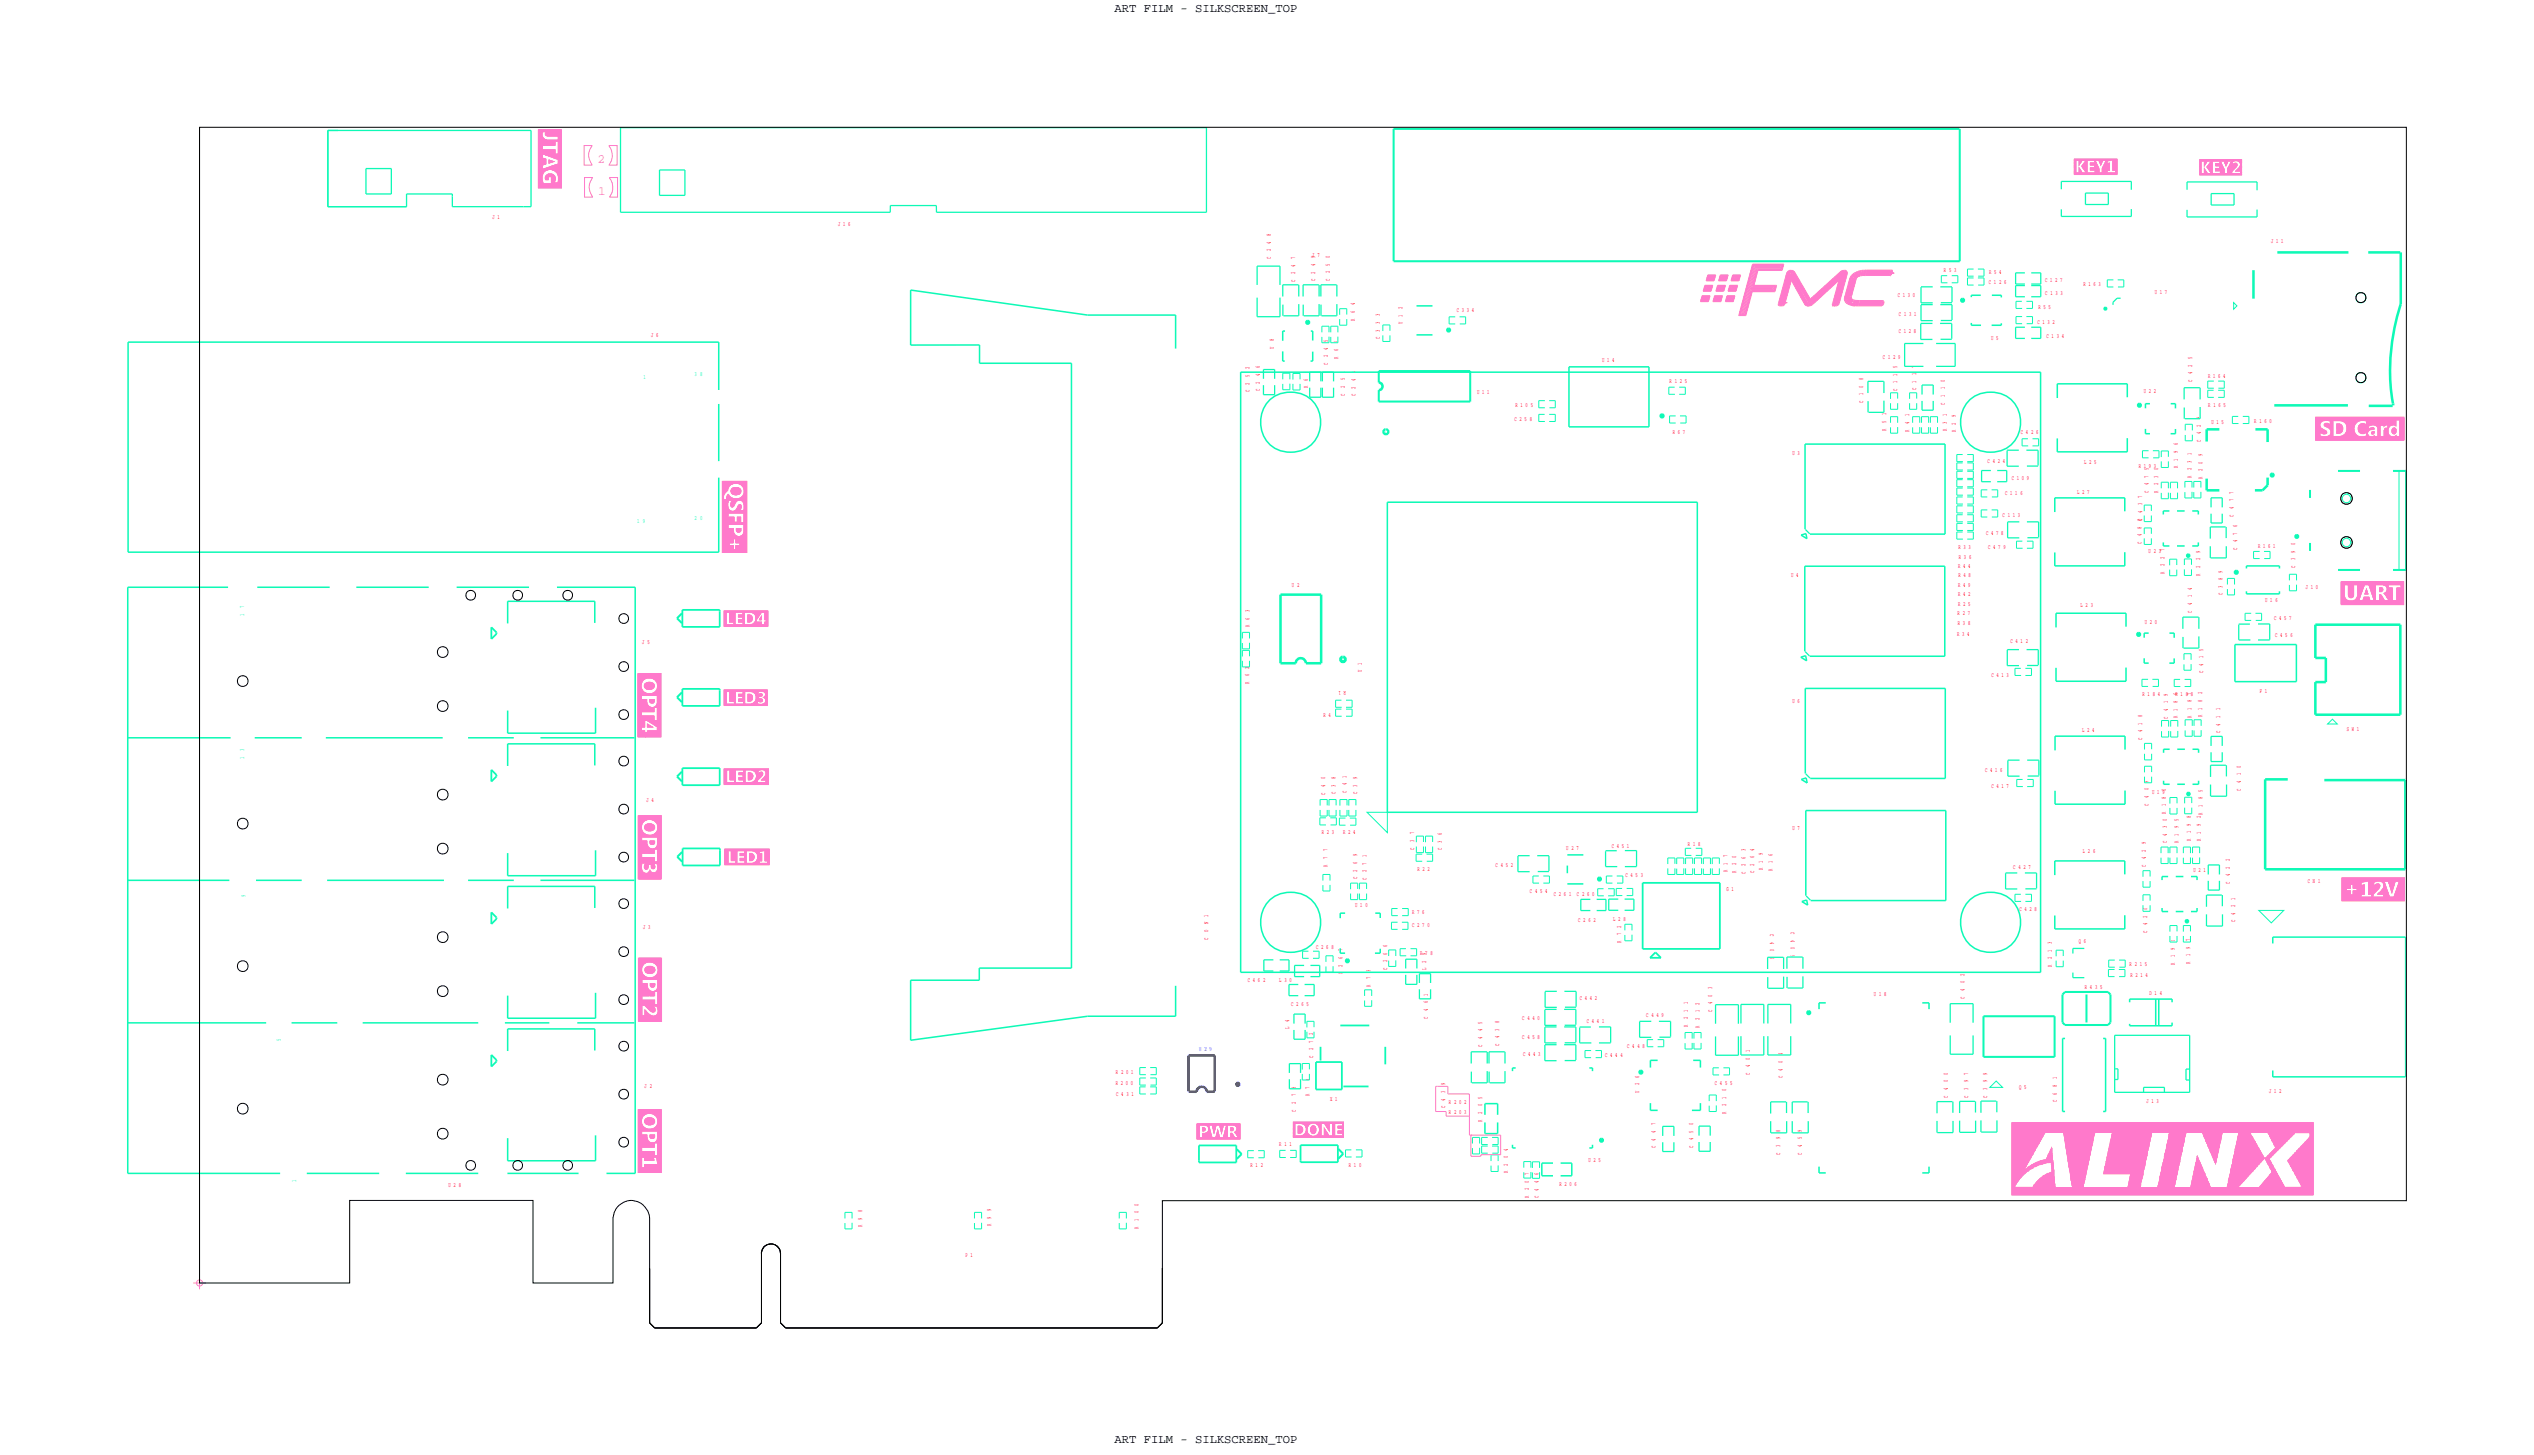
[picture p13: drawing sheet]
<svg xmlns="http://www.w3.org/2000/svg" width="253mm" height="145mm" viewBox="0 0 253 145" stroke-linecap="round" stroke-linejoin="round" font-family="sans-serif">
<defs><g id="words">
<g font-size="1.3" fill="#ff79cb">
<text x="59.8" y="16.3">2</text>
<text x="59.8" y="19.5">1</text>
</g>
<g font-size="1.2">
<text x="111.5" y="1.2">ART FILM - SILKSCREEN_TOP</text>
<text x="111.5" y="144.2">ART FILM - SILKSCREEN_TOP</text>
</g>
<g font-size=".6" fill="#f00">
<text x="49.3" y="21.9">J 1</text>
<text x="83.8" y="22.6">J 1 6</text>
<text x="127.1" y="23.6" transform="rotate(-90 127.1 23.6)">8</text>
<text x="127.1" y="25.9" transform="rotate(-90 127.1 25.9)">C</text>
<text x="127.1" y="25.1" transform="rotate(-90 127.1 25.1)">2</text>
<text x="127.1" y="24.4" transform="rotate(-90 127.1 24.4)">4</text>
<text x="129.5" y="28.2" transform="rotate(-90 129.5 28.2)">C</text>
<text x="129.5" y="27.4" transform="rotate(-90 129.5 27.4)">2</text>
<text x="129.5" y="26.7" transform="rotate(-90 129.5 26.7)">4</text>
<text x="129.5" y="25.9" transform="rotate(-90 129.5 25.9)">7</text>
<text x="131.2" y="25.7">J 7</text>
<text x="131.5" y="28.1" transform="rotate(-90 131.5 28.1)">C</text>
<text x="131.5" y="27.4" transform="rotate(-90 131.5 27.4)">2</text>
<text x="131.5" y="26.6" transform="rotate(-90 131.5 26.6)">4</text>
<text x="131.5" y="25.8" transform="rotate(-90 131.5 25.8)">9</text>
<text x="133" y="28.1" transform="rotate(-90 133 28.1)">C</text>
<text x="133" y="27.3" transform="rotate(-90 133 27.3)">2</text>
<text x="133" y="26.6" transform="rotate(-90 133 26.6)">5</text>
<text x="133" y="25.8" transform="rotate(-90 133 25.8)">0</text>
<text x="189.8" y="29.7">C 1 3 0</text>
<text x="194.4" y="27.2">R 5 3</text>
<text x="198.9" y="28.4">C 1 2 6</text>
<text x="198.9" y="27.4">R 5 4</text>
<text x="204.5" y="28.2">C 1 2 7</text>
<text x="204.5" y="29.5">C 1 3 3</text>
<text x="208.4" y="28.6">R 1 6 3</text>
<text x="215.5" y="29.4">U 1 7</text>
<text x="227.1" y="24.3">J 1 1</text>
<text x="65.1" y="33.7">J 6</text>
<text x="127.4" y="34.9" transform="rotate(-90 127.4 34.9)">U</text>
<text x="127.4" y="34.1" transform="rotate(-90 127.4 34.1)">8</text>
<text x="132.8" y="35.7" transform="rotate(-90 132.8 35.7)">2</text>
<text x="132.8" y="34.9" transform="rotate(-90 132.8 34.9)">4</text>
<text x="132.8" y="34.2" transform="rotate(-90 132.8 34.2)">5</text>
<text x="133.8" y="35.9" transform="rotate(-90 133.8 35.9)">R</text>
<text x="133.8" y="35.1" transform="rotate(-90 133.8 35.1)">6</text>
<text x="133.8" y="34.3" transform="rotate(-90 133.8 34.3)">5</text>
<text x="135.5" y="32" transform="rotate(-90 135.5 32)">R</text>
<text x="135.5" y="31.3" transform="rotate(-90 135.5 31.3)">6</text>
<text x="135.5" y="30.5" transform="rotate(-90 135.5 30.5)">4</text>
<text x="138" y="33.9" transform="rotate(-90 138 33.9)">C</text>
<text x="138" y="33.2" transform="rotate(-90 138 33.2)">3</text>
<text x="138" y="32.4" transform="rotate(-90 138 32.4)">3</text>
<text x="138" y="31.6" transform="rotate(-90 138 31.6)">3</text>
<text x="140.3" y="32.4" transform="rotate(-90 140.3 32.4)">U</text>
<text x="140.3" y="31.7" transform="rotate(-90 140.3 31.7)">1</text>
<text x="140.3" y="30.9" transform="rotate(-90 140.3 30.9)">2</text>
<text x="145.7" y="31.2">C 3 3 4</text>
<text x="188.3" y="35.8">C 1 2 9</text>
<text x="189.9" y="33.3">C 1 2 8</text>
<text x="189.9" y="31.6">C 1 3 1</text>
<text x="199.1" y="34">U 5</text>
<text x="203.8" y="32.4">C 1 3 2</text>
<text x="203.9" y="30.8">R 5 5</text>
<text x="204.7" y="33.8">C 1 3 4</text>
<text x="219.2" y="35.9" transform="rotate(-90 219.2 35.9)">5</text>
<text x="125" y="39.2" transform="rotate(-90 125 39.2)">C</text>
<text x="125" y="38.5" transform="rotate(-90 125 38.5)">2</text>
<text x="125" y="37.7" transform="rotate(-90 125 37.7)">5</text>
<text x="125" y="36.9" transform="rotate(-90 125 36.9)">2</text>
<text x="126" y="39.1" transform="rotate(-90 126 39.1)">C</text>
<text x="126" y="38.3" transform="rotate(-90 126 38.3)">2</text>
<text x="126" y="37.6" transform="rotate(-90 126 37.6)">4</text>
<text x="126" y="36.8" transform="rotate(-90 126 36.8)">6</text>
<text x="130.8" y="38.8" transform="rotate(-90 130.8 38.8)">R</text>
<text x="130.8" y="38" transform="rotate(-90 130.8 38)">6</text>
<text x="130.8" y="37.3" transform="rotate(-90 130.8 37.3)">6</text>
<text x="132.8" y="36.5" transform="rotate(-90 132.8 36.5)">C</text>
<text x="134.5" y="39.5" transform="rotate(-90 134.5 39.5)">C</text>
<text x="134.5" y="38.8" transform="rotate(-90 134.5 38.8)">2</text>
<text x="134.5" y="38" transform="rotate(-90 134.5 38)">5</text>
<text x="134.5" y="37.3" transform="rotate(-90 134.5 37.3)">1</text>
<text x="135.6" y="39.6" transform="rotate(-90 135.6 39.6)">C</text>
<text x="135.6" y="38.9" transform="rotate(-90 135.6 38.9)">2</text>
<text x="135.6" y="38.1" transform="rotate(-90 135.6 38.1)">4</text>
<text x="135.6" y="37.3" transform="rotate(-90 135.6 37.3)">4</text>
<text x="147.7" y="39.4">U 1 1</text>
<text x="151.6" y="40.6">R 1 0 5</text>
<text x="160.2" y="36.2">U 1 4</text>
<text x="167" y="38.3">R 1 2 5</text>
<text x="186.3" y="40.3" transform="rotate(-90 186.3 40.3)">C</text>
<text x="186.3" y="39.5" transform="rotate(-90 186.3 39.5)">1</text>
<text x="186.3" y="38.8" transform="rotate(-90 186.3 38.8)">0</text>
<text x="186.3" y="38" transform="rotate(-90 186.3 38)">8</text>
<text x="188.6" y="41.5" transform="rotate(-90 188.6 41.5)">1</text>
<text x="189.7" y="39.1" transform="rotate(-90 189.7 39.1)">C</text>
<text x="189.7" y="38.3" transform="rotate(-90 189.7 38.3)">1</text>
<text x="189.7" y="37.6" transform="rotate(-90 189.7 37.6)">1</text>
<text x="189.7" y="36.8" transform="rotate(-90 189.7 36.8)">5</text>
<text x="190.9" y="41.6" transform="rotate(-90 190.9 41.6)">1</text>
<text x="191.6" y="39" transform="rotate(-90 191.6 39)">C</text>
<text x="191.6" y="38.3" transform="rotate(-90 191.6 38.3)">1</text>
<text x="191.6" y="37.5" transform="rotate(-90 191.6 37.5)">1</text>
<text x="191.6" y="36.7" transform="rotate(-90 191.6 36.7)">7</text>
<text x="194.5" y="40.5" transform="rotate(-90 194.5 40.5)">C</text>
<text x="194.5" y="39.7" transform="rotate(-90 194.5 39.7)">1</text>
<text x="194.5" y="38.9" transform="rotate(-90 194.5 38.9)">1</text>
<text x="194.5" y="38.2" transform="rotate(-90 194.5 38.2)">0</text>
<text x="194.7" y="41.6" transform="rotate(-90 194.7 41.6)">1</text>
<text x="195.6" y="41.7" transform="rotate(-90 195.6 41.7)">9</text>
<text x="214.4" y="39.3">U 2 2</text>
<text x="219.2" y="38.2" transform="rotate(-90 219.2 38.2)">C</text>
<text x="219.2" y="37.4" transform="rotate(-90 219.2 37.4)">4</text>
<text x="219.2" y="36.6" transform="rotate(-90 219.2 36.6)">2</text>
<text x="220.1" y="41.9" transform="rotate(-90 220.1 41.9)">3</text>
<text x="220.8" y="37.8">R 1 6 4</text>
<text x="220.9" y="40.6">R 1 6 5</text>
<text x="151.5" y="42.1">C 2 5 8</text>
<text x="167.3" y="43.4">R 6 7</text>
<text x="179.3" y="45.5">U 3</text>
<text x="188.6" y="43" transform="rotate(-90 188.6 43)">R</text>
<text x="188.6" y="42.3" transform="rotate(-90 188.6 42.3)">5</text>
<text x="190.9" y="43.1" transform="rotate(-90 190.9 43.1)">R</text>
<text x="190.9" y="42.4" transform="rotate(-90 190.9 42.4)">4</text>
<text x="194.7" y="43.1" transform="rotate(-90 194.7 43.1)">R</text>
<text x="194.7" y="42.4" transform="rotate(-90 194.7 42.4)">3</text>
<text x="195.6" y="43.2" transform="rotate(-90 195.6 43.2)">R</text>
<text x="195.6" y="42.5" transform="rotate(-90 195.6 42.5)">2</text>
<text x="198.8" y="46.3">C 4 2 4</text>
<text x="201.2" y="47.9">C 1 0 9</text>
<text x="202.1" y="43.4">C 4 2 6</text>
<text x="208.4" y="46.4">L 2 5</text>
<text x="213.9" y="46.7">R 1 9 3</text>
<text x="214.9" y="47.8" transform="rotate(-90 214.9 47.8)">7</text>
<text x="214.9" y="47" transform="rotate(-90 214.9 47)">5</text>
<text x="215.8" y="47.8" transform="rotate(-90 215.8 47.8)">3</text>
<text x="215.8" y="47" transform="rotate(-90 215.8 47)">0</text>
<text x="217.8" y="46.8" transform="rotate(-90 217.8 46.8)">R</text>
<text x="217.8" y="46" transform="rotate(-90 217.8 46)">1</text>
<text x="217.8" y="45.3" transform="rotate(-90 217.8 45.3)">9</text>
<text x="217.8" y="44.5" transform="rotate(-90 217.8 44.5)">6</text>
<text x="219.2" y="47.8" transform="rotate(-90 219.2 47.8)">R</text>
<text x="219.2" y="47" transform="rotate(-90 219.2 47)">2</text>
<text x="219.2" y="46.3" transform="rotate(-90 219.2 46.3)">3</text>
<text x="219.2" y="45.5" transform="rotate(-90 219.2 45.5)">1</text>
<text x="220.1" y="44.2" transform="rotate(-90 220.1 44.2)">C</text>
<text x="220.1" y="43.4" transform="rotate(-90 220.1 43.4)">4</text>
<text x="220.1" y="42.6" transform="rotate(-90 220.1 42.6)">2</text>
<text x="220.3" y="47.9" transform="rotate(-90 220.3 47.9)">R</text>
<text x="220.3" y="47.1" transform="rotate(-90 220.3 47.1)">2</text>
<text x="220.3" y="46.3" transform="rotate(-90 220.3 46.3)">0</text>
<text x="220.3" y="45.6" transform="rotate(-90 220.3 45.6)">9</text>
<text x="221.2" y="42.4">U 1 5</text>
<text x="225.5" y="42.3">R 1 6 0</text>
<text x="198.6" y="53.5">C 4 7 8</text>
<text x="200.3" y="51.7">C 1 1 3</text>
<text x="200.5" y="49.5">C 1 1 6</text>
<text x="207.7" y="49.4">L 2 7</text>
<text x="214.2" y="53.6" transform="rotate(-90 214.2 53.6)">4</text>
<text x="214.2" y="52.9" transform="rotate(-90 214.2 52.9)">8</text>
<text x="214.2" y="52.1" transform="rotate(-90 214.2 52.1)">0</text>
<text x="214.2" y="52" transform="rotate(-90 214.2 52)">C</text>
<text x="214.2" y="51.3" transform="rotate(-90 214.2 51.3)">4</text>
<text x="214.2" y="50.5" transform="rotate(-90 214.2 50.5)">3</text>
<text x="214.2" y="49.8" transform="rotate(-90 214.2 49.8)">7</text>
<text x="214.9" y="49.3" transform="rotate(-90 214.9 49.3)">C</text>
<text x="214.9" y="48.5" transform="rotate(-90 214.9 48.5)">4</text>
<text x="215.8" y="49.3" transform="rotate(-90 215.8 49.3)">R</text>
<text x="215.8" y="48.5" transform="rotate(-90 215.8 48.5)">2</text>
<text x="223.4" y="51.7" transform="rotate(-90 223.4 51.7)">C</text>
<text x="223.4" y="50.9" transform="rotate(-90 223.4 50.9)">4</text>
<text x="223.4" y="50.1" transform="rotate(-90 223.4 50.1)">7</text>
<text x="223.4" y="49.4" transform="rotate(-90 223.4 49.4)">7</text>
<text x="223.8" y="53.5" transform="rotate(-90 223.8 53.5)">7</text>
<text x="223.8" y="52.7" transform="rotate(-90 223.8 52.7)">6</text>
<text x="129.2" y="58.7">U 2</text>
<text x="179.1" y="57.7">U 4</text>
<text x="195.8" y="59.6">R 4 2</text>
<text x="195.8" y="56.8">R 4 4</text>
<text x="195.8" y="58.7">R 4 9</text>
<text x="195.9" y="57.7">R 4 8</text>
<text x="195.9" y="54.9">R 3 3</text>
<text x="195.9" y="55.9">R 3 6</text>
<text x="198.8" y="54.9">C 4 7 9</text>
<text x="214.2" y="54.4" transform="rotate(-90 214.2 54.4)">C</text>
<text x="214.9" y="55.3">U 2 3</text>
<text x="216.5" y="57.4" transform="rotate(-90 216.5 57.4)">R</text>
<text x="216.5" y="56.6" transform="rotate(-90 216.5 56.6)">2</text>
<text x="216.5" y="55.8" transform="rotate(-90 216.5 55.8)">2</text>
<text x="216.5" y="55.1" transform="rotate(-90 216.5 55.1)">7</text>
<text x="219.2" y="59.7" transform="rotate(-90 219.2 59.7)">1</text>
<text x="219.2" y="59" transform="rotate(-90 219.2 59)">4</text>
<text x="220" y="57.6" transform="rotate(-90 220 57.6)">R</text>
<text x="220" y="56.8" transform="rotate(-90 220 56.8)">2</text>
<text x="220" y="56" transform="rotate(-90 220 56)">2</text>
<text x="220" y="55.3" transform="rotate(-90 220 55.3)">9</text>
<text x="222.3" y="59.5" transform="rotate(-90 222.3 59.5)">C</text>
<text x="222.3" y="58.8" transform="rotate(-90 222.3 58.8)">3</text>
<text x="222.3" y="58" transform="rotate(-90 222.3 58)">8</text>
<text x="222.3" y="57.2" transform="rotate(-90 222.3 57.2)">9</text>
<text x="223.8" y="55" transform="rotate(-90 223.8 55)">C</text>
<text x="223.8" y="54.2" transform="rotate(-90 223.8 54.2)">4</text>
<text x="225.8" y="54.7">R 1 6 1</text>
<text x="229.5" y="56.8" transform="rotate(-90 229.5 56.8)">C</text>
<text x="229.5" y="56" transform="rotate(-90 229.5 56)">3</text>
<text x="229.5" y="55.2" transform="rotate(-90 229.5 55.2)">9</text>
<text x="229.5" y="54.5" transform="rotate(-90 229.5 54.5)">0</text>
<text x="230.6" y="58.9">J 1 0</text>
<text x="64.2" y="64.4">J 5</text>
<text x="125" y="62.7" transform="rotate(-90 125 62.7)">R</text>
<text x="125" y="61.9" transform="rotate(-90 125 61.9)">6</text>
<text x="125" y="61.2" transform="rotate(-90 125 61.2)">3</text>
<text x="195.7" y="63.6">R 3 4</text>
<text x="195.8" y="61.5">R 2 7</text>
<text x="195.8" y="62.5">R 3 8</text>
<text x="195.8" y="60.6">R 2 5</text>
<text x="201.1" y="64.3">C 4 1 2</text>
<text x="208.1" y="60.6">L 2 3</text>
<text x="214.5" y="62.3">U 2 0</text>
<text x="219.2" y="61.3" transform="rotate(-90 219.2 61.3)">C</text>
<text x="219.2" y="60.5" transform="rotate(-90 219.2 60.5)">4</text>
<text x="220.3" y="65.8" transform="rotate(-90 220.3 65.8)">1</text>
<text x="220.3" y="65" transform="rotate(-90 220.3 65)">5</text>
<text x="226.5" y="60.2">U 1 6</text>
<text x="227.4" y="62">C 4 5 7</text>
<text x="227.5" y="63.7">C 4 5 6</text>
<text x="124.9" y="68.4" transform="rotate(-90 124.9 68.4)">R</text>
<text x="124.9" y="67.6" transform="rotate(-90 124.9 67.6)">6</text>
<text x="124.9" y="66.8" transform="rotate(-90 124.9 66.8)">2</text>
<text x="132.4" y="71.7">R 4</text>
<text x="134.6" y="69.1" transform="rotate(-180 134.6 69.1)">R 1</text>
<text x="136.2" y="67.2" transform="rotate(-90 136.2 67.2)">U</text>
<text x="136.2" y="66.5" transform="rotate(-90 136.2 66.5)">1</text>
<text x="179.3" y="70.3">U 6</text>
<text x="199.2" y="67.6">C 4 1 3</text>
<text x="214.3" y="71.7" transform="rotate(-90 214.3 71.7)">8</text>
<text x="214.3" y="69.6">R 1 8 4</text>
<text x="216.8" y="71.9" transform="rotate(-90 216.8 71.9)">C</text>
<text x="216.8" y="71.1" transform="rotate(-90 216.8 71.1)">4</text>
<text x="216.8" y="70.3" transform="rotate(-90 216.8 70.3)">1</text>
<text x="216.8" y="69.6" transform="rotate(-90 216.8 69.6)">9</text>
<text x="217.6" y="69.6">R 1 8 8</text>
<text x="217.8" y="71.8" transform="rotate(-90 217.8 71.8)">R</text>
<text x="217.8" y="71" transform="rotate(-90 217.8 71)">1</text>
<text x="217.8" y="70.3" transform="rotate(-90 217.8 70.3)">8</text>
<text x="217.8" y="69.5" transform="rotate(-90 217.8 69.5)">6</text>
<text x="219.2" y="71.7" transform="rotate(-90 219.2 71.7)">R</text>
<text x="219.2" y="71" transform="rotate(-90 219.2 71)">1</text>
<text x="219.2" y="70.2" transform="rotate(-90 219.2 70.2)">8</text>
<text x="219.2" y="69.5" transform="rotate(-90 219.2 69.5)">7</text>
<text x="220.2" y="71.7" transform="rotate(-90 220.2 71.7)">R</text>
<text x="220.2" y="70.9" transform="rotate(-90 220.2 70.9)">1</text>
<text x="220.2" y="70.2" transform="rotate(-90 220.2 70.2)">8</text>
<text x="220.2" y="69.4" transform="rotate(-90 220.2 69.4)">2</text>
<text x="220.3" y="67.3" transform="rotate(-90 220.3 67.3)">C</text>
<text x="220.3" y="66.6" transform="rotate(-90 220.3 66.6)">4</text>
<text x="222" y="71.8" transform="rotate(-90 222 71.8)">1</text>
<text x="222" y="71" transform="rotate(-90 222 71)">1</text>
<text x="226" y="69.2">F 1</text>
<text x="132.5" y="77.9" transform="rotate(-90 132.5 77.9)">0</text>
<text x="133.6" y="77.9" transform="rotate(-90 133.6 77.9)">8</text>
<text x="134.6" y="77.8" transform="rotate(-90 134.6 77.8)">1</text>
<text x="135.7" y="77.9" transform="rotate(-90 135.7 77.9)">9</text>
<text x="198.5" y="77.1">C 4 1 6</text>
<text x="208.2" y="73.1">L 2 4</text>
<text x="214.3" y="74" transform="rotate(-90 214.3 74)">C</text>
<text x="214.3" y="73.2" transform="rotate(-90 214.3 73.2)">4</text>
<text x="214.3" y="72.4" transform="rotate(-90 214.3 72.4)">1</text>
<text x="222" y="73.3" transform="rotate(-90 222 73.3)">C</text>
<text x="222" y="72.5" transform="rotate(-90 222 72.5)">4</text>
<text x="224.1" y="77.5" transform="rotate(-90 224.1 77.5)">1</text>
<text x="224.1" y="76.8" transform="rotate(-90 224.1 76.8)">0</text>
<text x="234.7" y="73.1">S W 1</text>
<text x="64.6" y="80.2">J 4</text>
<text x="132.2" y="83.4">R 2 3</text>
<text x="132.5" y="79.4" transform="rotate(-90 132.5 79.4)">C</text>
<text x="132.5" y="78.7" transform="rotate(-90 132.5 78.7)">4</text>
<text x="133.6" y="79.4" transform="rotate(-90 133.6 79.4)">C</text>
<text x="133.6" y="78.6" transform="rotate(-90 133.6 78.6)">3</text>
<text x="134.3" y="83.3">R 2 4</text>
<text x="134.6" y="79.3" transform="rotate(-90 134.6 79.3)">C</text>
<text x="134.6" y="78.5" transform="rotate(-90 134.6 78.5)">4</text>
<text x="135.7" y="79.4" transform="rotate(-90 135.7 79.4)">C</text>
<text x="135.7" y="78.6" transform="rotate(-90 135.7 78.6)">3</text>
<text x="141.4" y="83.4" transform="rotate(-90 141.4 83.4)">7</text>
<text x="144.2" y="83.5" transform="rotate(-90 144.2 83.5)">6</text>
<text x="179.3" y="82.9">U 7</text>
<text x="199.2" y="78.8">C 4 1 7</text>
<text x="214.9" y="80.5" transform="rotate(-90 214.9 80.5)">C</text>
<text x="214.9" y="79.8" transform="rotate(-90 214.9 79.8)">4</text>
<text x="214.9" y="79" transform="rotate(-90 214.9 79)">0</text>
<text x="214.9" y="78.3" transform="rotate(-90 214.9 78.3)">9</text>
<text x="215.2" y="79.4">U 1 9</text>
<text x="216.6" y="80.6" transform="rotate(-90 216.6 80.6)">1</text>
<text x="216.6" y="79.9" transform="rotate(-90 216.6 79.9)">8</text>
<text x="216.6" y="79.1" transform="rotate(-90 216.6 79.1)">0</text>
<text x="216.7" y="83.6" transform="rotate(-90 216.7 83.6)">4</text>
<text x="216.7" y="82.8" transform="rotate(-90 216.7 82.8)">3</text>
<text x="216.7" y="82" transform="rotate(-90 216.7 82)">0 R</text>
<text x="217.9" y="83.6" transform="rotate(-90 217.9 83.6)">1</text>
<text x="217.9" y="82.8" transform="rotate(-90 217.9 82.8)">9</text>
<text x="217.9" y="82" transform="rotate(-90 217.9 82)">5</text>
<text x="219.1" y="83.3" transform="rotate(-90 219.1 83.3)">1</text>
<text x="219.1" y="82.5" transform="rotate(-90 219.1 82.5)">9</text>
<text x="219.1" y="81.8" transform="rotate(-90 219.1 81.8)">8</text>
<text x="220.1" y="83.3" transform="rotate(-90 220.1 83.3)">1</text>
<text x="220.1" y="82.6" transform="rotate(-90 220.1 82.6)">9</text>
<text x="220.1" y="81.8" transform="rotate(-90 220.1 81.8)">2 R</text>
<text x="220.3" y="80.7" transform="rotate(-90 220.3 80.7)">1</text>
<text x="220.3" y="79.9" transform="rotate(-90 220.3 79.9)">8</text>
<text x="220.3" y="79.2" transform="rotate(-90 220.3 79.2)">5</text>
<text x="224.1" y="79" transform="rotate(-90 224.1 79)">C</text>
<text x="224.1" y="78.3" transform="rotate(-90 224.1 78.3)">4</text>
<text x="132.8" y="86.6" transform="rotate(-90 132.8 86.6)">R</text>
<text x="132.8" y="85.9" transform="rotate(-90 132.8 85.9)">7</text>
<text x="132.8" y="85.1" transform="rotate(-90 132.8 85.1)">7</text>
<text x="135.7" y="87.9" transform="rotate(-90 135.7 87.9)">C</text>
<text x="135.7" y="87.1" transform="rotate(-90 135.7 87.1)">2</text>
<text x="135.7" y="86.4" transform="rotate(-90 135.7 86.4)">6</text>
<text x="135.7" y="85.6" transform="rotate(-90 135.7 85.6)">9</text>
<text x="136.7" y="88" transform="rotate(-90 136.7 88)">C</text>
<text x="136.7" y="87.2" transform="rotate(-90 136.7 87.2)">2</text>
<text x="136.7" y="86.4" transform="rotate(-90 136.7 86.4)">7</text>
<text x="136.7" y="85.7" transform="rotate(-90 136.7 85.7)">1</text>
<text x="141.4" y="84.9" transform="rotate(-90 141.4 84.9)">C</text>
<text x="141.4" y="84.2" transform="rotate(-90 141.4 84.2)">3</text>
<text x="141.8" y="87.1">R 2 2</text>
<text x="144.2" y="85" transform="rotate(-90 144.2 85)">C</text>
<text x="144.2" y="84.2" transform="rotate(-90 144.2 84.2)">3</text>
<text x="149.6" y="86.7">C 4 5 2</text>
<text x="153" y="89.3">C 4 5 4</text>
<text x="155.4" y="89.6">C 2 6 1</text>
<text x="156.6" y="85">U 2 7</text>
<text x="157.7" y="89.6">C 2 6 0</text>
<text x="161.2" y="84.8">C 4 5 1</text>
<text x="162.6" y="87.7">C 4 5 3</text>
<text x="168.8" y="84.6">R 1 8</text>
<text x="172.7" y="89.1">G 1</text>
<text x="172.8" y="87.2" transform="rotate(-90 172.8 87.2)">R</text>
<text x="172.8" y="86.5" transform="rotate(-90 172.8 86.5)">1</text>
<text x="172.8" y="85.7" transform="rotate(-90 172.8 85.7)">7</text>
<text x="173.6" y="87.3" transform="rotate(-90 173.6 87.3)">R</text>
<text x="173.6" y="86.5" transform="rotate(-90 173.6 86.5)">2</text>
<text x="173.6" y="85.7" transform="rotate(-90 173.6 85.7)">0</text>
<text x="174.6" y="87.4" transform="rotate(-90 174.6 87.4)">C</text>
<text x="174.6" y="86.6" transform="rotate(-90 174.6 86.6)">2</text>
<text x="174.6" y="85.8" transform="rotate(-90 174.6 85.8)">6</text>
<text x="174.6" y="85.1" transform="rotate(-90 174.6 85.1)">3</text>
<text x="175.4" y="87.3" transform="rotate(-90 175.4 87.3)">C</text>
<text x="175.4" y="86.6" transform="rotate(-90 175.4 86.6)">2</text>
<text x="175.4" y="85.8" transform="rotate(-90 175.4 85.8)">6</text>
<text x="175.4" y="85" transform="rotate(-90 175.4 85)">4</text>
<text x="176.3" y="87" transform="rotate(-90 176.3 87)">R</text>
<text x="176.3" y="86.3" transform="rotate(-90 176.3 86.3)">1</text>
<text x="176.3" y="85.5" transform="rotate(-90 176.3 85.5)">9</text>
<text x="177.3" y="87.1" transform="rotate(-90 177.3 87.1)">R</text>
<text x="177.3" y="86.3" transform="rotate(-90 177.3 86.3)">1</text>
<text x="177.3" y="85.5" transform="rotate(-90 177.3 85.5)">6</text>
<text x="201.3" y="86.9">C 4 2 7</text>
<text x="208.3" y="85.3">L 2 6</text>
<text x="214.6" y="86.7" transform="rotate(-90 214.6 86.7)">C</text>
<text x="214.6" y="85.9" transform="rotate(-90 214.6 85.9)">4</text>
<text x="214.6" y="85.1" transform="rotate(-90 214.6 85.1)">2</text>
<text x="214.6" y="84.4" transform="rotate(-90 214.6 84.4)">9</text>
<text x="216.7" y="84.3" transform="rotate(-90 216.7 84.3)">C</text>
<text x="217.9" y="84.3" transform="rotate(-90 217.9 84.3)">R</text>
<text x="219.1" y="84.1" transform="rotate(-90 219.1 84.1)">R</text>
<text x="219.4" y="87.2">U 2 1</text>
<text x="220.1" y="84.1" transform="rotate(-90 220.1 84.1)">R</text>
<text x="223" y="88.4" transform="rotate(-90 223 88.4)">C</text>
<text x="223" y="87.6" transform="rotate(-90 223 87.6)">4</text>
<text x="223" y="86.9" transform="rotate(-90 223 86.9)">2</text>
<text x="223" y="86.1" transform="rotate(-90 223 86.1)">2</text>
<text x="223.5" y="89.9" transform="rotate(-90 223.5 89.9)">1</text>
<text x="230.8" y="88.3">C N 1</text>
<text x="64.3" y="92.9">J 3</text>
<text x="120.8" y="93.9" transform="rotate(-90 120.8 93.9)">C</text>
<text x="120.8" y="93.2" transform="rotate(-90 120.8 93.2)">O</text>
<text x="120.8" y="92.4" transform="rotate(-90 120.8 92.4)">N</text>
<text x="120.8" y="91.7" transform="rotate(-90 120.8 91.7)">1</text>
<text x="131.6" y="94.9">C 2 6 8</text>
<text x="134.3" y="95.9" transform="rotate(-90 134.3 95.9)">6</text>
<text x="134.3" y="95.1" transform="rotate(-90 134.3 95.1)">7</text>
<text x="135.5" y="90.7">U 1 0</text>
<text x="138.7" y="95.4" transform="rotate(-90 138.7 95.4)">6</text>
<text x="138.7" y="94.7" transform="rotate(-90 138.7 94.7)">6</text>
<text x="141.2" y="92.7">C 2 7 0</text>
<text x="141.2" y="91.4">R 7 6</text>
<text x="142" y="95.5">R 7 8</text>
<text x="142.6" y="95.5" transform="rotate(-90 142.6 95.5)">9</text>
<text x="157.8" y="92.2">C 2 6 2</text>
<text x="161.3" y="92">L 2 8</text>
<text x="162.1" y="94.3" transform="rotate(-90 162.1 94.3)">R</text>
<text x="162.1" y="93.5" transform="rotate(-90 162.1 93.5)">7</text>
<text x="162.1" y="92.8" transform="rotate(-90 162.1 92.8)">2</text>
<text x="177" y="93.4" transform="rotate(90 177 93.4)">C</text>
<text x="177" y="94.1" transform="rotate(90 177 94.1)">4</text>
<text x="177" y="94.9" transform="rotate(90 177 94.9)">0</text>
<text x="177" y="95.7" transform="rotate(90 177 95.7)">6</text>
<text x="179.1" y="93.2" transform="rotate(90 179.1 93.2)">C</text>
<text x="179.1" y="94" transform="rotate(90 179.1 94)">4</text>
<text x="179.1" y="94.7" transform="rotate(90 179.1 94.7)">0</text>
<text x="179.1" y="95.5" transform="rotate(90 179.1 95.5)">5</text>
<text x="202" y="91">C 4 2 8</text>
<text x="205.2" y="95.9" transform="rotate(-90 205.2 95.9)">2</text>
<text x="205.2" y="95.1" transform="rotate(-90 205.2 95.1)">1</text>
<text x="205.2" y="94.4" transform="rotate(-90 205.2 94.4)">3</text>
<text x="207.9" y="94.3">Q 6</text>
<text x="214.7" y="93.3" transform="rotate(-90 214.7 93.3)">C</text>
<text x="214.7" y="92.5" transform="rotate(-90 214.7 92.5)">4</text>
<text x="214.7" y="91.8" transform="rotate(-90 214.7 91.8)">2</text>
<text x="214.7" y="91" transform="rotate(-90 214.7 91)">0</text>
<text x="217.5" y="95.7" transform="rotate(-90 217.5 95.7)">1</text>
<text x="217.5" y="95" transform="rotate(-90 217.5 95)">9</text>
<text x="217.5" y="94.2" transform="rotate(-90 217.5 94.2)">0</text>
<text x="219" y="95.6" transform="rotate(-90 219 95.6)">1</text>
<text x="219" y="94.9" transform="rotate(-90 219 94.9)">9</text>
<text x="219" y="94.1" transform="rotate(-90 219 94.1)">7</text>
<text x="223.5" y="92.2" transform="rotate(-90 223.5 92.2)">C</text>
<text x="223.5" y="91.5" transform="rotate(-90 223.5 91.5)">4</text>
<text x="223.5" y="90.7" transform="rotate(-90 223.5 90.7)">2</text>
<text x="124.8" y="98.2">C 4 6 2</text>
<text x="127.9" y="98.2">L 3 0</text>
<text x="129.1" y="100.5">C 2 6 5</text>
<text x="134.3" y="97.4" transform="rotate(-90 134.3 97.4)">C</text>
<text x="134.3" y="96.6" transform="rotate(-90 134.3 96.6)">2</text>
<text x="137.1" y="98.7" transform="rotate(-90 137.1 98.7)">R</text>
<text x="137.1" y="97.9" transform="rotate(-90 137.1 97.9)">7</text>
<text x="137.1" y="97.2" transform="rotate(-90 137.1 97.2)">3</text>
<text x="138.7" y="97" transform="rotate(-90 138.7 97)">C</text>
<text x="138.7" y="96.2" transform="rotate(-90 138.7 96.2)">2</text>
<text x="142.6" y="97" transform="rotate(-90 142.6 97)">L</text>
<text x="142.6" y="96.3" transform="rotate(-90 142.6 96.3)">2</text>
<text x="142.8" y="101.8" transform="rotate(-90 142.8 101.8)">C</text>
<text x="142.8" y="101.1" transform="rotate(-90 142.8 101.1)">4</text>
<text x="142.8" y="100.3" transform="rotate(-90 142.8 100.3)">6</text>
<text x="142.8" y="99.6" transform="rotate(-90 142.8 99.6)">1</text>
<text x="152.2" y="102">C 4 4 0</text>
<text x="158" y="100">C 4 4 2</text>
<text x="164.6" y="101.7">C 4 4 9</text>
<text x="168.8" y="101.9" transform="rotate(-90 168.8 101.9)">2</text>
<text x="168.8" y="101.2" transform="rotate(-90 168.8 101.2)">1</text>
<text x="168.8" y="100.4" transform="rotate(-90 168.8 100.4)">1</text>
<text x="170" y="102" transform="rotate(-90 170 102)">2</text>
<text x="170" y="101.2" transform="rotate(-90 170 101.2)">1</text>
<text x="170" y="100.5" transform="rotate(-90 170 100.5)">2</text>
<text x="171.2" y="101.2" transform="rotate(-90 171.2 101.2)">C</text>
<text x="171.2" y="100.4" transform="rotate(-90 171.2 100.4)">4</text>
<text x="171.2" y="99.7" transform="rotate(-90 171.2 99.7)">0</text>
<text x="171.2" y="98.9" transform="rotate(-90 171.2 98.9)">3</text>
<text x="187.4" y="99.6">U 1 8</text>
<text x="196.5" y="99.8" transform="rotate(-90 196.5 99.8)">C</text>
<text x="196.5" y="99.1" transform="rotate(-90 196.5 99.1)">4</text>
<text x="196.5" y="98.3" transform="rotate(-90 196.5 98.3)">0</text>
<text x="196.5" y="97.6" transform="rotate(-90 196.5 97.6)">2</text>
<text x="205.2" y="96.7" transform="rotate(-90 205.2 96.7)">R</text>
<text x="208.5" y="98.9">R 4 3 5</text>
<text x="213" y="96.6">R 2 1 5</text>
<text x="213.1" y="97.7">R 2 1 4</text>
<text x="215" y="99.5">D 1 4</text>
<text x="217.5" y="96.5" transform="rotate(-90 217.5 96.5)">R</text>
<text x="219" y="96.4" transform="rotate(-90 219 96.4)">R</text>
<text x="111.6" y="107.4">R 2 0 1</text>
<text x="128.9" y="102.9" transform="rotate(-90 128.9 102.9)">L</text>
<text x="128.9" y="102.1" transform="rotate(-90 128.9 102.1)">4</text>
<text x="131.3" y="105.8" transform="rotate(-90 131.3 105.8)">C</text>
<text x="131.3" y="105" transform="rotate(-90 131.3 105)">2</text>
<text x="131.3" y="104.3" transform="rotate(-90 131.3 104.3)">7</text>
<text x="131.3" y="103.5" transform="rotate(-90 131.3 103.5)">2</text>
<text x="148.2" y="104.6" transform="rotate(-90 148.2 104.6)">C</text>
<text x="148.2" y="103.9" transform="rotate(-90 148.2 103.9)">4</text>
<text x="148.2" y="103.1" transform="rotate(-90 148.2 103.1)">4</text>
<text x="148.2" y="102.4" transform="rotate(-90 148.2 102.4)">5</text>
<text x="149.9" y="104.6" transform="rotate(-90 149.9 104.6)">C</text>
<text x="149.9" y="103.8" transform="rotate(-90 149.9 103.8)">4</text>
<text x="149.9" y="103" transform="rotate(-90 149.9 103)">3</text>
<text x="149.9" y="102.3" transform="rotate(-90 149.9 102.3)">8</text>
<text x="152.2" y="103.9">C 4 5 8</text>
<text x="152.3" y="105.6">C 4 4 3</text>
<text x="158.7" y="102.3">C 4 4 1</text>
<text x="160.5" y="105.7">C 4 4 4</text>
<text x="162.7" y="104.8">C 4 4 8</text>
<text x="163.9" y="107.7" transform="rotate(-90 163.9 107.7)">6</text>
<text x="168.8" y="102.7" transform="rotate(-90 168.8 102.7)">R</text>
<text x="170" y="102.7" transform="rotate(-90 170 102.7)">R</text>
<text x="175" y="107.5" transform="rotate(-90 175 107.5)">C</text>
<text x="175" y="106.7" transform="rotate(-90 175 106.7)">4</text>
<text x="175" y="106" transform="rotate(-90 175 106)">0</text>
<text x="175" y="105.2" transform="rotate(-90 175 105.2)">1</text>
<text x="178.3" y="107.8" transform="rotate(-90 178.3 107.8)">C</text>
<text x="178.3" y="107" transform="rotate(-90 178.3 107)">4</text>
<text x="178.3" y="106.3" transform="rotate(-90 178.3 106.3)">0</text>
<text x="178.3" y="105.5" transform="rotate(-90 178.3 105.5)">4</text>
<text x="194.8" y="107.5" transform="rotate(-90 194.8 107.5)">0</text>
<text x="196.8" y="107.5" transform="rotate(-90 196.8 107.5)">7</text>
<text x="198.7" y="107.5" transform="rotate(-90 198.7 107.5)">9</text>
<text x="205.7" y="107.9" transform="rotate(-90 205.7 107.9)">1</text>
<text x="64.5" y="108.8">J 2</text>
<text x="111.6" y="108.5">R 2 0 0</text>
<text x="111.6" y="109.5">C 4 3 1</text>
<text x="129.6" y="111.1" transform="rotate(-90 129.6 111.1)">C</text>
<text x="129.6" y="110.4" transform="rotate(-90 129.6 110.4)">2</text>
<text x="129.6" y="109.6" transform="rotate(-90 129.6 109.6)">7</text>
<text x="129.6" y="108.9" transform="rotate(-90 129.6 108.9)">3</text>
<text x="131" y="109.6" transform="rotate(-90 131 109.6)">R</text>
<text x="131" y="108.8" transform="rotate(-90 131 108.8)">7</text>
<text x="131" y="108.1" transform="rotate(-90 131 108.1)">4</text>
<text x="133" y="110">X 1</text>
<text x="144.5" y="110.8" transform="rotate(-90 144.5 110.8)">C</text>
<text x="144.5" y="110" transform="rotate(-90 144.5 110)">4</text>
<text x="144.5" y="109.3" transform="rotate(-90 144.5 109.3)">3</text>
<text x="144.5" y="108.5" transform="rotate(-90 144.5 108.5)">9</text>
<text x="144.9" y="111.3">R 2 0 3</text>
<text x="144.9" y="110.4">R 2 0 2</text>
<text x="148.2" y="112.1" transform="rotate(-90 148.2 112.1)">R</text>
<text x="148.2" y="111.4" transform="rotate(-90 148.2 111.4)">2</text>
<text x="148.2" y="110.6" transform="rotate(-90 148.2 110.6)">0</text>
<text x="148.2" y="109.9" transform="rotate(-90 148.2 109.9)">5</text>
<text x="163.9" y="109.3" transform="rotate(-90 163.9 109.3)">U</text>
<text x="163.9" y="108.5" transform="rotate(-90 163.9 108.5)">2</text>
<text x="165.6" y="113.3" transform="rotate(-90 165.6 113.3)">4</text>
<text x="165.6" y="112.5" transform="rotate(-90 165.6 112.5)">7</text>
<text x="169.3" y="114" transform="rotate(-90 169.3 114)">4</text>
<text x="169.3" y="113.2" transform="rotate(-90 169.3 113.2)">5</text>
<text x="169.3" y="112.5" transform="rotate(-90 169.3 112.5)">0</text>
<text x="171.5" y="108.5">C 4 5 5</text>
<text x="172.6" y="111.4" transform="rotate(-90 172.6 111.4)">R</text>
<text x="172.6" y="110.6" transform="rotate(-90 172.6 110.6)">2</text>
<text x="172.6" y="109.8" transform="rotate(-90 172.6 109.8)">1</text>
<text x="172.6" y="109.1" transform="rotate(-90 172.6 109.1)">0</text>
<text x="178" y="113.9" transform="rotate(-90 178 113.9)">9</text>
<text x="178" y="113.2" transform="rotate(-90 178 113.2)">8</text>
<text x="180.2" y="113.9" transform="rotate(-90 180.2 113.9)">5</text>
<text x="180.2" y="113.2" transform="rotate(-90 180.2 113.2)">9</text>
<text x="194.8" y="109.7" transform="rotate(-90 194.8 109.7)">C</text>
<text x="194.8" y="109" transform="rotate(-90 194.8 109)">4</text>
<text x="194.8" y="108.2" transform="rotate(-90 194.8 108.2)">0</text>
<text x="196.8" y="109.7" transform="rotate(-90 196.8 109.7)">C</text>
<text x="196.8" y="109" transform="rotate(-90 196.8 109)">3</text>
<text x="196.8" y="108.2" transform="rotate(-90 196.8 108.2)">9</text>
<text x="198.7" y="109.7" transform="rotate(-90 198.7 109.7)">C</text>
<text x="198.7" y="109" transform="rotate(-90 198.7 109)">3</text>
<text x="198.7" y="108.2" transform="rotate(-90 198.7 108.2)">9</text>
<text x="201.9" y="108.9">Q 5</text>
<text x="205.7" y="110.2" transform="rotate(-90 205.7 110.2)">C</text>
<text x="205.7" y="109.4" transform="rotate(-90 205.7 109.4)">6</text>
<text x="205.7" y="108.7" transform="rotate(-90 205.7 108.7)">8</text>
<text x="214.7" y="110.3">J 1 3</text>
<text x="226.9" y="109.3">J 1 2</text>
<text x="44.9" y="118.7">U 2 8</text>
<text x="125.1" y="116.7">R 1 2</text>
<text x="127.9" y="114.6">R 1 1</text>
<text x="134.9" y="116.7">R 1 0</text>
<text x="150.8" y="117.3" transform="rotate(-90 150.8 117.3)">R</text>
<text x="150.8" y="116.6" transform="rotate(-90 150.8 116.6)">2</text>
<text x="150.8" y="115.8" transform="rotate(-90 150.8 115.8)">0</text>
<text x="150.8" y="115" transform="rotate(-90 150.8 115)">4</text>
<text x="152.9" y="119.8" transform="rotate(-90 152.9 119.8)">R</text>
<text x="152.9" y="119" transform="rotate(-90 152.9 119)">2</text>
<text x="152.9" y="118.2" transform="rotate(-90 152.9 118.2)">0</text>
<text x="152.9" y="117.5" transform="rotate(-90 152.9 117.5)">7</text>
<text x="153.9" y="119.8" transform="rotate(-90 153.9 119.8)">C</text>
<text x="153.9" y="119" transform="rotate(-90 153.9 119)">4</text>
<text x="153.9" y="118.3" transform="rotate(-90 153.9 118.3)">4</text>
<text x="153.9" y="117.5" transform="rotate(-90 153.9 117.5)">6</text>
<text x="156" y="118.6">R 2 0 6</text>
<text x="158.9" y="116.2">U 2 5</text>
<text x="165.6" y="114.8" transform="rotate(-90 165.6 114.8)">C</text>
<text x="165.6" y="114" transform="rotate(-90 165.6 114)">4</text>
<text x="169.3" y="114.8" transform="rotate(-90 169.3 114.8)">C</text>
<text x="178" y="115.4" transform="rotate(-90 178 115.4)">C</text>
<text x="178" y="114.7" transform="rotate(-90 178 114.7)">3</text>
<text x="180.2" y="115.4" transform="rotate(-90 180.2 115.4)">C</text>
<text x="180.2" y="114.7" transform="rotate(-90 180.2 114.7)">4</text>
<text x="86.2" y="122.7" transform="rotate(-90 86.2 122.7)">R</text>
<text x="86.2" y="121.9" transform="rotate(-90 86.2 121.9)">9</text>
<text x="86.2" y="121.2" transform="rotate(-90 86.2 121.2)">8</text>
<text x="96.6" y="125.7">P 1</text>
<text x="99.1" y="122.6" transform="rotate(-90 99.1 122.6)">R</text>
<text x="99.1" y="121.8" transform="rotate(-90 99.1 121.8)">9</text>
<text x="99.1" y="121.1" transform="rotate(-90 99.1 121.1)">9</text>
<text x="113.8" y="122.8" transform="rotate(-90 113.8 122.8)">R</text>
<text x="113.8" y="122.1" transform="rotate(-90 113.8 122.1)">1</text>
<text x="113.8" y="121.3" transform="rotate(-90 113.8 121.3)">0</text>
<text x="113.8" y="120.5" transform="rotate(-90 113.8 120.5)">0</text>
</g>
<g font-size=".6" fill="#0ef9b6">
<text x="64.4" y="37.8">1</text>
<text x="69.4" y="37.6">3 8</text>
<text x="63.7" y="52.3">1 9</text>
<text x="69.4" y="51.9">2 0</text>
<text x="24.4" y="61.6" transform="rotate(-90 24.4 61.6)">1</text>
<text x="24.4" y="60.8" transform="rotate(-90 24.4 60.8)">7</text>
<text x="24.4" y="75.9" transform="rotate(-90 24.4 75.9)">1</text>
<text x="24.4" y="75.1" transform="rotate(-90 24.4 75.1)">3</text>
<text x="24.5" y="89.6" transform="rotate(-90 24.5 89.6)">9</text>
<text x="28.1" y="104.1" transform="rotate(-90 28.1 104.1)">5</text>
<text x="29.6" y="118.2" transform="rotate(-90 29.6 118.2)">1</text>
</g>
<text font-size=".6" fill="#00f" x="119.9" y="105.1">U 2 9</text>
</g></defs>
<!-- layer: All Others -->
<g fill="none" stroke="#ff79cb" stroke-width=".1">
<path d="M53.8 12.9v5.9zM53.9 12.9v5.9zM54 12.9v5.9zM54.1 12.9v5.9zM54.2 12.9v5.9zM54.2 13.6v4zM54.2 18v.8zM54.2 12.9v.4zM54.3 15.8v.7zM54.3 16.9v.6zM54.3 18.1v.7zM54.3 12.9v.3z"/>
<path d="M54.3 13.6v1zM54.3 14.9v.5zM54.3 16.9v.5zM54.3 18.2v.6zM54.3 13.7v.9zM54.3 18.3v.5zM54.3 16.9v.4zM54.3 13.8v.8zM54.4 15.8v.7zM54.4 16.8v.5zM54.4 18.3v.5zM54.4 12.9v.3z"/>
<path d="M54.4 13.8v.8zM54.4 14.9v.6zM54.4 16.8v.4zM54.5 15.8v.7zM54.5 16.8v.4zM54.5 18.3v.5zM54.5 12.9v.3zM54.5 13.9v.7zM54.5 14.9v.6zM54.5 15.9v.6zM54.5 16.8v.3zM54.5 17.7v.2z"/>
<path d="M54.5 13.3v.2zM54.6 15.9v.6zM54.6 16.8v.3zM54.6 17.6v.4zM54.6 18.3v.5zM54.6 12.9v.3zM54.6 13.3v.2zM54.6 13.9v.7zM54.6 14.9v.6zM54.6 15.9v.5zM54.6 13.2v.4zM54.6 17.5v.5z"/>
<path d="M54.6 12.9v.7zM54.7 16.8v.3zM54.7 17.5v.5zM54.7 18.3v.5zM54.7 12.9v.7zM54.7 13.9v.7zM54.7 14.9v.7zM54.7 16.7v.3zM54.7 17.4v.6zM54.7 14v.6zM54.8 16.7v.3zM54.8 17.4v.6z"/>
<path d="M54.8 18.3v.5zM54.8 12.9v.7zM54.8 14v.6zM54.8 14.9v.7zM54.9 16.7v.3zM54.9 17.4v.3zM54.9 18.3v.5zM54.9 12.9v.7zM54.9 14v.6zM54.9 14.9v.7zM54.9 16v.4zM54.9 17.3v.4z"/>
<path d="M54.9 16v.3zM54.9 14.9v.8zM55 16v.3zM55 16.7v.3zM55 17.3v.4zM55 18.3v.5zM55 12.9v.7zM55 14v.6zM55 14.9v.8zM55 16.6v.4zM55.1 16v.3zM55.1 16.6v.4z"/>
<path d="M55.1 17.3v.4zM55.1 18.3v.5zM55.1 12.9v.7zM55.1 14v.6zM55.1 14.9v.8zM55.1 17.3v1.5zM55.2 16.1v.2zM55.2 16.6v.4zM55.2 17.3v1.5zM55.2 12.9v.7zM55.2 14v.6zM55.2 14.9v.8z"/>
<path d="M55.2 17.4v1.4zM55.2 16.1v.1zM55.2 14.9v.9zM55.3 16.1v.1zM55.3 16.5v.5zM55.3 17.4v1.4zM55.3 12.9v.7zM55.3 14v.6zM55.3 14.9v.9zM55.4 16.1v.1zM55.4 16.5v.6zM55.4 17.5v1.3z"/>
<path d="M55.4 12.9v.7zM55.4 14v.6zM55.4 14.9v.9zM55.4 16.1h.1M55.4 14.9v1zM55.5 16.1h.1M55.5 16.5v.6zM55.5 17.6v.6zM55.5 18.3v.5zM55.5 12.9v.7zM55.5 14v.6zM55.5 14.9v1z"/>
<path d="M55.5 17.6v.5zM55.5 15.4v.5zM55.5 16.5v.7zM55.5 17.7v.3zM55.5 14v.1zM55.6 15.4v.5zM55.6 16.4v.8zM55.6 18.3v.5zM55.6 12.9v.7zM55.6 14v.1zM55.6 16.4v.9zM55.7 15.4v.5z"/>
<path d="M55.7 16.4v.9zM55.7 18.3v.5zM55.7 12.9v.7zM55.7 14v.1zM55.7 15.4v.6zM55.7 16.4v1zM55.8 15.4v.6zM55.8 16.4v1.1zM55.8 18.2v.6zM55.8 12.9v.7zM55.8 14v.1zM55.8 16.4v1.2z"/>
<path d="M55.8 12.9v4.8zM55.8 18v.8zM55.8 12.9v5.9zM55.9 12.9v5.9zM56 12.9v5.9zM56.1 12.9v5.9zM56.2 12.9v5.9zM207.4 15.9h4.4zM207.4 16h4.4zM207.4 16h3.8zM207.4 16.1h.2zM207.4 16.2h.2z"/>
<path d="M207.4 16.3h.2zM207.4 16.4h.2zM207.4 16.5h.2zM207.4 16.6h.2zM207.4 16.7h.2zM207.4 16.8h.2zM207.4 16.9h.2zM207.4 17h.2zM207.4 17.1h.2zM207.4 17.2h.2zM207.4 17.3h4.4zM207.4 17.4h4.4z"/>
<path d="M207.4 17.5h4.4zM207.9 16.1h.3zM207.9 16.2h.3zM207.9 16.2h.2zM207.9 16.3h.2zM207.9 16.4h.1zM207.9 16.5h.1zM207.9 16.5h.1M207.9 16.6h.1M207.9 16.7h.1M207.9 16.8h.1M207.9 16.8h.1z"/>
<path d="M207.9 16.9h.1zM207.9 16.9h.2zM207.9 17h.2zM207.9 17.1h.2zM207.9 17.1h.3zM207.9 17.2h.3zM207.9 17.2h.4zM208.1 16.6h.7zM208.2 16.6h.6zM208.2 16.7h.6zM208.2 16.5h.6zM208.2 16.8h.6z"/>
<path d="M208.3 16.5h.5zM208.3 16.8h.5zM208.3 16.4h.5zM208.3 16.9h.5zM208.4 16.3h.4zM208.4 16.9h.4zM208.4 17h.4zM208.4 16.2h.4zM208.5 16.2h.3zM208.5 17h.3zM208.5 17.1h.3zM208.5 16.1h.3z"/>
<path d="M208.6 16.1h.2zM208.6 17.2h.2zM209 16.3h.7zM209 16.4h.7zM209 16.5h.8zM209 16.8h.9zM209 16.8h1zM209 16.9h1zM209 17h1zM209.4 16.5h.4zM209.4 16.6h.4zM209.4 16.7h.5z"/>
<path d="M209.5 16.1h.1zM209.5 16.2h.1zM209.5 16.2h.2zM209.5 16.3h.2zM209.5 17h.5zM209.5 17.1h.5zM209.5 17.2h.5zM209.9 16.1h.4zM209.9 16.2h.4zM210 16.2h.3zM210 16.3h.2zM210 16.4h.2z"/>
<path d="M210.1 16.5h.1zM210.1 16.5h.1M210.1 16.6h.1M210.2 16.8h.8zM210.2 16.9h.8zM210.2 17h.8zM210.2 17.1h.6zM210.2 17.2h.6zM210.3 16.7h.7zM210.3 16.6h.7zM210.4 16.5h.6zM210.4 16.6h.6z"/>
<path d="M210.4 16.4h.6zM210.5 16.3h.5zM210.5 16.4h.5zM210.5 16.3h.3zM210.5 16.2h.3zM210.6 16.1h.2zM210.6 16.2h.2zM210.6 16.1h.3zM210.6 16.1h.5zM210.8 16.3h.2zM210.9 16.3h.1zM211.3 16h.5z"/>
<path d="M211.3 16.1h.5zM211.3 16.2h.5zM211.3 16.3h.5zM211.3 16.4h.5zM211.3 16.5h.5zM211.3 16.6h.5zM211.3 16.7h.5zM211.3 16.8h.5zM211.3 16.9h.5zM211.3 17h.5zM211.5 17.1h.3zM211.5 17.2h.3z"/>
<path d="M220 16h4.2zM220 16.1h4.2zM220 16.1h3.5zM220 16.1h.2zM220 16.2h.2zM220 16.3h.2zM220 16.4h.2zM220 16.5h.2zM220 16.6h.2zM220 16.7h.2zM220 16.8h.2zM220 16.9h.2z"/>
<path d="M220 17h.2zM220 17.1h.2zM220 17.2h.2zM220 17.3h.2zM220 17.3h4.2zM220 17.4h4.2zM220 17.5h4.2zM220.4 16.1h.4zM220.4 16.2h.4zM220.4 16.2h.3zM220.4 16.3h.3zM220.4 16.3h.2z"/>
<path d="M220.4 16.4h.2zM220.4 16.5h.2zM220.4 16.5h.1zM220.4 16.6h.1zM220.4 16.6h.1M220.4 16.7h.1M220.4 16.8h.1M220.4 16.9h.1zM220.4 17h.2zM220.4 17.1h.2zM220.4 17.1h.3zM220.4 17.2h.3z"/>
<path d="M220.4 17.3h.3zM220.4 17.3h.4zM220.7 16.7h.6zM220.7 16.6h.6zM220.7 16.8h.6zM220.8 16.6h.5zM220.8 16.8h.5zM220.8 16.5h.5zM220.8 16.9h.5zM220.9 16.4h.4zM220.9 17h.4zM220.9 16.3h.4z"/>
<path d="M220.9 17.1h.4zM221 16.3h.3zM221 17.1h.3zM221 17.2h.3zM221 16.2h.3zM221.1 16.2h.2zM221.1 17.2h.2zM221.1 17.3h.2zM221.1 16.1h.2zM221.5 16.4h.7zM221.5 16.5h.7zM221.5 16.5h.8z"/>
<path d="M221.5 16.6h.8zM221.5 16.8h.9zM221.5 16.9h.9zM221.5 16.9h1zM221.5 17h1zM221.5 17.1h1zM222 16.6h.3zM222 16.7h.3zM222 16.7h.4zM222 16.8h.4zM222 16.1h.1zM222 16.2h.1z"/>
<path d="M222 16.3h.2zM222 17.1h.5zM222 17.2h.5zM222 17.3h.5zM222.4 16.1h.5zM222.4 16.2h.4zM222.4 16.3h.4zM222.5 16.3h.3zM222.5 16.4h.3zM222.5 16.4h.2zM222.5 16.5h.2zM222.6 16.5h.1z"/>
<path d="M222.6 16.6h.1zM222.6 16.6h.1M222.7 16.9h.8zM222.7 16.9h.7zM222.7 17h.7zM222.7 17h.6zM222.7 17.1h.6zM222.7 17.1h.5zM222.7 17.2h.5zM222.7 17.3h.5zM222.8 16.8h.7zM222.8 16.9h.7z"/>
<path d="M222.8 16.8h.8zM222.8 16.7h.8zM222.8 16.7h.9zM222.9 16.7h.8zM222.9 16.6h.8zM222.9 16.5h.9zM223 16.5h.8zM223 16.4h.3zM223 16.4h.8zM223 16.3h.3zM223.1 16.3h.2zM223.1 16.2h.2z"/>
<path d="M223.1 16.2h.3zM223.1 16.1h.3zM223.3 16.4h.5zM223.3 16.4h.4zM223.4 16.4h.3zM223.4 16.3h.3zM223.5 16.3h.2zM223.5 17.1h.7zM223.6 17.1h.6zM223.6 17h.6zM223.7 17h.5zM223.7 16.9h.5z"/>
<path d="M223.8 16.1h.4zM223.8 16.9h.4zM223.8 16.8h.4zM223.9 16.2h.3zM223.9 16.8h.3zM223.9 16.7h.3zM224 16.2h.2zM224 16.3h.2zM224 16.6h.2zM224 16.7h.2zM224 16.4h.2zM224 16.5h.2z"/>
<path d="M224 17.1h.2zM224 17.2h.2zM224 17.3h.2zM72.2 48.1v7.2zM72.3 48.1v7.2zM72.4 48.1v7.2zM72.4 49.9v5.4zM72.4 48.1v1.5zM72.4 48.1v1.4zM72.5 49.9v5.4zM72.5 48.1v1.3zM72.5 48.1v1.2z"/>
<path d="M72.6 49.9v5.4zM72.6 48.1v1.2zM72.6 48.1v1.1zM72.7 49.9v5.4zM72.7 48.1v1.1zM72.7 49.7v.2zM72.7 49.6v5.7zM72.7 49.5v5.8zM72.7 48.1v1zM72.8 49.5v5.8zM72.8 48.1v1zM72.8 49.4v5.9z"/>
<path d="M72.8 48.1v.9zM72.8 50.6v4.7zM72.8 48.1v.8zM72.8 49.4v.9zM72.8 51.7v.8zM72.8 52.8v2.5zM72.8 48.1v.7zM72.8 49.4v.8zM72.8 50.8v.5zM72.9 51.7v.8zM72.9 52.8v2.5zM72.9 48.1v.7z"/>
<path d="M72.9 49.4v.7zM72.9 50.8v.5zM72.9 48.1v.6zM72.9 49.5v.5zM72.9 50.9v.4zM72.9 48.1v.5zM72.9 49.6v.4zM72.9 51v.3zM73 51.7v.8zM73 52.8v1.5zM73 54.5v.8zM73 48.1v.5z"/>
<path d="M73 49.6v.4zM73 51v.3zM73 48.1v.4zM73 49.7v.3zM73.1 51.7v.8zM73.1 52.8v1.5zM73.1 54.5v.8zM73.1 48.1v.4zM73.1 49.7v.3zM73.1 50.3v.3zM73.1 51.1v.2zM73.1 49v.2z"/>
<path d="M73.1 50.2v.4zM73.1 48.9v.4zM73.1 50.2v.5zM73.1 50.1v.6zM73.2 51.7v.8zM73.2 52.8v1.5zM73.2 54.5v.8zM73.2 48.1v.4zM73.2 48.8v.6zM73.2 49.7v.3zM73.2 50.1v.6zM73.2 51.1v.2z"/>
<path d="M73.2 48.1v.3zM73.2 49.8v.2zM73.2 49.8v.9zM73.3 51.7v.8zM73.3 52.8v1.5zM73.3 54.5v.8zM73.3 48.1v.3zM73.3 48.8v.6zM73.3 49.8v.9zM73.3 51.1v.2zM73.3 48.7v.8zM73.4 51.7v.8z"/>
<path d="M73.4 53.1v.8zM73.4 54.9v.4zM73.4 48.1v.3zM73.4 48.7v.8zM73.4 49.8v.8zM73.4 51.1v.2zM73.4 53.2v.7zM73.4 53.3v.6zM73.5 52.2v.3zM73.5 53.3v.6zM73.5 54.9v.4zM73.5 48.1v.3z"/>
<path d="M73.5 48.7v.8zM73.5 49.8v.7zM73.5 51.1v.2zM73.5 53.4v.5zM73.5 51v.3zM73.5 49.8v.6zM73.6 52.2v.3zM73.6 53.5v.4zM73.6 54.9v.4zM73.6 48.1v.3zM73.6 48.7v.8zM73.6 49.8v.5z"/>
<path d="M73.6 51v.3zM73.6 53.5v.8zM73.6 54.5v.8zM73.6 49.8v.4zM73.6 50.9v.4zM73.6 52.8v.3zM73.7 52.2v.3zM73.7 52.8v.3zM73.7 53.5v.8zM73.7 54.5v.8zM73.7 48.1v.3zM73.7 48.7v.8z"/>
<path d="M73.7 49.8v.4zM73.7 50.9v.4zM73.7 52.8v.4zM73.7 49.8v.3zM73.7 50.8v.5zM73.7 53.6v.7zM73.7 51.7v.8zM73.7 50.7v.6zM73.8 51.7v.8zM73.8 52.8v.4zM73.8 53.6v.7zM73.8 54.5v.8z"/>
<path d="M73.8 48.1v.3zM73.8 48.7v.8zM73.8 49.8v.3zM73.8 50.6v.7zM73.8 50.5v.8zM73.9 51.7v.8zM73.9 52.8v.4zM73.9 53.6v.7zM73.9 54.5v.8zM73.9 48.1v.3zM73.9 48.7v.8zM73.9 49.8v.2z"/>
<path d="M73.9 50.5v.8zM73.9 50.4v.9zM73.9 48.8v.7zM73.9 48.8v.6zM74 51.7v.8zM74 52.8v.4zM74 53.6v.7zM74 54.5v.8zM74 48.1v.3zM74 48.8v.6zM74 49.8v.2zM74 50.4v.9z"/>
<path d="M74 53.6v1.7zM74 48.1v.4zM74 49.7v.3zM74.1 51.7v.8zM74.1 52.8v.4zM74.1 53.6v1.7zM74.1 48.1v.4zM74.1 48.9v.4zM74.1 49.7v.3zM74.1 50.4v.6zM74.1 51v.3zM74.1 52.8v.3z"/>
<path d="M74.1 49.7v.4zM74.1 50.4v.5zM74.1 52.2v.3zM74.1 53.5v1.8zM74.1 49v.2zM74.1 50.5v.4zM74.1 50.5v.3zM74.2 52.2v.3zM74.2 53.5v1.8zM74.2 48.1v.5zM74.2 49.7v.4zM74.2 51v.3z"/>
<path d="M74.2 49.6v.5zM74.3 52.2v.3zM74.3 53.4v1.9zM74.3 48.1v.6zM74.3 49.6v.6zM74.3 51v.3zM74.3 49.5v.7zM74.3 53.3v2zM74.3 48.1v.7zM74.3 49.4v.9zM74.4 52.2v.3zM74.4 53.2v2.1z"/>
<path d="M74.4 48.1v.8zM74.4 49.4v1zM74.4 51v.3zM74.4 50.8v4.5zM74.4 48.1v.9zM74.4 49.3v1.2zM74.4 48.1v7.2zM74.5 48.1v7.2zM74.6 48.1v7.2zM74.7 48.1v7.2zM231.5 42.6h.5zM231.5 42.6h.6z"/>
<path d="M231.5 42.7h.6zM231.5 42.8h.6zM231.5 42.8h.7zM231.5 42.9h.8zM231.5 42.9h.9zM231.5 43h.9zM231.5 43h1zM231.5 43h1.1zM231.5 43.1h1.1zM231.5 43.1h1.2zM231.5 43.2h1.2zM231.5 43.3h.5z"/>
<path d="M231.5 43.4h.5zM231.5 43.5h.5zM231.5 43.6h.5zM231.5 43.6h.6zM231.5 43.6h.7zM231.5 43.6h.8zM231.5 43.7h9zM231.5 43.8h9zM231.5 43.9h9zM231.5 44h9zM231.5 41.7h9zM231.5 41.8h9z"/>
<path d="M231.5 41.9h9zM231.5 42h9zM231.5 42h8.1zM231.5 42.1h1zM231.5 42.1h.9zM231.5 42.1h.8zM231.5 42.2h.7zM231.5 42.2h.6zM231.5 42.3h.6zM231.5 42.4h.6zM231.5 42.4h.5zM231.5 42.5h.5z"/>
<path d="M232.1 43.3h.6zM232.2 43.3h.5zM232.3 43.4h.4zM232.3 43.4h.3zM232.4 42.4h.9zM232.4 42.5h.9zM232.4 42.4h.6zM232.5 42.4h.4zM232.5 42.6h.8zM232.5 42.3h.4zM232.6 42.6h.7zM232.6 42.3h.2z"/>
<path d="M232.6 42.7h.7zM232.7 42.7h.6zM232.7 43.6h3.3zM232.8 43.6h.5zM232.8 42.7h.5zM232.8 42.8h.5zM232.8 42.1h3.3zM232.9 42.8h.4zM232.9 43.6h.4zM232.9 42.9h.4zM232.9 43.5h.4zM233 42.9h.3z"/>
<path d="M233 43.5h.3zM233 42.1h.3zM233 43h.3zM233 43.4h.3zM233 42.2h.3zM233 42.3h.3zM233 42.4h.3zM233.1 43h.2zM233.1 43.1h.2zM233.1 43.3h.2zM233.1 43.4h.2zM233.1 43.2h.2z"/>
<path d="M233.7 42.6h.6zM233.7 42.7h.6zM233.7 42.8h.6zM233.7 42.9h.6zM233.7 43h.6zM233.7 43.1h.6zM233.7 43.2h.6zM233.7 43.2h.5zM233.7 43.3h.5zM233.7 43.3h.4zM233.7 43.3h.3zM233.7 42.4h.3z"/>
<path d="M233.7 42.4h.4zM233.7 42.4h.5zM233.7 42.5h.5zM233.7 42.5h.6zM234 43.6h1.9zM234.1 42.1h1.9zM234.1 58.1h6.3zM234.1 58.2h6.3zM234.1 58.3h6.3zM234.1 58.4h6.3zM234.1 58.5h6.3zM234.1 58.5h.4z"/>
<path d="M234.1 58.6h.4zM234.1 58.7h.4zM234.1 58.8h.4zM234.1 58.9h.4zM234.1 59h.4zM234.1 59.1h.4zM234.1 59.2h.4zM234.1 59.3h.4zM234.1 59.4h.4zM234.1 59.5h.4zM234.1 59.6h.4zM234.1 59.7h.4z"/>
<path d="M234.1 59.8h.5zM234.1 59.9h.5zM234.1 59.9h.6zM234.1 60h.6zM234.1 60h.7zM234.2 43.6h1.7zM234.2 42.1h1.7zM234.2 43.6h1.6zM234.3 43.5h1.5zM234.3 42.1h1.6zM234.3 43.5h1.4zM234.3 42.2h1.5z"/>
<path d="M234.4 43.5h1.3zM234.4 42.2h1.4zM234.4 43.4h1.3zM234.5 43.4h1.1zM234.5 42.2h1.2zM234.5 42.3h1.2zM234.5 43.3h1.1zM234.6 43.3h1zM234.6 42.3h1zM234.6 42.4h1zM234.6 43.2h.9zM234.6 43.3h.9z"/>
<path d="M234.6 43.1h.9zM234.6 42.5h1zM234.6 42.5h.9zM234.7 42.6h.8zM234.7 43h.8zM234.7 43.1h.8zM234.7 42.5h.8zM234.7 42.7h.8zM234.7 42.8h.8zM234.7 42.9h.8zM234.8 58.5h.6zM234.8 58.6h.6z"/>
<path d="M234.8 58.7h.6zM234.8 58.8h.6zM234.8 58.9h.6zM234.8 59h.6zM234.8 59.1h.6zM234.8 59.2h.6zM234.8 59.3h.6zM234.8 59.4h.6zM234.8 59.5h.6zM234.8 59.6h.6zM234.9 59.6h.5zM234.9 59.7h.5z"/>
<path d="M234.9 59.7h.4zM235 59.7h.3zM235 59.8h.2zM235.5 60h.5zM235.5 59.9h.5zM235.6 59.9h.4zM235.6 59.8h.4zM235.7 59.8h.3zM235.7 59.7h.3zM235.7 59.7h.4zM235.7 59.6h.4zM235.8 58.5h.7z"/>
<path d="M235.8 58.6h.7zM235.8 58.6h.6zM235.8 58.7h.6zM235.8 58.8h.6zM235.8 58.9h.6zM235.8 58.9h.5zM235.8 59h.5zM235.8 59.1h.5zM235.8 59.2h.4zM235.8 59.3h.4zM235.8 59.4h.4zM235.8 59.4h.3z"/>
<path d="M235.8 59.5h.3zM235.8 42.7h1.1zM235.8 42.8h1.1zM235.8 42.9h1.1zM235.8 42.9h1.7zM235.8 43h1.5zM235.8 43h1.3zM235.8 42.6h1.1zM235.8 43h1.2zM235.8 43.1h1.2zM235.8 43.1h1.1zM235.9 42.6h1.1z"/>
<path d="M235.9 42.6h1zM235.9 43.1h1zM235.9 43.2h.9zM235.9 42.5h1.2zM235.9 42.5h1.3zM235.9 42.5h3.7zM236 43.3h.8zM236 43.3h.6zM236 42.4h3.6zM236 42.4h.6zM236.1 43.3h.4zM236.1 42.4h.4z"/>
<path d="M236.2 43.4h.2zM236.2 42.3h.2zM236.3 60h.7zM236.3 60h.8zM236.3 59.9h.7zM236.3 59.8h.7zM236.4 59.7h.6zM236.4 59.8h.6zM236.4 43.6h.7zM236.5 59.4h.3zM236.5 59.4h.4zM236.5 42.1h3.1z"/>
<path d="M236.5 59.3h.3zM236.5 59.2h.3zM236.5 43.6h.5zM236.6 59.1h.1zM236.6 59.1h.2zM236.6 42.1h3zM236.6 59h.1zM236.6 43.6h.4zM236.6 58.9h.1zM236.6 58.8h.1M236.6 58.9h.1M236.6 43.3h.2z"/>
<path d="M236.6 43.4h.2zM236.6 43.5h.2zM236.6 43.5h.3zM236.6 43.6h.3zM236.6 42.2h3zM236.6 42.3h3zM236.6 42.4h3zM236.9 58.5h.7zM236.9 58.6h.7zM237 58.7h.6zM237 42.9h.5zM237 58.8h.6z"/>
<path d="M237 42.8h.5zM237 58.9h.6zM237 59h.6zM237.1 59h.5zM237.1 59.1h.5zM237.1 42.8h.3zM237.1 59.2h.5zM237.1 43.2h.4zM237.1 43.3h.4zM237.1 43.3h.3zM237.2 59.3h.4zM237.2 43.2h.3z"/>
<path d="M237.2 43.4h.2zM237.2 59.4h.4zM237.2 42.7h.2zM237.2 59.5h.4zM237.3 59.6h.3zM237.3 43.6h1.9zM237.3 59.7h.3zM237.3 59.8h.3zM237.3 43.6h.2zM237.4 59.9h.2zM237.4 60h.2zM237.4 43.1h.1z"/>
<path d="M237.4 43.6h.1zM237.4 43.5h.1M237.5 43.5h.1M237.5 42.5h1.1zM237.6 42.5h.5zM237.6 42.6h.5zM237.7 42.6h.4zM237.7 42.7h.4zM237.8 42.7h.3zM237.8 42.8h.3zM237.8 42.9h.3zM237.8 43h.3z"/>
<path d="M237.8 43.1h.3zM237.8 43.2h.3zM237.8 43.3h.3zM237.8 43.4h.3zM237.8 43.5h.3zM237.8 43.6h.3zM237.9 58.8h.3zM237.9 58.8h.4zM237.9 58.9h.4zM237.9 59h.4zM237.9 59.1h.4zM237.9 59.1h.3z"/>
<path d="M237.9 59.2h.3zM237.9 59.4h.2zM237.9 59.5h.2zM237.9 59.5h.3zM237.9 59.6h.3zM237.9 59.6h.4zM237.9 59.7h.4zM237.9 59.8h.4zM237.9 59.8h.5zM237.9 59.9h.5zM237.9 60h.6zM238.3 58.5h.6z"/>
<path d="M238.4 59.3h.9zM238.4 42.6h.1zM238.4 42.6h.1M238.4 42.7h.1M238.4 43h.5zM238.4 43.1h.5zM238.4 43.2h.5zM238.4 43.3h.5zM238.4 43.4h.5zM238.4 43.5h.6zM238.4 43.6h.6zM238.4 43.6h.7z"/>
<path d="M238.4 42.5h.2zM238.4 58.5h.5zM238.4 59.4h.9zM238.4 42.9h.5zM238.5 59.4h.8zM238.5 42.9h.4zM238.5 58.5h.4zM238.5 59.3h.8zM238.5 42.8h.4zM238.5 59.5h.8zM238.6 58.6h.3zM238.6 59.2h.7z"/>
<path d="M238.6 59.5h.7zM238.6 42.8h.2zM238.6 59.6h.7zM238.6 59.1h.7zM238.7 58.7h.2zM238.7 59.1h.6zM238.7 59.7h.6zM238.7 58.8h.2zM238.7 58.8h.6zM238.7 59h.6zM238.7 58.9h.6zM238.7 59.8h.6z"/>
<path d="M238.8 59.8h.5zM238.8 59.9h.5zM238.8 42.6h.3zM238.8 42.6h.2zM238.8 42.7h.2zM238.8 42.7h.1zM238.8 42.8h.1zM238.8 42.5h.4zM238.8 60h.5zM238.9 60h.4zM239.2 43h.5zM239.2 43.1h.5z"/>
<path d="M239.2 43.2h.5zM239.2 43.2h.4zM239.2 42.9h.4zM239.2 42.9h.5zM239.2 43.3h.4zM239.3 42.8h.3zM239.3 42.9h.3zM239.3 43.3h.3zM239.3 43.4h.2zM239.4 42.8h.1zM239.4 43.6h1.1zM239.5 42.5h.1z"/>
<path d="M239.5 43.6h.2zM239.6 43.6h.1zM239.6 42.6h.1M239.6 43.5h.1M239.7 58.8h.7zM239.7 58.9h.7zM239.7 59h.7zM239.7 59.1h.7zM239.7 59.2h.7zM239.7 59.3h.7zM239.7 59.4h.7zM239.7 59.5h.7z"/>
<path d="M239.7 59.6h.7zM239.7 59.7h.7zM239.7 59.8h.7zM239.7 59.9h.7zM239.7 60h.7zM240 42.6h.5zM240 42.7h.5zM240 42.8h.5zM240 42.9h.5zM240 43h.5zM240 43.1h.5zM240 43.2h.5z"/>
<path d="M240 43.3h.5zM240 43.4h.5zM240 43.5h.5zM240 43.6h.5zM240 42h.5zM240 42.1h.5zM240 42.2h.5zM240 42.3h.5zM240 42.4h.5zM240 42.5h.5zM240.1 58.5h.3zM240.1 58.6h.3z"/>
<path d="M240.1 58.7h.3zM240.1 58.8h.3zM63.8 67.3v6.4zM63.9 67.3v6.4zM64 67.3v6.4zM64.1 67.3v6.4zM64.2 68.7v5zM64.2 67.3v1.1zM64.2 68.8v.8zM64.2 69.9v1.3zM64.2 71.6v1.1zM64.2 73v.7z"/>
<path d="M64.2 67.3v1zM64.2 68.9v.7zM64.2 67.3v.9zM64.3 69v.6zM64.3 69.9v1.3zM64.3 71.6v1.1zM64.3 73v.7zM64.3 67.3v.8zM64.3 69.1v.5zM64.3 67.3v.7zM64.4 69.1v.5zM64.4 69.9v1.3z"/>
<path d="M64.4 71.6v1.1zM64.4 73v.7zM64.4 67.3v.7zM64.4 69.2v.4zM64.4 68.5v.2zM64.5 69.2v.4zM64.5 69.9v1.3zM64.5 71.6v1.1zM64.5 73v.7zM64.5 67.3v.6zM64.5 68.4v.3zM64.5 68.4v.4z"/>
<path d="M64.5 71.6v.5zM64.5 73.2v.5zM64.5 68.3v.5zM64.6 69.2v.4zM64.6 69.9v1.3zM64.6 71.6v.5zM64.6 73.2v.5zM64.6 67.3v.6zM64.6 68.3v.6zM64.6 69.3v.3zM64.6 68.2v.7zM64.7 69.3v.3z"/>
<path d="M64.7 69.9v1.3zM64.7 71.6v.5zM64.7 73.2v.5zM64.7 67.3v.5zM64.7 68.2v.7zM64.7 70.2v1zM64.7 70.3v.9zM64.7 72.3v.4zM64.7 73v.7zM64.8 69.3v.3zM64.8 70.4v.8zM64.8 71.6v.5z"/>
<path d="M64.8 72.4v.3zM64.8 73v.7zM64.8 67.3v.5zM64.8 68.2v.7zM64.8 68.2v.8zM64.8 70.5v.7zM64.9 69.3v.3zM64.9 70.5v.7zM64.9 71.6v.6zM64.9 72.4v.3zM64.9 73v.7zM64.9 67.3v.5z"/>
<path d="M64.9 68.2v.8zM64.9 70.6v.6zM64.9 72.5v.2zM65 69.3v.3zM65 69.9v.3zM65 70.6v.6zM65 71.6v.6zM65 72.5v.2zM65 73v.7zM65 67.3v.5zM65 68.2v.8zM65 69.9v.4z"/>
<path d="M65 71.6v.7zM65 70.7v.5zM65.1 69.3v.3zM65.1 69.9v.4zM65.1 70.7v.5zM65.1 71.6v.7zM65.1 72.5v.2zM65.1 73v.7zM65.1 67.3v.5zM65.1 68.2v.8zM65.1 72.6v.1zM65.1 68.2v.7z"/>
<path d="M65.2 69.3v.3zM65.2 69.9v.4zM65.2 70.7v.5zM65.2 71.6v.8zM65.2 72.6v.1zM65.2 73v.7zM65.2 67.3v.5zM65.2 68.2v.7zM65.2 67.3v.6zM65.2 68.3v.6zM65.3 69.3v.3zM65.3 69.9v.4z"/>
<path d="M65.3 70.7v.5zM65.3 71.6v.8zM65.3 72.7h.1M65.3 73v.7zM65.3 67.3v.6zM65.3 68.3v.6zM65.3 69.2v.4zM65.3 71.6v.9zM65.3 68.3v.5zM65.4 69.2v.4zM65.4 69.9v.4zM65.4 70.7v.5z"/>
<path d="M65.4 71.6v.9zM65.4 73v.7zM65.4 67.3v.6zM65.4 68.3v.5zM65.4 68.4v.4zM65.4 69.9v.3zM65.4 67.3v.7zM65.4 68.4v.3zM65.4 70.6v.2zM65.4 72v.5zM65.4 68.5v.2zM65.5 69.2v.4z"/>
<path d="M65.5 70.6v.2zM65.5 72v.5zM65.5 73v.7zM65.5 67.3v.7zM65.5 69.1v.5zM65.5 72v.6zM65.6 69.1v.5zM65.6 70.6v.2zM65.6 72v.6zM65.6 73v.7zM65.6 67.3v.8zM65.6 69v.6z"/>
<path d="M65.6 70.5v.3zM65.6 67.3v.9zM65.7 69v.6zM65.7 70.5v.3zM65.7 72v.6zM65.7 73v.7zM65.7 67.3v.9zM65.7 68.9v.7zM65.7 70.4v.4zM65.7 72v.7zM65.7 67.3v1zM65.7 68.8v.8z"/>
<path d="M65.7 70.3v.5zM65.7 68.7v5zM65.7 67.3v1.1zM65.8 67.3v6.4zM65.9 67.3v6.4zM66 67.3v6.4zM66.1 67.3v6.4zM72.4 78.2h4.5zM72.4 78.3h4.5zM72.4 78.4h4.5zM72.4 76.9h4.5zM72.4 77h4.5z"/>
<path d="M72.4 77h3.7zM72.4 77h.3zM72.4 77.1h.3zM72.4 77.2h.3zM72.4 77.3h.3zM72.4 77.4h.3zM72.4 77.5h.3zM72.4 77.6h.3zM72.4 77.7h.3zM72.4 77.8h.3zM72.4 77.9h.3zM72.4 78h.3z"/>
<path d="M72.4 78.1h.3zM72.4 78.2h.3zM72.4 69.3h.3zM72.4 69.4h.3zM72.4 69.5h.3zM72.4 69.6h.3zM72.4 69.7h.3zM72.4 69.8h.3zM72.4 69.9h.3zM72.4 70h.3zM72.4 70.1h.3zM72.4 70.2h.3z"/>
<path d="M72.4 70.3h.3zM72.4 70.4h.3zM72.4 70.4h3.5zM72.4 70.4h4.4zM72.4 70.5h4.4zM72.4 69h4.4zM72.4 69.1h4.4zM72.4 69.1h3.6zM72.4 69.2h.3zM72.4 61.1h4.4zM72.4 61.2h4.4zM72.4 61.2h.3z"/>
<path d="M72.4 61.3h.3zM72.4 61.4h.3zM72.4 61.5h.3zM72.4 61.6h.3zM72.4 61.7h.3zM72.4 61.8h.3zM72.4 61.9h.3zM72.4 62h.3zM72.4 62.1h.3zM72.4 62.2h.3zM72.4 62.3h.3zM72.4 62.4h.3z"/>
<path d="M72.4 62.5h4.4zM72.4 62.6h4.4zM72.9 61.2h.7zM72.9 61.3h.7zM72.9 61.4h.7zM72.9 61.5h.7zM72.9 61.6h.7zM72.9 61.7h.7zM72.9 61.8h.7zM72.9 61.9h.7zM72.9 62h.7zM72.9 62.1h.7z"/>
<path d="M72.9 62.2h.7zM72.9 69.3h.7zM72.9 69.4h.7zM72.9 69.5h.7zM72.9 69.6h.7zM72.9 69.7h.7zM72.9 69.8h.7zM72.9 69.9h.7zM72.9 70h.7zM72.9 70.1h.7zM72.9 69.2h.7zM73 77h.6z"/>
<path d="M73 77.1h.6zM73 77.2h.6zM73 77.3h.6zM73 77.4h.6zM73 77.5h.6zM73 77.6h.6zM73 77.7h.6zM73 77.8h.6zM73 77.9h.6zM73 78h.6zM73.4 62.2h.2zM73.4 62.3h.2z"/>
<path d="M73.4 62.4h.2zM73.4 70.2h.2zM73.4 70.3h.2zM73.4 70.4h.2zM73.4 78h.2zM73.4 78.1h.2zM73.4 78.2h.2zM73.8 61.5h.7zM73.8 61.6h.7zM73.8 61.7h.7zM73.8 62h.7zM73.8 62.1h.7z"/>
<path d="M73.8 62.2h.7zM73.8 69.4h.7zM73.8 69.5h.7zM73.8 69.6h.7zM73.8 69.9h.7zM73.8 70h.7zM73.8 70.1h.7zM73.9 77.2h.6zM73.9 77.3h.6zM73.9 77.4h.6zM73.9 77.5h.6zM73.9 77.7h.6z"/>
<path d="M73.9 77.8h.6zM73.9 77.9h.6zM73.9 78h.6zM74.2 61.7h.3zM74.2 61.8h.3zM74.2 61.9h.3zM74.3 69.6h.2zM74.3 69.7h.2zM74.3 69.8h.2zM74.3 69.9h.2zM74.3 61.2h.2zM74.3 61.3h.2z"/>
<path d="M74.3 61.4h.2zM74.3 77.5h.2zM74.3 77.6h.2zM74.3 77.7h.2zM74.3 69.3h.2zM74.3 69.4h.2zM74.3 69.2h.2zM74.3 62.2h.2zM74.3 62.3h.2zM74.3 62.4h.2zM74.3 77h.2zM74.3 77.1h.2z"/>
<path d="M74.3 77.2h.2zM74.3 70.2h.2zM74.3 70.3h.2zM74.3 70.4h.2zM74.3 78h.2zM74.3 78.1h.2zM74.3 78.2h.2zM74.7 61.5h.3zM74.7 61.5h.4zM74.7 61.5h.5zM74.7 61.6h.5zM74.7 61.7h.6z"/>
<path d="M74.7 61.8h.6zM74.7 61.9h.6zM74.7 62h.6zM74.7 62h.5zM74.7 62.1h.5zM74.7 62.2h.4zM74.7 62.2h.3zM74.8 69.4h.2zM74.8 69.4h.3zM74.8 69.4h.4zM74.8 69.5h.4zM74.8 69.5h.5z"/>
<path d="M74.8 69.6h.5zM74.8 69.7h.5zM74.8 69.8h.5zM74.8 69.9h.5zM74.8 70h.5zM74.8 70h.4zM74.8 70.1h.4zM74.8 70.1h.3zM74.8 70.1h.2zM74.8 77.2h.3zM74.8 77.3h.3zM74.8 77.3h.4z"/>
<path d="M74.8 77.4h.5zM74.8 77.5h.5zM74.8 77.6h.5zM74.8 77.7h.5zM74.8 77.8h.5zM74.8 77.9h.5zM74.8 77.9h.4zM74.8 78h.3zM75.1 62.4h1.1zM75.1 70.4h.7zM75.1 61.2h1.1zM75.1 78.2h.7z"/>
<path d="M75.1 69.2h.8zM75.1 77h.9zM75.2 62.4h1zM75.2 70.3h.6zM75.2 78.2h.6zM75.2 61.3h.9zM75.2 69.2h.6zM75.3 77h.6zM75.3 70.3h.5zM75.3 61.3h.8zM75.3 78.2h.5zM75.3 69.2h.5z"/>
<path d="M75.3 62.4h.9zM75.3 77.1h.6zM75.3 62.3h.9zM75.3 78.1h.5zM75.4 77.1h.4zM75.4 78.1h.4zM75.4 70.2h.4zM75.4 61.3h.7zM75.4 69.3h.4zM75.4 61.4h.7zM75.4 62.3h.8zM75.4 61.4h.6z"/>
<path d="M75.4 62.2h.8zM75.5 77.2h.3zM75.5 78h.3zM75.5 69.3h.3zM75.5 70.1h.3zM75.5 70.2h.3zM75.5 61.4h.5zM75.5 62.2h.7zM75.5 69.4h.3zM75.5 61.5h.5zM75.5 62.1h.2zM75.5 62.2h.2z"/>
<path d="M75.5 78h.4zM75.5 69.4h.8zM75.5 70.1h.8zM75.5 77.3h.3zM75.5 77.9h.4zM75.5 69.5h.8zM75.5 70h.8zM75.5 61.6h.4zM75.5 62h.2zM75.6 77.3h.2zM75.6 77.3h.7zM75.6 77.9h.4z"/>
<path d="M75.6 77.9h.3zM75.6 69.5h.7zM75.6 69.5h.6zM75.6 69.6h.6zM75.6 69.9h.6zM75.6 69.9h.7zM75.6 70h.7zM75.6 61.7h.3zM75.6 61.7h.2zM75.6 61.8h.2zM75.6 61.9h.2zM75.6 61.9h.1z"/>
<path d="M75.6 62h.1zM75.6 77.4h.7zM75.6 77.8h.5zM75.6 77.8h.4zM75.6 69.6h.5zM75.6 69.6h.3zM75.6 69.7h.3zM75.6 69.8h.3zM75.6 69.9h.5zM75.6 77.5h.7zM75.6 77.5h.6zM75.6 77.6h.6z"/>
<path d="M75.6 77.7h.5zM75.8 70.1h.5zM75.8 70.1h.4zM75.9 77.3h.4zM75.9 69.4h.3zM75.9 70.2h.3zM75.9 62h.3zM75.9 77.2h.4zM75.9 61.9h.3zM76 77.2h.3zM76 70.2h.2zM76 61.9h.2z"/>
<path d="M76 69.3h.2zM76 61.8h.2zM76 77.2h.2zM76 61.7h.2zM76.1 61.7h.1zM76.1 78h.8zM76.1 61.6h.1zM76.1 61.6h.1M76.2 77.9h.7zM76.2 61.5h.1M76.2 70.4h.6zM76.3 77.8h.6z"/>
<path d="M76.3 69.7h.5zM76.3 69.1h.5zM76.3 77h.6zM76.3 70.4h.5zM76.3 69.2h.5zM76.4 77.7h.5zM76.4 69.7h.4zM76.4 70.3h.4zM76.4 77h.5zM76.4 69.2h.4zM76.4 69.6h.4zM76.4 69.8h.4z"/>
<path d="M76.4 77.6h.5zM76.4 61.2h.4zM76.4 61.3h.4zM76.4 61.4h.4zM76.4 61.5h.4zM76.4 61.6h.4zM76.4 61.7h.4zM76.4 61.8h.4zM76.4 61.9h.4zM76.4 62h.4zM76.4 62.2h.4zM76.4 62.3h.4z"/>
<path d="M76.4 62.4h.4zM76.5 77.1h.4zM76.5 77.6h.4zM76.5 69.6h.3zM76.5 69.8h.3zM76.5 70.3h.3zM76.5 69.3h.3zM76.5 69.5h.3zM76.5 69.9h.3zM76.5 70.2h.3zM76.5 77.5h.4zM76.5 69.4h.3z"/>
<path d="M76.5 70.1h.3zM76.5 77.2h.4zM76.5 77.4h.4zM76.5 70h.3zM76.6 77.2h.3zM76.6 77.3h.3zM76.6 77.4h.3zM76.6 78h.3zM76.6 78.1h.3zM76.6 78.2h.3zM76.6 62h.2zM76.6 62.1h.2z"/>
<path d="M76.6 62.2h.2zM234.1 60.4h6.3zM234.1 60.5h6.3zM234.1 60h.8zM234.1 60.1h6.3zM234.1 60.2h6.3zM234.1 60.3h6.3zM235.3 60h5.1zM235.4 60h.5zM63.8 81.5v6.4zM63.8 95.8v6.4zM63.9 95.8v6.4z"/>
<path d="M63.9 81.5v6.4zM64 95.8v6.4zM64 81.5v6.4zM64.1 95.8v6.4zM64.1 81.5v6.4zM64.2 95.8v6.4zM64.2 81.5v6.4zM64.2 86.8v1.1zM64.2 82.9v3.6zM64.2 81.5v1.1zM64.2 97.1v5.1zM64.2 95.8v1z"/>
<path d="M64.2 86.9v1zM64.2 83v.7zM64.2 84v1.3zM64.2 85.7v.7zM64.2 81.5v.9zM64.2 100v.5zM64.2 95.8v.9zM64.2 97.2v.8zM64.2 98.3v1.3zM64.2 87v.9zM64.2 85.7v.6zM64.3 100v.5z"/>
<path d="M64.3 95.8v.8zM64.3 97.3v.7zM64.3 98.3v1.3zM64.3 87.1v.8zM64.3 83.1v.6zM64.3 84v1.3zM64.3 85.7v.6zM64.3 81.5v.8zM64.3 95.8v.7zM64.3 97.4v.6zM64.3 83.2v.5zM64.3 87.2v.7z"/>
<path d="M64.3 81.5v.7zM64.4 100v.5zM64.4 95.8v.7zM64.4 97.4v.6zM64.4 98.3v1.3zM64.4 87.2v.7zM64.4 83.2v.5zM64.4 84v1.3zM64.4 85.7v.6zM64.4 81.5v.7zM64.4 95.8v.6zM64.4 97.5v.5z"/>
<path d="M64.4 83.3v.4zM64.4 81.5v.6zM64.4 86.5v.3zM64.5 100v.5zM64.5 95.8v.6zM64.5 97.5v.5zM64.5 98.3v1.3zM64.5 87.3v.6zM64.5 82.6v.2zM64.5 83.3v.4zM64.5 84v1.3zM64.5 85.7v.6z"/>
<path d="M64.5 86.5v.3zM64.5 81.5v.6zM64.5 100v.6zM64.5 96.9v.2zM64.5 97.6v.4zM64.5 82.6v.3zM64.5 86.4v.5zM64.5 95.8v.5zM64.5 96.8v.3zM64.5 82.5v.4zM64.5 96.7v.5zM64.5 82.5v.5z"/>
<path d="M64.5 83.4v.3zM64.5 86.3v.6zM64.6 100v.6zM64.6 95.8v.5zM64.6 96.7v.5zM64.6 97.6v.4zM64.6 98.3v1.3zM64.6 87.3v.6zM64.6 82.4v.6zM64.6 83.4v.3zM64.6 84v1.3zM64.6 85.7v1.2z"/>
<path d="M64.6 81.5v.5zM64.6 100v.7zM64.6 96.7v.6zM64.7 100v.7zM64.7 95.8v.5zM64.7 96.6v.7zM64.7 97.7v.3zM64.7 98.3v1.3zM64.7 87.3v.6zM64.7 82.4v.7zM64.7 83.4v.3zM64.7 84v1.3z"/>
<path d="M64.7 85.7v1.2zM64.7 81.5v.5zM64.7 100v.8zM64.7 95.8v.4zM64.7 82.3v.8zM64.7 84.4v.9zM64.8 100v.8zM64.8 95.8v.4zM64.8 96.6v.7zM64.8 97.7v.3zM64.8 98.6v1zM64.8 87.3v.6z"/>
<path d="M64.8 82.3v.8zM64.8 83.4v.3zM64.8 84.5v.8zM64.8 85.7v1.2zM64.8 81.5v.5zM64.8 100v.9zM64.8 98.7v.9zM64.8 98.8v.8zM64.8 87.2v.7zM64.8 83.5v.2zM64.8 84.6v.7zM64.8 85.7v1.1z"/>
<path d="M64.8 96.6v.8zM64.8 85.7v1zM64.9 100v.9zM64.9 95.8v.4zM64.9 96.6v.8zM64.9 97.7v.3zM64.9 98.9v.7zM64.9 87.2v.7zM64.9 82.3v.8zM64.9 83.5v.2zM64.9 84.7v.6zM64.9 85.7v.8z"/>
<path d="M64.9 81.5v.5zM64.9 100v1zM64.9 87.1v.8zM64.9 99v.6zM65 100v1zM65 95.8v.4zM65 96.6v.8zM65 97.7v.3zM65 99v.6zM65 87v.9zM65 82.3v.8zM65 83.5v.2z"/>
<path d="M65 84.8v.5zM65 85.7v.8zM65 81.5v.5zM65 100v1.1zM65 86.9v1zM65 84v.3zM65 98.3v.3zM65 84v.4zM65.1 100v1.1zM65.1 95.8v.4zM65.1 96.6v.8zM65.1 97.7v.3z"/>
<path d="M65.1 98.3v.4zM65.1 99v.6zM65.1 87.1v.8zM65.1 82.3v.8zM65.1 83.5v.2zM65.1 84v.4zM65.1 84.8v.5zM65.1 85.7v.8zM65.1 81.5v.5zM65.1 99.1v.5zM65.1 84v.5zM65.1 100v1.2z"/>
<path d="M65.1 85.7v1zM65.1 85.7v1.1zM65.2 100v1.2zM65.2 95.8v.4zM65.2 96.6v.7zM65.2 97.7v.3zM65.2 98.3v.4zM65.2 99.1v.5zM65.2 87.2v.7zM65.2 82.3v.8zM65.2 83.4v.3zM65.2 84v.5z"/>
<path d="M65.2 84.8v.5zM65.2 85.7v1.1zM65.2 81.5v.5zM65.2 85.7v1.2zM65.2 82.4v.7zM65.3 100v1.2zM65.3 95.8v.5zM65.3 96.6v.7zM65.3 97.7v.3zM65.3 98.3v.4zM65.3 99.1v.5zM65.3 87.2v.7z"/>
<path d="M65.3 82.4v.7zM65.3 83.4v.3zM65.3 84v.5zM65.3 84.8v.5zM65.3 85.7v1.2zM65.3 81.5v.5zM65.3 82.4v.6zM65.3 96.7v.6zM65.4 100v1.2zM65.4 95.8v.5zM65.4 96.7v.6zM65.4 97.6v.4z"/>
<path d="M65.4 98.3v.4zM65.4 99.1v.5zM65.4 87.2v.7zM65.4 82.4v.6zM65.4 83.4v.3zM65.4 84v.5zM65.4 84.8v.5zM65.4 85.7v1.2zM65.4 81.5v.6zM65.4 100v.6zM65.4 96.7v.5zM65.4 82.5v.5z"/>
<path d="M65.4 84v.4zM65.4 82.5v.4zM65.4 85.7v.7zM65.4 86.4v.5zM65.4 82.6v.3zM65.4 83.3v.4zM65.4 86.4v.4zM65.5 100v.6zM65.5 95.8v.6zM65.5 96.8v.3zM65.5 97.6v.4zM65.5 98.3v.3z"/>
<path d="M65.5 99.1v.5zM65.5 87.2v.7zM65.5 82.6v.2zM65.5 83.3v.4zM65.5 84v.3zM65.5 84.8v.1zM65.5 86.1v.3zM65.5 86.5v.3zM65.5 81.5v.6zM65.5 96.9v.2zM65.5 99v.2zM65.5 86.6v.2z"/>
<path d="M65.5 81.5v.7zM65.6 95.8v.6zM65.6 97.5v.5zM65.6 99v.2zM65.6 87.2v.7zM65.6 83.3v.4zM65.6 84.8v.1zM65.6 86.1v.3zM65.6 81.5v.7zM65.6 83.2v.5zM65.6 84.7v.2zM65.6 95.8v.7z"/>
<path d="M65.6 87.1v.8zM65.6 81.5v.8zM65.7 95.8v.7zM65.7 97.4v.6zM65.7 98.9v.3zM65.7 87.1v.8zM65.7 83.1v.6zM65.7 84.6v.3zM65.7 86.1v.3zM65.7 81.5v.8zM65.7 95.8v.8zM65.7 87v.9z"/>
<path d="M65.7 84.5v.4zM65.7 81.5v.9zM65.7 97.3v.7zM65.7 98.8v.4zM65.7 83v.7zM65.7 84.4v.5zM65.7 86.1v.4zM65.7 81.5v1zM65.8 95.8v.9zM65.8 97.2v.8zM65.8 98.7v.5zM65.8 86.9v1z"/>
<path d="M65.8 82.9v3.7zM65.8 81.5v1.1zM65.8 97.1v3.8zM65.8 95.8v1zM65.8 81.5v6.4zM65.8 95.8v6.4zM65.9 95.8v6.4zM65.9 81.5v6.4zM66 95.8v6.4zM66 81.5v6.4zM66.1 95.8v6.4zM66.1 81.5v6.4z"/>
<path d="M66.2 95.8v6.4zM72.4 84.9h4.6zM72.4 85h4.6zM72.4 85.1h4zM72.4 85.1h.4zM72.4 85.2h.4zM72.4 85.3h.4zM72.4 85.4h.4zM72.4 85.5h.4zM72.4 85.6h.4zM72.4 85.7h.4zM72.4 85.8h.4z"/>
<path d="M72.4 85.9h.4zM72.4 86h.4zM72.4 86.1h.4zM72.4 86.2h.4zM72.4 86.3h.4zM72.4 86.3h4.6zM72.4 86.4h4.6zM72.4 86.5h4.6zM73.1 85.1h.6zM73.1 85.2h.6zM73.1 85.3h.6zM73.1 85.4h.6z"/>
<path d="M73.1 85.5h.6zM73.1 85.6h.6zM73.1 85.7h.6zM73.1 85.8h.6zM73.1 85.9h.6zM73.1 86h.6zM73.1 86.1h.6zM73.6 86.1h.1zM73.6 86.2h.1zM73.6 86.3h.1zM74 85.3h.7zM74 85.4h.7z"/>
<path d="M74 85.5h.7zM74 85.8h.7zM74 85.9h.7zM74 86h.7zM74 86.1h.7zM74.4 85.6h.3zM74.4 85.7h.3zM74.4 85.8h.3zM74.4 85.1h.3zM74.4 85.2h.3zM74.4 85.3h.3zM74.5 86.1h.2z"/>
<path d="M74.5 86.2h.2zM74.5 86.3h.2zM74.9 85.3h.3zM74.9 85.3h.4zM74.9 85.4h.4zM74.9 85.4h.5zM74.9 85.5h.5zM74.9 85.6h.6zM74.9 85.7h.6zM74.9 85.8h.6zM74.9 85.8h.5zM74.9 85.9h.5z"/>
<path d="M74.9 86h.5zM74.9 86h.4zM74.9 86.1h.3zM75.2 86.3h.8zM75.3 85.1h1zM75.3 86.3h.7zM75.4 85.1h.7zM75.4 86.2h.6zM75.4 85.1h.6zM75.5 86.2h.5zM75.5 85.2h.5zM75.6 85.2h.4z"/>
<path d="M75.6 86.1h.4zM75.6 85.3h.4zM75.6 86.1h.6zM75.6 86h.6zM75.7 85.3h.3zM75.7 86h.5zM75.7 85.4h.5zM75.7 85.9h.5zM75.7 85.5h.5zM75.7 85.8h.5zM75.7 85.6h.5zM75.7 85.7h.5z"/>
<path d="M76 85.3h.2zM76.1 85.3h.1zM76.5 85.1h.5zM76.5 85.2h.5zM76.5 85.3h.5zM76.5 85.4h.5zM76.5 85.5h.5zM76.5 85.6h.5zM76.5 85.7h.5zM76.5 85.8h.5zM76.5 85.9h.5zM76.5 86h.5z"/>
<path d="M76.5 86.1h.5zM76.7 86.1h.3zM76.7 86.2h.3zM76.7 86.3h.3zM234.2 87.8h6.3zM234.2 87.9h6.3zM234.2 88h6.3zM234.2 88.1h6.3zM234.2 88.1h2.5zM234.2 88.1h2.4zM234.2 88.2h2.3zM234.2 88.2h2.2z"/>
<path d="M234.2 88.2h2zM234.2 88.3h2zM234.2 88.4h2zM234.2 88.4h.9zM234.2 88.5h.9zM234.2 88.6h.9zM234.2 88.7h.9zM234.2 88.8h.9zM234.2 88.9h.5zM234.2 89h.5zM234.2 89.1h.9zM234.2 89.2h.9z"/>
<path d="M234.2 89.3h.9zM234.2 89.4h.9zM234.2 89.5h2zM234.2 89.6h2zM234.2 89.7h2zM234.2 89.7h6.3zM234.2 89.8h6.3zM234.2 89.9h6.3zM234.2 90h6.3zM234.2 90.1h6.3zM235.3 88.4h.9zM235.3 88.5h.9z"/>
<path d="M235.3 88.5h1.2zM235.3 88.6h1.2zM235.3 88.7h1.2zM235.3 88.8h1.2zM235.3 89.1h1.2zM235.3 89.2h1.2zM235.3 89.3h1.2zM235.3 89.4h1.2zM235.3 89.4h.9zM235.7 88.9h.8zM235.7 89h.8zM236.2 88.5h.3z"/>
<path d="M236.3 88.5h.2zM236.4 88.4h.1zM236.8 88.1h.9zM236.8 88.1h.8zM236.8 88.2h.8zM236.8 88.2h.7zM236.8 88.2h.6zM236.8 88.3h.6zM236.8 88.4h.6zM236.8 88.5h.6zM236.8 88.5h1.2zM236.8 88.6h1.2z"/>
<path d="M236.8 88.7h1.2zM236.8 88.8h1.2zM236.8 88.8h1.1zM236.8 88.9h1.1zM236.8 89h1zM236.8 89.1h.9zM236.8 89.2h.8zM236.8 89.3h.7zM236.8 89.4h.6zM237.2 89.4h.2zM237.2 89.5h.2zM237.2 89.6h.2z"/>
<path d="M237.2 89.7h.2zM237.5 88.5h.5zM237.5 88.4h.5zM237.6 88.4h.4zM237.7 88.4h.2zM237.7 89.4h1.2zM237.8 89.4h1.1zM237.8 89.3h1.1zM237.9 89.3h1zM237.9 89.2h1zM238 89.2h.9zM238 89.2h.8z"/>
<path d="M238 88.1h2.5zM238 89.1h.8zM238.1 89.1h.7zM238.1 88.1h.4zM238.1 89h.7zM238.2 88.2h.3zM238.2 89h.6zM238.2 88.9h.6zM238.2 88.9h.5zM238.3 88.2h.2zM238.3 88.9h.4zM238.3 88.3h.2z"/>
<path d="M238.3 88.8h.4zM238.3 88.3h.3zM238.3 88.7h.4zM238.3 88.4h.3zM238.3 89.4h.6zM238.3 89.5h.6zM238.3 89.5h.7zM238.3 89.6h.7zM238.3 89.7h.7zM238.4 88.4h.2zM238.4 88.5h.2zM238.4 88.6h.2z"/>
<path d="M238.4 88.6h.3zM238.8 88.1h.8zM238.9 88.2h.7zM238.9 88.2h.6zM238.9 88.3h.6zM238.9 88.4h.6zM238.9 88.5h.6zM239 88.5h.5zM239 88.5h.4zM239 88.6h.4zM239 88.7h.4zM239 88.8h.4z"/>
<path d="M239.1 88.8h.3zM239.1 88.9h.3zM239.1 88.9h.2zM239.1 89h.2zM239.1 89.1h.2zM239.1 89.2h.2zM239.2 89.2h.1zM239.2 89.2h.1M239.2 89.3h.1M239.4 89.6h1.1zM239.4 89.7h1.1zM239.4 89.5h1.1z"/>
<path d="M239.5 89.4h1zM239.5 89.5h1zM239.5 89.3h1zM239.5 89.2h1zM239.6 89.1h.9zM239.6 89.2h.9zM239.6 89h.9zM239.6 88.9h.9zM239.7 88.8h.8zM239.7 88.9h.8zM239.7 88.7h.8zM239.7 88.6h.8z"/>
<path d="M239.8 88.5h.7zM239.8 88.6h.7zM239.8 88.4h.7zM239.8 88.3h.7zM239.9 88.2h.6zM239.9 88.3h.6zM239.9 88.1h.6zM63.8 110.9v6.4zM63.9 110.9v6.4zM64 110.9v6.4zM64.1 110.9v6.4zM64.2 110.9v6.4z"/>
<path d="M64.2 112.2v5.1zM64.2 110.9v1zM64.2 113.4v1.3zM64.2 115.1v.6zM64.2 116.7v.6zM64.2 110.9v.9zM64.2 112.3v.8zM64.2 112.4v.7zM64.2 101.5v.7zM64.3 113.4v1.3zM64.3 115.1v.6zM64.3 116.7v.6z"/>
<path d="M64.3 110.9v.8zM64.3 112.5v.6zM64.3 101.5v.7zM64.3 110.9v.7zM64.3 112.6v.5zM64.4 113.4v1.3zM64.4 115.1v.6zM64.4 116.7v.6zM64.4 110.9v.7zM64.4 112.6v.5zM64.4 101.5v.7zM64.4 110.9v.6z"/>
<path d="M64.4 112.7v.4zM64.5 113.4v1.3zM64.5 115.1v1zM64.5 116.4v.9zM64.5 110.9v.6zM64.5 112v.2zM64.5 112.7v.4zM64.5 101.5v.7zM64.5 111.9v.4zM64.5 100.9v1.3zM64.5 112.8v.3zM64.5 101v1.2z"/>
<path d="M64.6 113.4v1.3zM64.6 115.1v1zM64.6 116.4v.9zM64.6 110.9v.5zM64.6 111.8v.6zM64.6 112.8v.3zM64.6 101v1.2zM64.6 101.1v1.1zM64.7 113.4v1.3zM64.7 115.1v1zM64.7 116.4v.9zM64.7 110.9v.5z"/>
<path d="M64.7 111.8v.6zM64.7 112.8v.3zM64.7 101.1v1.1zM64.7 111.8v.7zM64.7 101.2v1zM64.7 113.8v.9zM64.7 111.7v.8zM64.8 113.9v.8zM64.8 115.1v1zM64.8 116.4v.9zM64.8 110.9v.5zM64.8 111.7v.8z"/>
<path d="M64.8 112.8v.3zM64.8 101.2v1zM64.8 114v.7zM64.8 112.9v.2zM64.8 101.3v.9zM64.9 114v.7zM64.9 115.1v1zM64.9 116.4v.9zM64.9 110.9v.5zM64.9 111.7v.8zM64.9 112.9v.2zM64.9 101.3v.9z"/>
<path d="M64.9 114.1v.6zM64.9 101.4v.8zM65 114.1v.6zM65 115.1v1zM65 116.4v.9zM65 110.9v.5zM65 111.7v.8zM65 112.9v.2zM65 101.4v.8zM65 113.4v.3zM65 114.2v.5zM65 113.4v.4z"/>
<path d="M65.1 114.2v.5zM65.1 115.1v1zM65.1 116.4v.9zM65.1 110.9v.5zM65.1 111.7v.8zM65.1 112.9v.2zM65.1 113.4v.4zM65.1 101.5v.7zM65.1 113.4v.5zM65.2 113.4v.5zM65.2 114.2v.5zM65.2 115.1v1z"/>
<path d="M65.2 116.4v.9zM65.2 110.9v.5zM65.2 111.7v.8zM65.2 112.8v.3zM65.2 101.5v.7zM65.2 111.8v.6zM65.2 101.6v.6zM65.3 113.4v.5zM65.3 114.2v.5zM65.3 115.1v1zM65.3 116.4v.9zM65.3 110.9v.5z"/>
<path d="M65.3 111.8v.6zM65.3 112.8v.3zM65.3 101.6v.6zM65.3 113.4v.4zM65.4 114.2v.5zM65.4 115.1v.6zM65.4 115.8v.3zM65.4 116.4v.9zM65.4 110.9v.6zM65.4 111.8v.6zM65.4 112.8v.3zM65.4 113.4v.4z"/>
<path d="M65.4 101.6v.6zM65.4 115.9v.2zM65.4 111.9v.4zM65.4 100.6v.6zM65.4 116v.1zM65.4 100.7v.5zM65.4 112.7v.4zM65.5 114.2v.1zM65.5 115.5v.2zM65.5 116.4v.9zM65.5 110.9v.6zM65.5 112v.2z"/>
<path d="M65.5 112.7v.4zM65.5 113.4v.3zM65.5 100.7v.5zM65.5 101.5v.7zM65.5 100.4v.2zM65.5 100.8v.3zM65.5 114.1v.2zM65.5 110.9v.7zM65.5 100.9v.2zM65.6 114.1v.2zM65.6 115.5v.2zM65.6 116.4v.9z"/>
<path d="M65.6 110.9v.7zM65.6 112.7v.4zM65.6 100.4v.2zM65.6 101.5v.7zM65.6 112.6v.5zM65.6 110.9v.8zM65.7 114v.3zM65.7 115.5v.3zM65.7 116.4v.9zM65.7 110.9v.8zM65.7 112.5v.6zM65.7 100.4v.2z"/>
<path d="M65.7 101.4v.8zM65.7 115.5v.4zM65.7 113.9v.4zM65.7 115.5v.6zM65.7 110.9v.9zM65.7 112.4v.7zM65.7 100.4v.3zM65.7 113.8v.5zM65.7 115.5v.7zM65.7 110.9v1zM65.7 101.3v.9zM65.8 112.3v4z"/>
<path d="M65.8 116.4v.9zM65.8 110.9v1.1zM65.8 100.4v.4zM65.8 101.3v.9zM65.8 110.9v6.4zM65.8 101.2v1zM65.9 110.9v6.4zM66 110.9v6.4zM66.1 110.9v6.4zM119.7 113.9h4.3zM119.7 112.3h4.3zM119.7 112.4h4.3z"/>
<path d="M119.7 112.5h4.3zM119.7 112.5h.3zM119.7 112.6h.3zM119.7 112.7h.3zM119.7 112.8h.3zM119.7 112.9h.3zM119.7 113h.3zM119.7 113.1h.3zM119.7 113.2h.3zM119.7 113.3h.3zM119.7 113.4h.3zM119.7 113.5h.3z"/>
<path d="M119.7 113.6h.3zM119.7 113.7h.3zM119.7 113.7h4.3zM119.7 113.8h4.3zM120.2 112.7h.2zM120.2 112.8h.3zM120.2 112.8h.4zM120.2 112.9h.4zM120.2 113h.4zM120.2 113h.3zM120.2 113.1h.3zM120.2 113.1h.2z"/>
<path d="M120.2 113.3h.9zM120.2 113.3h1zM120.2 113.4h1zM120.2 113.5h1zM120.2 113.6h1zM120.2 113.7h1zM120.2 113.7h1.1zM120.5 113.3h.6zM120.5 112.5h.4zM120.6 113.3h.5zM120.6 112.5h.3zM120.6 113.2h.5z"/>
<path d="M120.7 112.6h.2zM120.7 113.2h.4zM120.8 112.7h.1zM120.8 113.1h.3zM120.8 112.7h.2zM120.8 112.8h.2zM120.8 113h.3zM120.8 112.9h.2zM121.2 112.5h.5zM121.2 112.6h.4zM121.2 112.7h.4zM121.3 112.7h.3z"/>
<path d="M121.3 112.8h.3zM121.3 112.9h.3zM121.3 112.9h.2zM121.3 113h.2zM121.3 113.1h.2zM121.4 113.1h.1zM121.4 113.2h.1zM121.4 113.3h.1zM121.4 113.3h.1M121.4 113.4h.1M121.6 113.7h.4zM121.6 113.6h.4z"/>
<path d="M121.6 113.5h.3zM121.6 113.5h.4zM121.6 113.4h.3zM121.7 113.3h.2zM121.7 113.4h.2zM121.7 113.2h.2zM121.7 113.1h.1zM121.7 113.1h.2zM121.7 113h.1zM121.8 112.9h.1M121.8 113h.1M121.9 112.5h.5z"/>
<path d="M122 112.6h.4zM122 112.6h.3zM122 112.7h.3zM122 112.8h.3zM122 112.9h.3zM122 113h.3zM122.1 113h.2zM122.1 113.1h.1zM122.1 113.2h.1zM122.1 113.3h.1zM122.1 113.3h.1M122.1 113.4h.1"/>
<path d="M122.3 113.6h.5zM122.3 113.7h.5zM122.3 113.5h.5zM122.4 113.4h.4zM122.4 113.5h.4zM122.4 113.3h.4zM122.4 113.2h.4zM122.5 113.1h.3zM122.5 113h.3zM122.5 112.9h.3zM122.5 112.8h.3zM122.6 112.7h.2z"/>
<path d="M122.6 112.8h.2zM122.6 112.6h.2zM122.6 112.5h.2zM123.1 112.7h.2zM123.1 112.8h.2zM123.1 112.8h.3zM123.1 112.9h.3zM123.1 113h.3zM123.1 113h.2zM123.1 113.1h.2zM123.1 113.3h.1zM123.1 113.3h.2z"/>
<path d="M123.1 113.4h.2zM123.1 113.5h.3zM123.1 113.6h.3zM123.1 113.6h.4zM123.1 113.7h.4zM123.4 112.5h.6zM123.4 113.2h.6zM123.5 112.5h.5zM123.5 113.2h.5zM123.5 113.3h.5zM123.5 113.1h.5zM123.5 112.6h.5z"/>
<path d="M123.6 112.6h.4zM123.6 113.1h.4zM123.6 113.3h.4zM123.6 113.4h.4zM123.6 112.7h.4zM123.6 113h.4zM123.6 113.5h.4zM123.7 112.8h.3zM123.7 112.9h.3zM123.7 113.5h.3zM123.7 113.6h.3zM123.8 113.6h.2z"/>
<path d="M123.8 113.7h.2zM129.3 112.2h5.1zM129.3 112.3h5.1zM129.3 112.3h1.9zM129.3 112.3h.2zM129.3 112.4h.2zM129.3 112.5h.2zM129.3 112.6h.2zM129.3 112.7h.2zM129.3 112.8h.2zM129.3 112.9h.2zM129.3 113h.2z"/>
<path d="M129.3 113.1h.2zM129.3 113.2h.2zM129.3 113.3h.2zM129.3 113.4h.2zM129.3 113.5h.2zM129.3 113.6h1.9zM129.3 113.6h5.1zM129.3 113.7h5.1zM129.8 112.6h.2zM129.8 112.6h.3zM129.8 112.6h.4zM129.8 112.7h.4z"/>
<path d="M129.8 112.7h.5zM129.8 112.8h.5zM129.8 112.9h.5zM129.8 113h.5zM129.8 113.1h.5zM129.8 113.2h.5zM129.8 113.2h.4zM129.8 113.3h.4zM129.8 113.3h.3zM129.8 113.3h.2zM130.1 113.5h1zM130.1 112.3h1z"/>
<path d="M130.2 113.5h.9zM130.2 112.4h.9zM130.3 113.5h.7zM130.3 112.4h.7zM130.3 113.4h.7zM130.4 113.4h.5zM130.4 112.4h.6zM130.4 112.5h.5zM130.5 112.5h.4zM130.5 113.3h.4zM130.5 113.3h.3zM130.5 112.6h.4z"/>
<path d="M130.5 112.6h.3zM130.5 113.2h.3zM130.5 112.7h.3zM130.6 112.7h.2zM130.6 112.8h.2zM130.6 113.1h.2zM130.6 113.2h.2zM130.6 112.9h.2zM130.6 113h.2zM131 112.8h.6zM131 112.9h.6zM131 113h.6z"/>
<path d="M131 113.1h.6zM131.1 112.8h.5zM131.1 113.1h.5zM131.1 112.7h.5zM131.1 113.2h.5zM131.1 112.6h.4zM131.1 113.3h.4zM131.2 112.6h.3zM131.2 113.3h.3zM131.3 112.5h.1zM131.3 113.3h.1zM131.5 113.6h2.9z"/>
<path d="M131.5 112.3h2.9zM131.6 112.3h.5zM131.6 113.5h.5zM131.6 112.4h.5zM131.7 112.4h.4zM131.7 113.5h.4zM131.7 113.4h.4zM131.7 112.5h.4zM131.8 112.5h.3zM131.8 113.4h.3zM131.8 112.6h.3zM131.8 113.3h.3z"/>
<path d="M131.9 112.6h.2zM131.9 112.7h.2zM131.9 113.2h.2zM131.9 112.8h.2zM131.9 113.1h.2zM131.9 112.9h.2zM131.9 113h.2zM132.4 112.7h.1M132.4 112.8h.1M132.4 112.8h.1zM132.4 112.9h.1zM132.4 112.9h.2z"/>
<path d="M132.4 113h.2zM132.4 113.1h.2zM132.4 113.1h.3zM132.4 113.2h.3zM132.4 113.2h.4zM132.4 113.3h.4zM132.4 113.4h.4zM132.4 113.4h.5zM132.4 113.5h.5zM132.4 112.3h.6zM132.5 112.4h.5zM132.5 112.5h.5z"/>
<path d="M132.6 112.5h.4zM132.6 112.6h.4zM132.6 112.7h.4zM132.7 112.7h.3zM132.7 112.8h.3zM132.8 112.9h.2zM132.8 113h.2zM132.9 113h.1zM132.9 113.1h.1zM132.9 113.1h.1M133 113.2h.1M133.2 112.3h.3z"/>
<path d="M133.2 112.4h.3zM133.2 112.5h.3zM133.2 112.6h.3zM133.2 112.7h.3zM133.2 112.8h.3zM133.2 112.9h.3zM133.2 113h.3zM133.2 113.1h.3zM133.2 113.2h.3zM133.2 113.3h.3zM133.2 113.4h.3zM133.2 113.5h.3z"/>
<path d="M133.8 112.6h.6zM133.8 112.7h.6zM133.8 112.8h.6zM133.8 113.1h.6zM133.8 113.2h.6zM133.8 113.3h.6zM134.2 112.8h.2zM134.2 112.9h.2zM134.2 113h.2zM134.2 112.3h.2zM134.2 112.4h.2zM134.2 112.5h.2z"/>
<path d="M134.3 113.3h.1zM134.3 113.4h.1zM134.3 113.5h.1zM201.2 118.3h.5zM201.2 118.4h.5zM201.2 118.4h.4zM201.2 118.5h.4zM201.2 118.6h.4zM201.2 118.6h.3zM201.2 118.7h.3zM201.2 118.7h4.4zM201.2 118.7h30.2z"/>
<path d="M201.2 118.8h30.2zM201.2 118.9h30.2zM201.2 119h30.2zM201.2 119.1h30.2zM201.2 119.2h30.2zM201.2 119.3h30.2zM201.2 119.4h30.2zM201.2 119.5h30.2zM201.2 119.5h.1M201.2 116.2h1.7zM201.2 116.3h1.6zM201.2 116.4h1.6z"/>
<path d="M201.2 113.9h3zM201.2 114h2.9zM201.2 114.1h2.9zM201.2 114.1h2.8zM201.2 114.2h2.8zM201.2 114.3h2.8zM201.2 114.3h2.7zM201.2 114.4h2.7zM201.2 114.5h2.6zM201.2 114.6h2.6zM201.2 114.7h2.5zM201.2 114.8h2.5z"/>
<path d="M201.2 114.8h2.4zM201.2 114.9h2.4zM201.2 115h2.4zM201.2 115h2.3zM201.2 115.1h2.3zM201.2 115.2h2.3zM201.2 115.2h2.2zM201.2 115.3h2.2zM201.2 115.4h2.2zM201.2 115.4h2.1zM201.2 115.5h2.1zM201.2 115.6h2z"/>
<path d="M201.2 115.7h2zM201.2 115.8h1.9zM201.2 115.9h1.9zM201.2 115.9h1.8zM201.2 116h1.8zM201.2 116.1h1.8zM201.2 116.1h1.7zM201.2 116.5h1.5zM201.2 116.6h1.5zM201.2 116.6h1.4zM201.2 116.7h1.4zM201.2 116.7h1.3z"/>
<path d="M201.2 116.8h1.3zM201.2 116.9h1.3zM201.2 117h1.8zM201.2 117h1.7zM201.2 117.1h1.7zM201.2 117.1h1.6zM201.2 117.2h1.5zM201.2 117.2h1.4zM201.2 117.3h1.4zM201.2 117.3h1.3zM201.2 117.4h1.3zM201.2 117.4h1.2z"/>
<path d="M201.2 117.5h1.2zM201.2 117.5h1.1zM201.2 117.6h1.1zM201.2 117.6h1zM201.2 117.7h1zM201.2 117.7h.9zM201.2 117.8h.9zM201.2 117.8h.8zM201.2 117.9h.8zM201.2 118h.7zM201.2 118.1h.7zM201.2 118.1h.6z"/>
<path d="M201.2 118.2h.6zM201.2 118.2h.5zM201.2 112.2h30.2zM201.2 112.3h30.2zM201.2 112.4h30.2zM201.2 112.5h30.2zM201.2 112.6h30.2zM201.2 112.7h30.2zM201.2 112.8h30.2zM201.2 112.9h30.2zM201.2 113h30.2zM201.2 113.1h30.2z"/>
<path d="M201.2 113.2h30.2zM201.2 113.2h3.3zM201.2 113.3h3.3zM201.2 113.4h3.3zM201.2 113.4h3.2zM201.2 113.5h3.2zM201.2 113.6h3.2zM201.2 113.6h3.1zM201.2 113.7h3.1zM201.2 113.8h3.1zM201.2 113.8h3zM201.8 118.1h.1"/>
<path d="M202.2 117.7h.1M202.5 116.9h.5zM202.5 117.4h.1M202.5 116.9h.6zM202.5 116.9h.7zM202.6 116.9h.6zM202.7 116.8h.6zM202.7 116.7h.7zM202.8 116.7h.6zM202.8 116.7h.7zM202.9 116.6h.7zM203 116.6h.7z"/>
<path d="M203 116.5h.8zM203.1 116.5h.7zM203.1 116.5h.8zM203.1 116.4h1zM203.2 116.4h1zM203.3 118.7h2.3zM203.3 118.6h2.3zM203.3 116.4h1zM203.3 116.8h.1M203.4 118.5h2.1zM203.4 118.6h2.1zM203.4 116.3h1z"/>
<path d="M203.4 116.4h.9zM203.4 116.3h1.1zM203.5 118.4h2zM203.5 116.3h1.1zM203.5 116.3h1.2zM203.5 118.3h2zM203.6 116.2h1.4zM203.6 118.3h1.9zM203.6 118.2h1.9zM203.6 116.2h1.7zM203.7 116.2h1.6zM203.7 118.1h1.8z"/>
<path d="M203.8 116.2h1.5zM203.8 118h1.7zM203.8 118.1h1.7zM203.8 116.1h1.5zM203.9 116.1h1.4zM203.9 117.9h1.6zM204 117.8h1.5zM204 117.9h1.5zM204 116.1h1.3zM204 116h1.3zM204.1 117.8h1.4zM204.1 117.7h1.4z"/>
<path d="M204.2 117.7h1.3zM204.2 116h1.1zM204.3 116h1zM204.3 117.6h.1M204.3 117.6h1.1zM204.4 116h.9zM204.4 117.5h1zM204.5 117.5h.9zM204.5 115.9h.8zM204.6 117.4h.8zM204.6 115.9h.7zM204.6 115.8h.7z"/>
<path d="M204.7 115.8h.6zM204.7 115.7h.6zM204.7 117.4h.7zM204.7 115.6h.6zM204.7 117.3h.7zM204.8 115.6h.5zM204.8 117.3h.6zM204.8 115.5h.5zM204.8 115.4h.5zM204.9 115.4h.4zM204.9 115.3h.4zM204.9 115.3h.3z"/>
<path d="M204.9 117.3h.5zM204.9 115.2h.3zM205 115.1h.2zM205 115.2h.2zM205 117.3h.4zM205 117.2h.4zM205 115h.2zM205.1 114.9h.1zM205.1 117.2h.3zM205.1 116.2h.3zM205.1 116.3h.3zM205.1 116.4h.3z"/>
<path d="M205.1 114.8h.1zM205.1 116.5h.3zM205.1 116.6h.3zM205.2 114.8h.1M205.2 116.6h.2zM205.2 116.7h.2zM205.2 116.8h.2zM205.2 116.9h.2zM205.2 117.2h.2zM205.2 114.7h.1M205.2 117h.2zM205.2 117.1h.2z"/>
<path d="M206.3 113.2h3.2zM206.3 113.3h3.2zM206.4 113.3h3.1zM206.4 113.4h3.1zM206.4 113.5h3.1zM206.4 113.6h3.1zM206.4 113.6h3zM206.4 113.7h3zM206.4 113.8h3zM206.5 113.9h2.9zM206.5 114h2.9zM206.5 113.8h2.9z"/>
<path d="M206.5 114.1h2.9zM206.5 114.1h2.8zM206.5 114.2h2.8zM206.5 114.3h2.8zM206.5 114.4h2.8zM206.6 114.4h2.7zM206.6 114.5h2.7zM206.6 114.6h2.7zM206.6 114.6h2.6zM206.6 114.7h2.6zM206.6 114.8h2.6zM206.6 114.9h2.6z"/>
<path d="M206.6 115h2.6zM206.6 115h2.5zM206.6 115.1h2.5zM206.7 115.1h2.4zM206.7 115.2h2.4zM206.7 115.3h2.4zM206.7 115.4h2.4zM206.7 115.5h2.4zM206.7 115.6h2.3zM206.7 115.7h2.3zM206.8 115.7h2.2zM206.8 115.8h2.2z"/>
<path d="M206.8 115.9h2.2zM206.8 116h2.1zM206.8 116.1h2.1zM206.8 116.2h2.1zM206.8 116.3h2.1zM206.8 116.4h2.1zM206.9 116.4h2zM206.9 116.4h1.9zM206.9 116.5h1.9zM206.9 116.6h1.9zM206.9 116.7h1.9zM206.9 116.8h1.9z"/>
<path d="M206.9 116.8h1.8zM206.9 116.9h1.8zM206.9 117h1.8zM207 117.1h1.7zM207 117.2h1.7zM207 117.3h1.7zM207 117.3h1.6zM207 117.4h1.6zM207 117.5h1.6zM207 117.6h1.6zM207 117.7h1.6zM207.1 117.7h1.5z"/>
<path d="M207.1 117.8h1.5zM207.1 117.8h1.4zM207.1 117.9h1.4zM207.1 118h1.4zM207.1 118.1h1.4zM207.1 118.2h1.4zM207.1 118.3h1.3zM207.2 118.4h1.2zM207.2 118.5h1.2zM207.2 118.6h1.2zM207.2 118.7h1.2zM210.3 117.3h4.1z"/>
<path d="M210.3 117.4h4.1zM210.4 117.3h4zM210.4 117.1h4zM210.4 117.2h4zM210.4 117h4zM210.4 116.7h4.1zM210.4 116.8h4.1zM210.4 116.9h4.1zM210.4 116.9h4zM210.5 116.6h4zM210.5 116.7h4zM210.5 116.4h4.1z"/>
<path d="M210.5 116.5h4.1zM210.5 116.5h4zM210.6 116.3h4zM210.6 116.4h4zM210.6 116.2h4zM210.6 116.1h4zM210.6 116h4zM210.7 115.9h4zM210.7 115.9h3.9zM210.7 116h3.9zM210.7 115.7h4zM210.7 115.8h4z"/>
<path d="M210.7 115.6h4zM210.7 115.5h4.1zM210.8 115.4h4zM210.8 115.5h4zM210.8 115.3h4zM210.8 115.1h4zM210.8 115.2h4zM210.8 115h4zM210.9 114.9h4zM210.9 115h4zM210.9 115h3.9zM210.9 114.8h4z"/>
<path d="M210.9 114.6h4zM210.9 114.7h4zM210.9 114.6h4.1zM211 114.5h4zM211 114.3h4zM211 114.4h4zM211 114.2h4zM211 114.1h4zM211.1 114h4zM211.1 114h3.9zM211.1 114.1h3.9zM211.1 113.9h4z"/>
<path d="M211.1 113.8h4zM211.1 113.6h4.1zM211.1 113.6h4zM211.1 113.7h4zM211.2 113.5h4zM211.2 113.6h4zM211.2 113.4h4zM211.2 113.2h4zM211.2 113.3h4zM212.8 118.7h1.3zM212.8 118.6h1.3zM212.8 118.5h1.3z"/>
<path d="M212.8 118.4h1.3zM212.9 118.3h1.2zM212.9 118.4h1.2zM212.9 118.1h1.3zM212.9 118.2h1.3zM212.9 118.2h1.2zM212.9 118h1.3zM212.9 117.9h1.3zM213 117.7h1.3zM213 117.8h1.3zM213 117.9h1.2zM213 117.6h1.3z"/>
<path d="M213 117.5h1.3zM213 117.4h1.4zM213 117.5h1.4zM213.1 117.4h1.3zM215.8 118.7h1.7zM215.8 118.6h1.7zM215.8 118.5h1.7zM215.8 118.4h1.8zM215.8 118.4h1.7zM215.9 118.3h1.7zM215.9 118.2h1.7zM215.9 118.1h1.7z"/>
<path d="M215.9 117.9h1.8zM215.9 117.9h1.7zM215.9 118h1.7zM216 117.7h1.7zM216 117.8h1.7zM216 117.9h1.7zM216 117.6h1.7zM216 117.5h1.7zM216 117.4h1.8zM216 117.4h1.7zM216.1 117.3h1.7zM216.1 117.4h1.7z"/>
<path d="M216.1 117.2h1.7zM216.1 117.1h1.7zM216.1 117h1.7zM216.2 116.7h1.7zM216.2 116.8h1.7zM216.2 116.9h1.7zM216.2 117h1.6zM216.2 116.6h1.7zM216.2 116.5h1.7zM216.2 116.4h1.8zM216.3 116.3h1.7zM216.3 116.4h1.7z"/>
<path d="M216.3 116.2h1.7zM216.3 116h1.7zM216.3 116.1h1.7zM216.4 116h1.7zM216.4 116h1.6zM216.4 115.9h1.7zM216.4 115.6h1.7zM216.4 115.7h1.7zM216.4 115.8h1.7zM216.4 115.5h1.8zM216.4 115.5h1.7zM216.5 115.4h1.7z"/>
<path d="M216.5 115.5h1.7zM216.5 115.3h1.7zM216.5 115.2h1.7zM216.5 115.1h1.8zM216.5 115.1h1.7zM216.6 115h1.7zM216.6 114.9h1.7zM216.6 114.7h1.7zM216.6 114.8h1.7zM216.6 114.5h1.8zM216.6 114.6h1.8zM216.6 114.6h1.7z"/>
<path d="M216.7 114.4h1.7zM216.7 114.5h1.7zM216.7 114.3h1.7zM216.7 114.2h1.7zM216.7 114.1h1.8zM216.8 114h1.7zM216.8 114.1h1.7zM216.8 113.9h1.7zM216.8 113.7h1.7zM216.8 113.8h1.7zM216.8 113.7h1.8zM216.9 113.4h1.7z"/>
<path d="M216.9 113.5h1.7zM216.9 113.6h1.7zM216.9 113.3h1.7zM216.9 113.3h1.8zM217 113.2h1.7zM219.1 118.7h2zM219.1 118.5h1.9zM219.1 118.6h1.9zM219.1 118.6h2zM219.1 118.4h1.9zM219.1 118.3h1.9zM219.2 118.1h1.7z"/>
<path d="M219.2 118.2h1.7zM219.2 118.3h1.7zM219.2 118h1.6zM219.2 118.1h1.6zM219.2 117.9h1.6zM219.2 117.8h1.6zM219.3 117.7h1.4zM219.3 117.8h1.4zM219.3 117.8h1.5zM219.3 117.6h1.3zM219.3 117.6h1.4zM219.3 117.5h1.3z"/>
<path d="M219.3 117.4h1.3zM219.4 117.3h1.1zM219.4 117.3h1.2zM219.4 117.1h1zM219.4 117.2h1.1zM219.4 117h1zM219.4 116.9h.9zM219.4 116.9h1zM219.5 116.8h.8zM219.5 116.9h.8zM219.5 116.6h.7zM219.5 116.6h.8z"/>
<path d="M219.5 116.7h.8zM219.5 116.5h.7zM219.5 116.4h.7zM219.6 116.3h.5zM219.6 116.4h.5zM219.6 116.2h.4zM219.6 116.2h.5zM219.6 116h.3zM219.6 116h.4zM219.6 116.1h.4zM219.6 115.9h.3zM219.7 115.8h.2z"/>
<path d="M219.7 115.9h.2zM219.7 115.6h.1zM219.7 115.7h.1zM219.7 115.6h.1M220.2 113.2h2.1zM220.3 113.3h2zM220.3 113.4h2zM220.3 113.4h1.9zM220.3 113.5h1.9zM220.4 113.5h1.8zM220.4 113.6h1.8zM220.4 113.7h1.8z"/>
<path d="M220.5 113.7h1.7zM220.5 113.8h1.7zM220.5 113.9h1.7zM220.5 114h1.6zM220.6 114.1h1.5zM220.6 114.2h1.5zM220.7 114.2h1.4zM220.7 114.3h1.4zM220.7 114.4h1.3zM220.8 114.4h1.2zM220.8 114.5h1.2zM220.8 114.6h1.2z"/>
<path d="M220.8 114.7h1.2zM220.9 114.7h1.1zM220.9 114.8h1.1zM220.9 114.8h1zM220.9 114.9h1zM221 114.9h.9zM221 115h.9zM221 115.1h.9zM221 115.2h.9zM221.1 115.2h.8zM221.1 115.3h.8zM221.1 115.3h.7z"/>
<path d="M221.1 115.4h.7zM221.2 115.4h.6zM221.2 115.5h.6zM221.2 115.6h.6zM221.2 115.7h.6zM221.3 115.7h.5zM221.3 115.8h.5zM221.3 115.8h.4zM221.3 115.9h.4zM221.4 115.9h.3zM221.4 116h.3zM221.4 116.1h.3z"/>
<path d="M221.4 116.2h.3zM221.4 116.2h.2zM221.5 116.2h.1zM221.5 116.3h.1zM221.5 116.4h.1M221.6 116.4h.1M222.7 118.7h1.2zM222.7 118.6h1.2zM222.7 118.5h1.3zM222.7 118.6h1.3zM222.8 118.4h1.3zM222.8 118.5h1.3z"/>
<path d="M222.8 118.3h1.4zM222.8 118.4h1.4zM222.8 118h1.7zM222.8 118h1.6zM222.8 118.1h1.6zM222.8 118.2h1.5zM222.8 117.9h1.7zM222.9 117.8h1.8zM222.9 117.8h1.7zM222.9 117.9h1.7zM222.9 117.7h1.8zM222.9 117.6h1.9z"/>
<path d="M222.9 117.7h1.9zM222.9 117.5h2zM222.9 117.6h2zM223 117.5h2zM223 117.5h1.9zM223 117.3h2.1zM223 117.4h2.1zM223 117.4h2zM223 117.2h2.3zM223 117.2h2.2zM223 117.3h2.2zM223 117h2.4z"/>
<path d="M223 117.1h2.4zM223 117.1h2.3zM223.1 116.9h2.4zM223.1 117h2.3zM223.1 116.8h2.5zM223.1 116.9h2.5zM223.1 116.7h2.6zM223.1 116.7h2.5zM223.1 116.6h2.7zM223.1 116.6h2.6zM223.2 116.5h2.7zM223.2 116.5h2.6z"/>
<path d="M223.2 116.6h2.6zM223.2 116.4h2.7zM223.2 116.2h2.9zM223.2 116.3h2.8zM223.2 116.4h2.8zM223.2 116.2h3zM223.2 116.1h3zM223.3 115.9h3.1zM223.3 116h3zM223.3 116.1h2.9zM223.3 115.8h3.2zM223.3 115.7h3.1z"/>
<path d="M223.4 115.6h3zM223.4 115.7h3zM223.4 115.5h2.9zM223.4 115.6h2.9zM223.4 115.4h2.9zM223.4 115.3h2.8zM223.4 115.4h2.8zM223.5 115.1h2.6zM223.5 115.2h2.6zM223.5 115h2.6zM223.5 114.8h2.4zM223.5 114.9h2.5z"/>
<path d="M223.5 115h2.5zM223.6 114.7h2.2zM223.6 114.7h2.3zM223.6 114.6h2.2zM223.6 114.5h2.1zM223.6 114.5h2.2zM223.6 114.3h2zM223.6 114.3h2.1zM223.6 114.4h2.1zM223.7 114.2h1.9zM223.7 114.3h1.9zM223.7 114.1h1.8z"/>
<path d="M223.7 114.1h1.9zM223.7 114h1.8zM223.7 113.9h1.7zM223.7 113.8h1.7zM223.8 113.7h1.5zM223.8 113.8h1.5zM223.8 113.8h1.6zM223.8 113.6h1.5zM223.8 113.5h1.4zM223.8 113.6h1.4zM223.8 113.3h1.3zM223.8 113.4h1.3z"/>
<path d="M223.9 113.2h1.2zM223.9 113.3h1.2zM225.9 118.7h5.5zM225.9 118.7h2.6zM226 118.7h2.5zM226 118.6h2.5zM226 118.6h2.4zM226.1 118.5h2.3zM226.1 118.4h2.3zM226.2 118.4h2.2zM226.2 118.4h2.1zM226.2 118.3h2.1z"/>
<path d="M226.3 118.3h2zM226.3 118.2h2zM226.3 118.2h1.9zM226.4 118.1h1.8zM226.5 118h1.7zM226.5 118.1h1.7zM226.5 115.8h.5zM226.5 115.9h.5zM226.5 118h1.6zM226.6 115.8h.5zM226.6 116h.4zM226.6 117.9h1.5z"/>
<path d="M226.6 115.7h.5zM226.6 116h.5zM226.6 116.1h.5zM226.7 115.7h.5zM226.7 116.1h.4zM226.7 117.8h1.3zM226.7 116.2h.4zM226.7 116.2h.5zM226.7 115.6h.5zM226.7 116.3h.5zM226.7 117.7h1.3zM226.8 116.3h.4z"/>
<path d="M226.8 115.6h.5zM226.8 117.7h1.2zM226.8 116.4h.4zM226.8 115.5h.5zM226.8 113.2h4.6zM226.8 113.3h2.7zM226.8 116.4h.5zM226.8 117.7h1.1zM226.8 115.5h.6zM226.8 117.6h1.1zM226.9 116.5h.4zM226.9 117.6h1z"/>
<path d="M226.9 113.4h2.6zM226.9 115.5h.5zM226.9 116.5h.5zM226.9 113.4h2.5zM226.9 115.4h.5zM226.9 116.6h.5zM226.9 116.7h.5zM226.9 117.5h1zM226.9 113.5h2.4zM226.9 113.5h2.3zM226.9 113.6h2.3zM227 115.4h.5z"/>
<path d="M227 116.7h.4zM227 117.5h.8zM227 113.6h2.2zM227 115.3h.5zM227 116.8h.5zM227 117.4h.8zM227 113.7h2.2zM227 113.7h2.1zM227 116.9h.5zM227.1 115.3h.5zM227.1 117.4h.7zM227.1 113.8h1.9z"/>
<path d="M227.1 116.9h.5zM227.1 117.3h.7zM227.1 113.9h1.9zM227.1 115.2h.5zM227.1 117h.5zM227.1 113.9h1.8zM227.2 113.9h1.7zM227.2 114h1.6zM227.2 115.1h.5zM227.2 115.2h.4zM227.2 117.1h.4zM227.2 117.1h.5z"/>
<path d="M227.2 117.2h.5zM227.2 117.3h.5zM227.2 114.1h1.6zM227.2 114.1h1.5zM227.3 114.2h1.3zM227.3 115h.5zM227.3 114.3h1.3zM227.3 114.3h1.2zM227.4 114.3h1.1zM227.4 114.4h1zM227.4 115h.5zM227.4 114.5h1z"/>
<path d="M227.4 114.9h.5zM227.4 114.5h.9zM227.4 114.6h.9zM227.5 114.8h.5zM227.5 114.6h.7zM227.5 114.7h.7zM227.5 114.7h.6zM227.6 114.7h.5zM227.6 114.8h.5zM228.8 116h2.6zM228.8 116.1h2.6zM228.8 116.2h2.6z"/>
<path d="M228.9 116.2h2.5zM228.9 115.9h2.5zM228.9 116.3h2.5zM229 116.4h2.4zM229 115.8h2.4zM229 115.7h2.4zM229 116.5h2.4zM229 116.6h2.4zM229.1 116.6h2.3zM229.1 115.7h2.3zM229.1 116.7h2.3zM229.1 115.6h2.3z"/>
<path d="M229.2 115.6h2.2zM229.2 116.7h2.2zM229.2 116.8h2.2zM229.2 115.5h2.2zM229.2 116.9h2.2zM229.2 117h2.2zM229.3 115.5h2.1zM229.3 117h2.1zM229.3 117.1h2.1zM229.3 115.4h2.1zM229.4 117.1h2zM229.4 115.4h2z"/>
<path d="M229.4 117.2h2zM229.4 115.3h2zM229.4 117.3h2zM229.5 115.3h1.9zM229.5 117.4h1.9zM229.5 115.2h1.9zM229.5 117.5h1.9zM229.6 117.5h1.8zM229.6 115.2h1.8zM229.6 117.6h1.8zM229.6 115.1h1.8zM229.7 115.1h1.7z"/>
<path d="M229.7 117.6h1.7zM229.7 117.7h1.7zM229.7 115h1.7zM229.7 117.8h1.7zM229.8 117.8h1.6zM229.8 117.9h1.6zM229.8 115h1.6zM229.8 114.9h1.6zM229.8 118h1.6zM229.9 114.9h1.5zM229.9 118h1.5zM229.9 114.8h1.5z"/>
<path d="M229.9 118.1h1.5zM229.9 118.2h1.5zM230 114.8h1.4zM230 118.2h1.4zM230 118.3h1.4zM230 114.7h1.4zM230 118.4h1.4zM230 118.6h.1M230.1 118.4h1.3zM230.1 114.6h1.3zM230.1 114.7h1.3zM230.1 118.5h1.3z"/>
<path d="M230.1 118.6h1.3zM230.2 118.6h1.2zM230.2 118.7h1.2zM230.2 114.5h1.2zM230.3 114.4h1.1zM230.3 114.5h1.1zM230.4 114.3h1zM230.5 114.2h.9zM230.5 114.1h.9zM230.6 114.1h.8zM230.7 114h.7zM230.7 113.9h.7z"/>
<path d="M230.8 113.9h.6zM230.8 113.8h.6zM230.9 113.8h.5zM230.9 113.7h.5zM231 113.3h.4zM231 113.4h.4zM231 113.5h.4zM231 113.6h.4z"/>
</g>
<!-- layer: Drawing Origin -->
<path d="M19.3 128.3h1.3M19.7 128.1l.3-.1 .2 .1 .1 .2-.1 .2-.2 .1-.3-.1v-.2zM20 127.6v1.3" fill="none" stroke="#ff79cb" stroke-width=".1"/>
<!-- layer: Components -->
<g fill="none" stroke="#0ef9b6" stroke-width=".13">
<path d="M32.8 13h1zM32.8 13h20.3zM32.8 13v7.7zM36.6 19.4h2.5zM36.6 16.9v2.5zM36.6 16.9h2.5zM39.1 16.9v2.5zM40.7 19.4v1.3zM40.7 19.4h4.5zM45.2 19.6v1.1zM45.2 19.4v.2zM53.1 13v7.7z"/>
<path d="M62.1 12.8v8.4zM62.1 12.8h58.6zM66 17h2.5zM66 19.5h2.5zM66 17v2.5zM68.5 17v2.5zM120.7 12.8v8.4zM206.2 18.1h7zM206.2 18.1v.8zM208.6 19.3v1.1zM208.6 19.3h2.3zM210.9 19.3v1.1z"/>
<path d="M213.2 18.1v.9zM218.7 18.2h7zM218.7 18.2v.8zM221.1 19.4v1.1zM221.1 19.4h2.3zM223.4 19.4v1.1zM225.7 18.2v.8zM32.8 20.7h.5zM32.8 20.7h7.9zM33.3 20.7h7.4zM45.2 20.7h7.1zM52.3 20.7h.8z"/>
<path d="M62.1 21.2h26.9zM89 20.5v.7zM89 20.5h4.6zM93.6 20.5l.1 .7zM93.7 21.2h27zM125.7 31.7h2.3zM125.7 29.8v1.9zM125.7 26.6h2.3zM125.7 26.6v1.9zM126.4 39.5h1.1zM126.4 36.9h1.1zM126.4 38.5v1z"/>
<path d="M126.4 36.9v1zM127.5 38.5v1zM127.5 36.9v1zM128 29.8v1.9zM128 26.6v1.9zM128.3 28.5v1.1zM128.3 28.5h1.6zM128.3 30.5v1.1zM128.4 31.6h1.5zM129.9 28.5v1.1zM129.9 30.4v1.2zM130.3 28.5v1.1z"/>
<path d="M130.3 28.5h1.6zM130.3 30.5v1.1zM130.4 31.6h1.5zM131 39.7h1.1zM131 37.2h1.1zM131 37.2v.9zM131 38.8v.9zM131.9 28.5v1.1zM131.9 30.4v1.2zM132.1 28.5v1.1zM132.1 28.5h1.6zM132.1 37.2v.9z"/>
<path d="M132.1 38.8v.9zM132.1 30.5v1.1zM132.2 31.6h1.5zM132.3 39.7h1.1zM132.3 37.2h1.1zM132.3 37.2v.9zM132.3 38.8v.9zM133.4 37.2v.9zM133.4 38.8v.9zM133.7 28.5v1.1zM133.7 30.4v1.2zM186.8 38.1h1.6z"/>
<path d="M186.8 38.1v1.2zM188.4 38.1v1.2zM190.5 34.3h1.9zM190.5 34.3v2.3zM190.5 36.6h1.9zM192.1 33.9h1.2zM192.1 32.4v1.5zM192.1 32.3h1.2zM192.1 30.3h1.2zM192.1 32.1h1.2zM192.1 28.7v1.6zM192.1 28.7h1.2z"/>
<path d="M192.1 30.5h1.2zM192.1 30.5v1.6zM192.2 38.5v.9zM192.2 38.5h1.1zM193.3 38.5v.9zM193.6 34.3h1.9zM193.6 36.6h1.9zM194 32.3h1.2zM194 28.7h1.2zM194 30.5h1.2zM194.1 33.9h1.1zM194.1 30.3h1.1z"/>
<path d="M194.1 32h1.1zM195.2 32.3v1.6zM195.2 28.7v1.5zM195.2 30.5v1.5zM195.5 34.3v2.3zM201.6 27.3h.9zM201.6 28.6h.9zM201.6 32.7h.9zM201.6 27.3v1.1zM201.6 28.4h.9zM201.6 28.6v1.1zM201.6 29.7h.9z"/>
<path d="M201.6 32.7v1.1zM201.6 33.8h.9zM203.1 28.4h1zM203.1 29.7h1zM203.1 33.8h1zM203.1 27.3h1zM203.1 28.6h1zM203.1 32.7h1zM204.1 27.3v1.1zM204.1 28.6v1.1zM204.1 32.7v1.1zM206.2 21.6h7z"/>
<path d="M206.2 20.9v.7zM208.6 20.4h2.3zM211.3 30.2v.3zM211.3 30.2l.4-.4zM211.7 29.8h.4zM213.2 20.9v.7zM218.4 38.8h1.6zM218.4 38.8v1.1zM218.7 21.7h7zM218.7 21v.7zM220 38.8v1.1zM221.1 20.5h2.3z"/>
<path d="M225.7 21v.7zM180.6 52.9l.4 .5zM186.8 40.1v1.1zM186.9 41.2h1.5zM188.4 40.1v1.1zM192.2 40.1v.9zM192.2 41h1.1zM193.3 40.1v.9zM198.2 47v1.2zM198.2 48.2h.9zM198.2 47h.9zM199.7 48.2h1z"/>
<path d="M199.7 47h1zM200.7 47v1.2zM200.7 46.6h1.2zM200.7 45h1.2zM200.7 45v1.6zM200.8 52.2h1.1zM200.8 52.2v1.6zM200.8 53.8h1.1zM202.7 45h1.1zM202.7 46.6h1.1zM202.7 52.2h1.2zM202.8 53.8h1.1z"/>
<path d="M203.8 45v1.5zM203.9 52.2v1.5zM218.4 40.7v1.2zM218.5 41.9h1.5zM220 40.7v1.2zM221 54.6v1.2zM221 52.7v1.1zM221.1 52.7h1.5zM221.1 55.8h1.6zM221.1 51.4v.9zM221.1 52.3h1.1zM221.1 49.8v.9z"/>
<path d="M221.1 49.8h1.1zM222.2 51.4v.9zM222.2 49.8v.9zM222.6 52.7v1.1zM222.7 54.6v1.2zM180.5 65.1l.5 .5zM180.6 77.4l.4 .4zM200.7 64.9h1.2zM200.7 65v1.5zM200.7 66.5h1.2zM200.8 77.6h1.2zM200.8 76h1.2z"/>
<path d="M200.8 76v1.6zM202.7 64.9h1.1zM202.7 66.5h1.1zM202.7 76h1.2zM202.8 77.6h1.1zM203.8 65v1.5zM203.9 76v1.5zM218.3 61.7h1.6zM218.3 61.7v1.2zM218.3 63.7v1.1zM218.4 64.8h1.5zM219.9 61.7v1.2z"/>
<path d="M219.9 63.6v1.2zM221.1 78.4v1.2zM221.1 76.5v1.2zM221.1 76.5h1.5zM221.1 79.6h1.6zM221.1 75.2v.9zM221.1 76.1h1.1zM221.1 73.6v1zM221.1 73.6h1.1zM222.2 75.2v.9zM222.2 73.6v1zM222.7 76.5v1.1z"/>
<path d="M222.7 78.4v1.2zM223.9 62.4h1.1zM223.9 64h1.2zM223.9 62.4v1.6zM225.8 62.4h1.2zM225.8 64h1.2zM227 62.4v1.6zM126.4 96v1.1zM126.4 96h.9zM126.4 97.1h.9zM128 96h.9zM128 97.1h.9z"/>
<path d="M128.9 98.4h.9zM128.9 98.4v1.1zM128.9 99.5h.9zM128.9 96v1.1zM129.5 96.5v1.1zM129.5 96.5h.9zM129.5 97.6h.9zM130.5 99.5h.9zM130.5 98.4h.9zM131.1 96.5h.9zM131.1 97.6h.9zM131.4 98.4v1.1z"/>
<path d="M132 96.5v1.1zM140.6 98.4h1.1zM140.6 95.9h1.1zM140.6 95.9v.9zM140.6 97.5v.9zM141.7 95.9v.9zM141.7 97.5v.9zM142 97.3h1.1zM142 99.9h1.1zM142 97.3v1zM142 98.9v1zM143.1 97.3v1z"/>
<path d="M143.1 98.9v1zM151.8 85.6v1.5zM151.8 85.5h1.2zM151.8 87.1h1.2zM153.7 85.5h1.2zM153.8 87.1h1.1zM154.5 99.1v1.6zM154.5 99.1h1.2zM154.9 85.6v1.5zM156.5 99.1h1.1zM157.6 99.1v1.5zM158.1 89.9v1.1z"/>
<path d="M158.1 89.9h.9zM158.1 91h.9zM159.7 89.9h.9zM159.7 91h.9zM160.6 85.1h1.1zM160.6 86.6h1.1zM160.6 85.1v1.5zM160.6 89.9v1.1zM160.9 91h.9zM160.9 89.9v1.1zM160.9 89.9h.9zM162.5 89.9h.9z"/>
<path d="M162.5 91h.9zM162.5 85h1.2zM162.5 86.6h1.2zM163.4 89.9v1.1zM163.7 85v1.6zM176.8 95.7v1.2zM176.8 95.7h1.6zM176.8 97.7v1.1zM176.8 98.8h1.6zM178.4 95.7v1.2zM178.4 97.6v1.2zM178.7 95.7v1.2z"/>
<path d="M178.7 95.7h1.6zM178.7 97.7v1.1zM178.8 98.8h1.5zM180.3 95.7v1.2zM180.3 97.6v1.2zM180.6 89.6l.5 .4zM200.6 87.3h1.1zM200.6 87.3v1.6zM200.6 88.9h1.1zM202.5 87.3h1.2zM202.6 88.9h1.1zM203.7 87.3v1.5z"/>
<path d="M207.3 97.2v.5zM207.3 97.7h1.2zM207.3 94.8v.5zM207.3 94.8h1.2zM220.7 91.4v1.2zM220.7 89.5v1.2zM220.7 89.5h1.5zM220.7 92.6h1.6zM220.8 88.1v.9zM220.8 89h1.2zM220.8 86.5v.9zM220.8 86.5h1.2z"/>
<path d="M222 88.1v.9zM222 86.5v.9zM222.3 89.5v1.1zM222.3 91.4v1.2zM128.9 106.3h1.2zM128.9 108.9h1.2zM128.9 106.3v1zM128.9 107.9v1zM129.4 103v.9zM129.4 103.9h1.1zM129.4 101.4v.9zM129.4 101.4h1.1z"/>
<path d="M130.1 106.3v1zM130.1 107.9v1zM130.5 103v.9zM130.5 101.4v.9zM147.1 105.2h1.6zM147.1 105.2v1.1zM147.1 107.1v1.2zM147.2 108.3h1.5zM148.7 105.2v1.1zM148.7 107.1v1.2zM148.9 105.2h1.6zM148.9 105.2v1.1z"/>
<path d="M148.9 107.1v1.2zM149 108.3h1.5zM150.5 105.2v1.1zM150.5 107.1v1.2zM154.5 102.5h1.2zM154.5 106h1.2zM154.5 104.3h1.2zM154.5 100.9h1.2zM154.5 100.9v1.6zM154.5 104.5v1.5zM154.5 104.4h1.2zM154.5 102.7h1.2z"/>
<path d="M154.5 102.7v1.6zM154.5 100.7h1.2zM156.4 100.9h1.2zM156.4 104.4h1.2zM156.4 102.7h1.2zM156.5 102.5h1.1zM156.5 106h1.1zM156.5 104.3h1.1zM156.5 100.7h1.1zM157.6 100.9v1.6zM157.6 104.5v1.5zM157.6 102.7v1.5z"/>
<path d="M158 102.7h1.1zM158 104.3h1.2zM158 102.7v1.6zM159.9 102.7h1.2zM159.9 104.3h1.2zM161.1 102.7v1.5zM164 103.7h1.1zM164 102.1h1.1zM164 102.1v1.6zM165.9 102.1h1.2zM166 103.7h1.1zM166.3 114.2v.9z"/>
<path d="M166.3 115.1h1.1zM166.3 112.6v1zM166.3 112.6h1.1zM167.1 102.1v1.5zM167.4 114.2v.9zM167.4 112.6v1zM169.9 114.2v.9zM169.9 115.1h1.1zM169.9 112.6v.9zM169.9 112.6h1.1zM171 114.2v.9zM171 112.6v.9z"/>
<path d="M171.6 103.6v1.9zM171.6 100.4v2zM171.6 105.5h2.3zM171.6 100.4h2.3zM173.9 103.6v1.9zM173.9 100.4v2zM174.1 103.6v1.9zM174.1 100.4v1.9zM174.1 105.5h2.3zM174.1 100.4h2.3zM176.4 103.6v1.9zM176.4 100.4v1.9z"/>
<path d="M176.8 105.5h2.3zM176.8 100.4h2.3zM176.8 103.6v1.9zM176.8 100.4v1.9zM177.1 112.1v1.2zM177.1 110.2v1.1zM177.1 110.2h1.5zM177.1 113.3h1.6zM178.7 110.2v1.1zM178.7 112.1v1.2zM179.1 103.6v1.9zM179.1 100.4v1.9z"/>
<path d="M179.2 112.1v1.2zM179.2 110.2v1.1zM179.3 110.2h1.5zM179.3 113.3h1.5zM180.8 110.2v1.1zM180.8 112.1v1.2zM193.7 112.1v1.1zM193.7 110.1v1.2zM193.7 110.1h1.6zM193.7 113.2h1.6zM195 103.5v1.9zM195 100.3v1.9z"/>
<path d="M195 105.4h2.3zM195 100.3h2.3zM195.3 110.1v1.2zM195.3 112.1v1.1zM196 112v1.2zM196 110.1v1.2zM196 110.1h1.5zM196 113.2h1.6zM197.3 103.5v1.9zM197.3 100.3v1.9zM197.6 110.1v1.1zM197.6 112v1.2z"/>
<path d="M198.1 112v1.2zM198.1 110.1v1.2zM198.1 110.1h1.6zM198.1 113.2h1.6zM199.7 110.1v1.1zM199.7 112v1.2zM211.5 103.5v5.7zM211.5 103.5h7.5zM211.5 109.2h7.5zM211.5 107.9h.3zM211.5 106.9h.3zM211.8 106.9v1z"/>
<path d="M214.4 108.7v.5zM214.4 108.7h2.1zM216.5 108.7v.5zM218.6 108h.4zM218.6 106.9v1.1zM218.6 106.9h.4zM219 103.5v5.7z"/>
<circle cx="236.1" cy="37.8" r=".5"/>
<circle cx="236.1" cy="29.8" r=".5"/>
</g>
<g fill="none" stroke="#0ef9b6" stroke-width=".1">
<path d="M128.3 39h.7zM128.3 37.3h.7zM128.3 38.4v.6zM128.3 37.3v.6zM129 38.4v.6zM129 37.3v.6zM129.3 39h.7zM129.3 38.4v.6zM129.3 37.3h.7zM129.3 37.3v.6zM130 38.4v.6zM130 37.3v.6z"/>
<path d="M132.2 34.3h.7zM132.2 32.6h.7zM132.2 33.7v.6zM132.2 32.6v.6zM132.9 33.7v.6zM132.9 32.6v.6zM133.1 33.7v.6zM133.1 32.6v.6zM133.1 34.3h.7zM133.1 32.6h.7zM133.8 33.7v.6zM133.8 32.6v.6z"/>
<path d="M134 30.9h.7zM134 30.9v.6zM134 32.5h.7zM134 31.9v.6zM134.7 30.9v.5zM134.7 31.9v.6zM138.3 34.1h.7zM138.3 33.5v.6zM138.3 32.5h.7zM138.3 32.5v.6zM139 33.5v.6zM139 32.5v.6z"/>
<path d="M144.9 31.7v.7zM144.9 31.7h.6zM144.9 32.4h.6zM146 31.7h.6zM146 32.4h.6zM146.6 31.7v.7zM166.9 39.4h.6zM166.9 38.7h.6zM166.9 38.7v.7zM167.9 39.4h.6zM167.9 38.7h.6zM168.5 38.7v.7z"/>
<path d="M189.1 39.3h.7zM189.1 39.3v.6zM189.8 39.3v.6zM191 39.3h.7zM191 39.3v.6zM191.7 39.3v.6zM194.2 28.3h.6zM194.2 27.6h.5zM194.2 27.6v.7zM195.2 28.3h.6zM195.2 27.6h.6zM195.8 27.6v.7z"/>
<path d="M196.8 27.8v.7zM196.8 27.8h.6zM196.8 28.5h.6zM196.8 26.9v.7zM196.8 26.9h.6zM196.8 27.6h.6zM197.8 27.8h.6zM197.8 26.9h.6zM197.8 28.5h.6zM197.8 27.6h.6zM198.4 27.8v.7zM198.4 26.9v.7z"/>
<path d="M201.6 31.6v.8zM201.6 31.6h.6zM201.6 32.4h.6zM201.6 30.1h.6zM201.6 30.1v.7zM201.6 30.8h.6zM202.7 30.8h.6zM202.7 30.1h.6zM202.7 31.6h.6zM202.7 32.4h.6zM203.3 31.6v.8zM203.3 30.1v.7z"/>
<path d="M210.7 28v.7zM210.7 28h.7zM210.7 28.7h.7zM211.8 28h.6zM211.8 28.7h.6zM212.4 28v.7zM220.8 39.7h.6zM220.8 38.1v.7zM220.8 38.1h.6zM220.8 38.8h.6zM220.8 39h.6zM220.8 39v.7z"/>
<path d="M221.8 38.1h.6zM221.8 39.7h.6zM221.8 39h.6zM221.9 38.8h.5zM222.4 38.1v.7zM222.4 39v.7zM223.4 30.3l.3 .3-.3 .3zM153.9 42.1h.6zM153.9 41.4h.6zM153.9 41.4v.7zM153.9 40.1v.7zM153.9 40.1h.6z"/>
<path d="M153.9 40.8h.6zM154.9 42.1h.6zM154.9 41.4h.6zM154.9 40.1h.6zM155 40.8h.5zM155.5 41.4v.7zM155.5 40.1v.7zM167 41.6v.7zM167 41.6h.6zM167 42.3h.6zM168 41.6h.6zM168 42.3h.6z"/>
<path d="M168.6 41.6v.7zM189.1 43.3h.7zM189.1 41.7h.7zM189.1 40.9h.7zM189.1 40.3v.6zM189.1 42.7v.6zM189.1 41.7v.6zM189.8 40.3v.6zM189.8 42.7v.6zM189.8 41.7v.6zM191 40.9h.7zM191 40.3v.6z"/>
<path d="M191.3 43.3h.7zM191.3 41.7h.7zM191.3 42.7v.6zM191.3 41.7v.6zM191.7 40.3v.6zM192 42.7v.6zM192 41.7v.6zM192.2 43.3h.7zM192.2 41.7h.7zM192.2 42.7v.6zM192.2 41.7v.6zM192.9 42.7v.6z"/>
<path d="M192.9 41.7v.6zM193.1 43.3h.7zM193.1 41.7h.7zM193.1 42.7v.6zM193.1 41.7v.6zM193.8 42.7v.6zM193.8 41.7v.6zM195.7 51.3h.6zM195.7 52.2h.6zM195.7 46.2h.6zM195.7 53.9h.6zM195.7 47h.6z"/>
<path d="M195.7 53h.6zM195.7 50.4h.6zM195.7 47.8h.6zM195.7 48.7h.6zM195.7 49.5h.6zM195.7 50.6h.6zM195.7 50.6v.7zM195.7 51.5h.6zM195.7 51.5v.7zM195.7 45.4h.6zM195.7 45.4v.8zM195.7 53.2h.6z"/>
<path d="M195.7 53.2v.7zM195.7 46.3h.6zM195.7 46.3v.7zM195.7 52.3h.6zM195.7 52.3v.7zM195.7 49.7h.6zM195.7 49.7v.7zM195.7 47.1h.6zM195.7 47.1v.7zM195.7 48h.6zM195.7 48v.7zM195.7 48.8h.6z"/>
<path d="M195.7 48.8v.7zM196.7 51.3h.7zM196.7 50.6h.7zM196.7 52.2h.7zM196.7 51.5h.7zM196.7 46.2h.7zM196.7 45.4h.7zM196.7 53.9h.7zM196.7 53.2h.7zM196.7 47h.7zM196.7 46.3h.7zM196.7 53h.7z"/>
<path d="M196.7 52.3h.7zM196.7 50.4h.7zM196.7 49.7h.7zM196.7 47.8h.7zM196.7 47.1h.7zM196.7 48.7h.7zM196.7 48h.7zM196.7 49.5h.7zM196.7 48.8h.7zM197.4 50.6v.7zM197.4 51.5v.7zM197.4 45.4v.8z"/>
<path d="M197.4 53.2v.7zM197.4 46.3v.7zM197.4 52.3v.7zM197.4 49.7v.7zM197.4 47.1v.7zM197.4 48v.7zM197.4 48.8v.7zM198.1 51v.7zM198.1 51.7h.6zM198.1 51h.6zM198.1 49v.7zM198.1 49h.6z"/>
<path d="M198.1 49.7h.6zM199.2 51h.6zM199.2 49h.6zM199.2 51.7h.6zM199.2 49.7h.6zM199.8 51v.7zM199.8 49v.7zM201.7 54.8h.6zM201.7 54.1h.6zM201.7 54.1v.7zM202.2 43.9h.6zM202.2 43.9v.7z"/>
<path d="M202.2 44.6h.6zM202.7 54.8h.6zM202.7 54.1h.6zM203.3 44.6h.6zM203.3 43.9h.6zM203.3 54.1v.7zM203.9 43.9v.7zM214.3 45.1v.7zM214.3 45.1h.6zM214.3 45.8h.6zM214.4 52.1h.8zM214.4 51.5v.6z"/>
<path d="M214.4 50.5h.8zM214.4 50.5v.6zM214.4 52.8h.8zM214.4 52.8v.6zM214.4 54.4h.8zM214.4 53.8v.6zM215.2 51.5v.6zM215.2 50.5v.6zM215.2 52.8v.6zM215.2 53.8v.6zM215.3 45.1h.6zM215.3 45.8h.6z"/>
<path d="M215.9 45.1v.7zM216.1 49.9h.8zM216.1 48.2h.8zM216.1 49.3v.6zM216.1 48.2v.6zM216.1 45.1h.8zM216.1 45.1v.6zM216.1 46.7h.8zM216.1 46.1v.6zM216.9 49.3v.6zM216.9 48.2v.6zM216.9 45.1v.6z"/>
<path d="M216.9 46.1v.6zM217 55.9v.6zM217 57.6h.7zM217 56.9v.7zM217 55.9h.7zM217.1 49.9h.7zM217.1 48.2h.7zM217.1 49.3v.6zM217.1 48.2v.6zM217.7 55.9v.6zM217.7 56.9v.7zM217.8 49.3v.6z"/>
<path d="M217.8 48.2v.6zM218.5 55.9v.6zM218.5 57.5h.7zM218.5 56.9v.6zM218.5 55.9h.7zM218.5 49.8h.7zM218.5 48.1h.7zM218.5 49.2v.6zM218.5 48.1v.6zM218.5 44.1h.8zM218.5 42.4h.8zM218.5 43.5v.6z"/>
<path d="M218.5 42.4v.6zM219.2 55.9v.6zM219.2 56.9v.6zM219.2 49.2v.6zM219.2 48.1v.6zM219.3 43.5v.6zM219.3 42.4v.6zM219.4 49.8h.7zM219.4 48.1h.7zM219.4 49.2v.6zM219.4 48.1v.6zM220.1 49.2v.6z"/>
<path d="M220.1 48.1v.6zM222.8 59.5h.7zM222.8 57.8h.7zM222.8 58.9v.6zM222.8 57.8v.6zM223.3 42.3h.6zM223.3 41.6h.5zM223.3 41.6v.7zM223.5 58.9v.6zM223.5 57.8v.6zM224.3 42.3h.6zM224.3 41.6h.6z"/>
<path d="M224.9 41.6v.7zM225.4 55.1v.7zM225.4 55.1h.6zM225.4 55.8h.6zM226.4 55.1h.6zM226.4 55.8h.6zM227 55.1v.7zM229 58.5v.6zM229 57.4v.6zM229 59.1h.7zM229 57.4h.7zM229.7 58.5v.6z"/>
<path d="M229.7 57.4v.6zM234.1 54.2h.2zM234.1 49.8h.2zM235.1 54.2h.2zM235.1 49.8h.2zM239.9 47.1v9.9zM124.3 64.9h.7zM124.3 63.2h.7zM124.3 65h.7zM124.3 65v.6zM124.3 66.7h.7zM124.3 66.1v.6z"/>
<path d="M124.3 64.3v.6zM124.3 63.2v.6zM125 65v.6zM125 66.1v.6zM125 64.3v.6zM125 63.2v.6zM132 79.9h.7zM132 79.9v.6zM132.7 79.9v.6zM132.9 79.9h.7zM132.9 79.9v.6zM133.6 70.7h.6z"/>
<path d="M133.6 71.6h.6zM133.6 70h.6zM133.6 70v.7zM133.6 70.9h.6zM133.6 70.9v.7zM133.6 79.9v.6zM134 79.9h.7zM134 79.9v.6zM134.6 70.7h.6zM134.6 70h.6zM134.6 71.6h.6zM134.6 70.9h.6z"/>
<path d="M134.7 79.9v.6zM134.9 79.9h.7zM134.9 79.9v.6zM135.2 70v.7zM135.2 70.9v.7zM135.6 79.9v.6zM201.5 66.8h.6zM201.5 66.8v.7zM201.5 67.5h.6zM201.7 78.6h.6zM201.7 77.9v.7zM201.7 77.9h.6z"/>
<path d="M202.6 67.5h.6zM202.6 66.8h.6zM202.7 78.6h.6zM202.7 77.9h.6zM203.2 66.8v.7zM203.3 77.9v.7zM214.2 67.9v.7zM214.2 67.9h.6zM214.2 68.6h.6zM214.5 78.3h.7zM214.5 77.6v.7zM214.5 76.6h.7z"/>
<path d="M214.5 76.6v.6zM214.5 74.3h.7zM214.5 74.3v.6zM214.5 76h.7zM214.5 75.4v.6zM215.2 77.6v.7zM215.2 76.6v.6zM215.2 74.3v.6zM215.2 75.4v.6zM215.3 67.9h.6zM215.3 68.6h.6zM215.9 67.9v.7z"/>
<path d="M216.2 73.7h.7zM216.2 72h.7zM216.2 73.1v.6zM216.2 72v.6zM216.9 73.1v.6zM216.9 72v.6zM217 79.7h.7zM217 79.7v.6zM217.1 73.7h.7zM217.1 72h.7zM217.1 73.1v.6zM217.1 72v.6z"/>
<path d="M217.4 67.9h.6zM217.4 67.9v.7zM217.4 68.6h.7zM217.7 79.7v.6zM217.8 73.1v.6zM217.8 72v.6zM218.4 67h.7zM218.4 65.4h.7zM218.4 66.4v.6zM218.4 65.4v.6zM218.5 68.6h.6zM218.5 67.9h.6z"/>
<path d="M218.5 79.7h.7zM218.5 79.7v.6zM218.5 73.6h.7zM218.5 72h.7zM218.5 73v.6zM218.5 72v.6zM219.1 67.9v.7zM219.1 66.4v.6zM219.1 65.4v.6zM219.2 79.7v.6zM219.2 73v.6zM219.2 72v.6z"/>
<path d="M219.4 73.6h.7zM219.4 72h.7zM219.4 73v.6zM219.4 72v.6zM220.1 73v.6zM220.1 72v.6zM224.5 61.3v.7zM224.5 61.3h.6zM224.5 62h.6zM225.6 61.3h.6zM225.6 62h.6zM226.2 61.3v.7z"/>
<path d="M232.8 72.4l.5-.5 .4 .5zM130.3 95.1h.6zM130.3 95.1v.7zM130.3 95.8h.6zM131.3 95.8h.6zM131.3 95.1h.6zM131.9 95.1v.7zM132 81.8v.7zM132 81.8h.6zM132 82.5h.6zM132 81.6h.7zM132 81v.6z"/>
<path d="M132.3 89.1h.7zM132.3 87.4h.7zM132.3 88.5v.6zM132.3 87.4v.6zM132.6 97.2h.7zM132.6 95.6h.7zM132.6 96.6v.6zM132.6 95.6v.6zM132.7 81v.6zM132.9 81.6h.7zM132.9 81v.6zM133 88.5v.6z"/>
<path d="M133 87.4v.6zM133 81.8h.6zM133.1 82.5h.5zM133.3 96.6v.6zM133.3 95.6v.6zM133.6 81v.6zM133.6 81.8v.7zM134 81.8v.7zM134 81.8h.6zM134 82.5h.6zM134 81.6h.7zM134 81v.6z"/>
<path d="M134.7 81v.6zM134.9 81.6h.7zM134.9 81v.6zM135 81.8h.6zM135 82.5h.6zM135.1 88.3h.7zM135.1 88.3v.6zM135.1 89.9h.7zM135.1 89.3v.6zM135.6 81v.6zM135.6 81.8v.7zM135.8 88.3v.6z"/>
<path d="M135.8 89.3v.6zM136 88.3h.7zM136 88.3v.6zM136 89.9h.7zM136 89.3v.6zM136.5 99v.6zM136.5 99h.7zM136.7 88.3v.6zM136.7 89.3v.6zM136.7 81.2h2v2zM137.2 99v.6zM138.9 96.6h.7z"/>
<path d="M138.9 95h.7zM138.9 96v.6zM138.9 95v.6zM139.2 92.2v.7zM139.2 92.2h.6zM139.2 92.9h.6zM139.2 91.5h.6zM139.2 90.8h.6zM139.2 90.8v.7zM139.6 96v.6zM139.6 95v.6zM140 95.6h.6z"/>
<path d="M140 94.8h.6zM140 94.8v.8zM140.2 92.2h.6zM140.2 92.9h.6zM140.2 91.5h.6zM140.2 90.8h.6zM140.8 92.2v.7zM140.8 90.8v.7zM141.1 95.6h.6zM141.1 94.8h.6zM141.6 85.4v.7zM141.6 85.4h.6z"/>
<path d="M141.6 86.1h.6zM141.6 83.6h.8zM141.6 83.6v.6zM141.6 85.2h.8zM141.6 84.6v.6zM141.7 94.8v.8zM142.4 83.6v.6zM142.4 84.6v.6zM142.6 83.6h.7zM142.6 83.6v.6zM142.6 85.2h.7zM142.6 84.6v.6z"/>
<path d="M142.7 85.4h.6zM142.7 86.1h.6zM143.3 83.6v.6zM143.3 84.6v.6zM143.3 85.4v.7zM153.3 88.3h.6zM153.3 87.6h.6zM153.3 87.6v.7zM154.3 88.3h.7zM154.3 87.6h.7zM155 87.6v.7zM159.8 89.6h.6z"/>
<path d="M159.8 88.9h.6zM159.8 88.9v.7zM160.6 87.6v.7zM160.6 87.6h.7zM160.6 88.3h.7zM160.8 89.6h.6zM160.8 88.9h.6zM161.4 88.9v.7zM161.6 89.5h.6zM161.6 88.8h.6zM161.6 88.8v.7zM161.7 87.6h.6z"/>
<path d="M161.7 88.3h.6zM162.3 87.6v.7zM162.5 94.1h.7zM162.5 92.4h.7zM162.5 93.5v.6zM162.5 92.4v.6zM162.7 89.5h.6zM162.7 88.8h.6zM163.2 93.4v.7zM163.2 92.4v.6zM163.3 88.8v.7zM166.8 87.4h.7z"/>
<path d="M166.8 86.8v.6zM166.8 85.8h.7zM166.8 85.8v.6zM167.5 86.8v.6zM167.5 85.8v.6zM167.7 86.8v.6zM167.7 85.8v.6zM167.7 87.4h.7zM167.7 85.8h.7zM168.4 86.8v.6zM168.4 85.8v.6zM168.5 84.8h.6z"/>
<path d="M168.5 84.8v.7zM168.5 85.5h.7zM168.6 87.4h.7zM168.6 86.8v.6zM168.6 85.8h.7zM168.6 85.8v.6zM169.3 86.8v.6zM169.3 85.8v.6zM169.5 87.4h.7zM169.5 86.8v.6zM169.5 85.8h.7zM169.5 85.8v.6z"/>
<path d="M169.6 85.5h.6zM169.6 84.8h.6zM170.2 86.8v.6zM170.2 85.8v.6zM170.2 84.8v.7zM170.4 87.4h.7zM170.4 85.8h.7zM170.4 86.8v.6zM170.4 85.8v.6zM171.1 86.8v.6zM171.1 85.8v.6zM171.2 87.4h.8z"/>
<path d="M171.2 86.8v.6zM171.2 85.8h.8zM171.2 85.8v.6zM172 86.8v.6zM172 85.8v.6zM201.5 89.4h.6zM201.5 89.4v.7zM201.5 90.1h.6zM202.6 90.1h.6zM202.6 89.4h.6zM203.2 89.4v.7zM205.6 96.6h.7z"/>
<path d="M205.6 96v.6zM205.6 95h.7zM205.6 95v.6zM206.3 96v.6zM206.3 95v.6zM210.9 96.9v.7zM210.9 96.9h.6zM210.9 97.6h.6zM210.9 96v.7zM210.9 96.7h.6zM210.9 96h.6zM211.9 96.9h.6z"/>
<path d="M211.9 97.6h.6zM211.9 96h.6zM212 96.7h.5zM212.5 96.9v.7zM212.5 96v.7zM214.3 89.5h.7zM214.3 89.5v.6zM214.3 91.1h.7zM214.3 90.5v.6zM214.3 87v.7zM214.3 88.7h.7zM214.3 88.1v.6z"/>
<path d="M214.3 87h.7zM215 89.5v.5zM215 90.5v.6zM215 87v.6zM215 88.1v.6zM216.1 86.3h.7zM216.1 84.7h.7zM216.1 85.8v.5zM216.1 84.7v.6zM216.8 85.7v.6zM216.8 84.7v.6zM217 86.3h.7z"/>
<path d="M217 84.7h.7zM217 81.4h.7zM217 80.8v.6zM217 92.5h.7zM217 92.5v.6zM217 94.2h.7zM217 93.6v.6zM217 85.8v.5zM217 84.7v.6zM217.7 80.8v.6zM217.7 92.5v.6zM217.7 93.6v.6z"/>
<path d="M217.7 85.7v.6zM217.7 84.7v.6zM218.4 86.3h.7zM218.4 84.7h.7zM218.4 92.5h.7zM218.4 92.5v.6zM218.4 94.2h.7zM218.4 93.6v.6zM218.4 85.8v.5zM218.4 84.7v.6zM218.5 81.4h.7zM218.5 80.7v.7z"/>
<path d="M219.1 92.5v.6zM219.1 93.6v.6zM219.1 85.7v.6zM219.1 84.7v.6zM219.2 80.7v.7zM219.3 86.3h.7zM219.3 84.7h.7zM219.3 85.8v.5zM219.3 84.7v.6zM220 85.7v.6zM220 84.7v.6zM225.9 91h2.5l-1.2 1.3z"/>
<path d="M114 109.4h.6zM114 108.7h.6zM114 108.7v.7zM114 107.8v.7zM114 107.8h.6zM114 108.5h.6zM114 106.7v.7zM114 106.7h.6zM114 107.4h.6zM115 109.4h.6zM115 108.7h.6zM115 107.8h.6z"/>
<path d="M115 106.7h.6zM115.1 108.5h.5zM115.1 107.4h.5zM115.6 108.7v.7zM115.6 107.8v.7zM115.6 106.7v.7zM124.8 115v.7zM124.8 115h.6zM124.8 115.7h.6zM125.8 115h.6zM125.9 115.7h.5zM126.4 115v.7z"/>
<path d="M128 115.7h.6zM128 115h.6zM128 115v.7zM129 115.7h.6zM129 115h.6zM129.6 115v.7zM130.2 106.3h.8zM130.2 106.3v.6zM130.2 108h.8zM130.2 107.4v.6zM130.7 102.1h.7zM130.7 102.1v.6z"/>
<path d="M130.7 103.8h.7zM130.7 103.2v.6zM131 106.3v.6zM131 107.4v.6zM131.4 102.1v.6zM131.4 103.2v.6zM134.6 115.7h.6zM134.6 115h.5zM134.6 115v.7zM135.6 115.7h.6zM135.6 115h.6zM136.2 115v.7z"/>
<path d="M136.5 100v.6zM136.5 100.6h.7zM137.2 100v.6zM147.3 114.8v.6zM147.3 113.7v.6zM147.3 115.4h.7zM147.3 113.7h.7zM148 114.8v.6zM148 113.7v.6zM148.2 113.7v.7zM148.2 114.4h.6zM148.2 113.7h.6z"/>
<path d="M148.2 114.6v.7zM148.2 114.6h.6zM148.2 115.3h.6zM149.1 116.5v.6zM149.1 115.5v.6zM149.1 117.1h.7zM149.1 115.5h.7zM149.2 113.7h.6zM149.2 114.6h.6zM149.2 114.4h.6zM149.2 115.3h.6zM149.8 113.7v.7z"/>
<path d="M149.8 114.6v.7zM149.8 116.5v.6zM149.8 115.5v.6zM152.4 117.8h.7zM152.4 116.1h.7zM152.4 117.2v.6zM152.4 116.1v.6zM153.1 117.2v.6zM153.1 116.1v.6zM153.3 117.8h.7zM153.3 116.2h.7zM153.3 117.2v.6z"/>
<path d="M153.3 116.2v.6zM154 117.2v.6zM154 116.2v.6zM158.5 105v.7zM158.5 105h.6zM158.5 105.7h.6zM159.6 105h.6zM159.6 105.7h.6zM160.2 105v.7zM164.7 103.9h.6zM164.7 103.9v.7zM164.7 104.6h.6z"/>
<path d="M165.8 104.6h.6zM165.8 103.9h.6zM166.4 103.9v.7zM168.5 104.9h.7zM168.5 103.2h.7zM168.5 104.3v.6zM168.5 103.2v.6zM169.2 104.3v.6zM169.2 103.2v.6zM169.4 103.2h.7zM169.4 103.2v.6zM169.4 104.9h.7z"/>
<path d="M169.4 104.3v.6zM170.1 103.2v.6zM170.1 104.3v.6zM170.9 111.1h.7zM170.9 109.5h.7zM170.9 110.5v.6zM170.9 109.5v.6zM171.3 107.5h.6zM171.3 106.8h.6zM171.3 106.8v.7zM171.6 110.5v.6zM171.6 109.5v.6z"/>
<path d="M172.4 107.5h.6zM172.4 106.8h.6zM173 106.8v.7zM199.6 108.1l.7 .6h-1.3zM84.5 122.3v.6zM84.5 121.2v.6zM84.5 122.9h.7zM84.5 121.2h.7zM85.2 122.3v.6zM85.2 121.2v.6zM97.5 122.3v.6zM97.5 121.2v.6z"/>
<path d="M97.5 122.9h.7zM97.5 121.2h.7zM98.2 122.3v.6zM98.2 121.2v.6zM111.9 122.9h.7zM111.9 121.2h.7zM111.9 122.3v.6zM111.9 121.2v.6zM112.6 122.3v.6zM112.6 121.2v.6z"/>
<circle cx="234.7" cy="54.2" r=".57"/>
<circle cx="234.7" cy="49.8" r=".57"/>
<circle cx="234.7" cy="54.2" r=".41"/>
<circle cx="234.7" cy="49.8" r=".41"/>
</g>
<g fill="none" stroke="#0ef9b6" stroke-width=".15">
<path d="M12.8 34.2v21zM12.8 34.2h59.1zM71.9 34.2v4.8zM91.1 29v5.5zM91.1 34.5h6.9zM91.1 29l17.7 2.5zM98 36.3h9.2zM98 34.5v1.8zM107.2 36.3v60.5zM108.8 31.5h8.8zM117.6 31.5v3.3zM124.1 37.2v60z"/>
<path d="M124.1 37.2h80zM128.3 33.1h.2zM128.3 35.1v1zM128.3 36.1h.2zM128.3 33.1v1zM131.1 36.1h.2zM131.1 33.1h.2zM131.3 33.1v.9zM131.3 35.2v.9zM141.7 30.6h1.6zM141.7 33.5h1.6zM156.9 36.7v6z"/>
<path d="M156.9 36.7h8zM164.9 36.7v6zM197.2 29.5v.2zM197.2 32.3v.2zM197.2 32.5h.9zM197.2 29.5h.9zM199.2 32.5h1zM199.2 29.5h1zM200.2 32.3v.2zM200.2 29.5v.2zM204.1 37.2v60zM205.7 38.4v1.4z"/>
<path d="M205.7 38.4h7zM212.7 38.4v1.3zM12.8 58.7v58.6zM12.8 58.7h10zM12.8 55.2h59.1zM25.7 58.7h7.3zM35.6 58.7h7.3zM45.7 58.7h7.2zM55.7 58.7h7.8zM63.5 58.7v58.6zM71.9 47.8v7.4zM71.9 40.4v5.7z"/>
<path d="M138.7 50.2h31zM138.7 50.2v31zM156.9 42.7h8zM169.7 50.2v31zM180.1 53.5l.5-.2zM180.1 53.5l.6 .4zM180.5 56.6v8.5zM180.5 56.6h14zM180.5 44.4v8.5zM180.5 44.4h14zM180.6 53.3l.1 .6zM181 53.4h13.5z"/>
<path d="M194.5 56.6v9zM194.5 44.4v9zM205.5 55.2v1.4zM205.5 49.8v1.4zM205.5 49.8h7zM205.5 56.6h7zM205.7 43.8v1.4zM205.7 45.2h7zM212.5 49.8v1.3zM212.5 55.2v1.4zM212.7 43.8v1.4zM214.6 40.4h.4z"/>
<path d="M214.6 42.9v.5zM214.6 43.4h.4zM214.6 40.4v.4zM216.4 54.6h.6zM216.4 54.2v.4zM216.4 51.1v.3zM216.4 51.1h.6zM217.1 43.4h.5zM217.1 40.4h.5zM217.6 42.9v.5zM217.6 40.4v.4zM217.7 51.1h.8z"/>
<path d="M217.7 54.6h.8zM219.2 54.6h.7zM219.2 51.1h.7zM219.9 54.2v.4zM219.9 51.1v.3zM224.7 59.4h3.3zM224.7 56.6h3.3zM224.7 59.1v.3zM224.7 56.6v.2zM228 59.1v.3zM228 56.6v.2zM12.8 73.7h.1"/>
<path d="M12.8 73.8h10.3zM25.5 73.8h4.7zM32.6 73.8h11.7zM46.8 73.8h4.6zM50.8 74.4v2.2zM50.8 74.4h8.7zM50.8 71v2.3zM50.8 73.3h8.8zM50.8 60.1v2.2zM50.8 60.1h8.7zM54.1 73.8h9.3zM59.5 74.4v2.1z"/>
<path d="M59.5 60.1v2.2zM59.6 70.8v2.5zM180.1 65.7l.5-.1zM180.1 65.7l.6 .4zM180.2 77.9l.4-.1zM180.2 77.9l.5 .4zM180.5 68.8v8.5zM180.5 68.8h14zM180.6 65.6l.1 .5zM180.6 77.8l.1 .5zM181 65.6h13.5zM181 77.8h13.5z"/>
<path d="M194.5 68.8v9zM205.5 79.1v1.3zM205.5 73.6v1.4zM205.5 73.6h7zM205.6 66.8v1.3zM205.6 61.3v1.4zM205.6 61.3h7zM205.6 68.1h7zM212.5 73.6v1.3zM212.5 79v1.4zM212.6 61.3v1.4zM212.6 66.7v1.4z"/>
<path d="M214.4 63.3h.5zM214.4 65.8v.5zM214.4 66.3h.5zM214.4 63.3v.5zM216.4 78.4h.6zM216.4 78.1v.3zM216.4 74.9v.4zM216.4 74.9h.6zM217 66.3h.4zM217 63.3h.4zM217.4 65.8v.5zM217.4 63.3v.5z"/>
<path d="M217.7 78.4h.8zM217.7 74.9h.8zM219.3 78.4h.6zM219.3 74.9h.6zM219.9 78.1v.3zM219.9 74.9v.4zM223.5 64.4v3.7zM223.5 64.4h6.2zM223.5 68.1h6.2zM229.7 64.4v3.7zM12.8 88h.1M12.8 88h10.1z"/>
<path d="M25.6 88h4.6zM32.7 88h11.7zM46.8 88h4.6zM50.8 99.5v2.3zM50.8 88.6v2.2zM50.8 88.6h8.7zM50.8 85.3v2.3zM50.8 87.6h8.8zM54.1 88h9.3zM59.5 88.6v2.2zM59.6 99.3v2.5zM59.6 85v2.6z"/>
<path d="M91.1 98h6.8zM91.1 98v6zM97.9 96.8h9.3zM97.9 96.8v1.2zM117.6 98.6v3zM124.1 97.2h80zM134 95.3h.5zM134 91.3v.5zM134 94.8v.5zM134 91.3h.5zM137.5 95.3h.5zM137.5 91.3h.5z"/>
<path d="M138 91.3v.5zM138 94.9v.4zM138.7 81.2h31zM156.7 86.5v.8zM156.7 85.5h1.6zM156.7 88.4h1.6zM180.2 90.1l.6 .4zM180.2 90.1l.5-.1zM180.6 81v8.5zM180.6 81h14zM180.7 90l.1 .5zM181.1 90h13.5z"/>
<path d="M194.6 81v9zM205.5 91.5v1.4zM205.5 86.1v1.4zM205.5 86.1h7zM205.5 92.9h7zM205.5 80.4h7zM212.5 86.1v1.3zM212.5 91.5v1.4zM213 99.9h4.2zM213 99.9v.3zM215.6 99.9v2.7zM215.9 99.9v2.7z"/>
<path d="M216.2 91.1h.6zM216.2 90.8v.3zM216.2 87.6v.4zM216.2 87.6h.6zM217.2 99.9v.3zM217.6 87.6h.8zM217.6 91.1h.8zM219.1 91.1h.6zM219.1 87.6h.6zM219.7 87.6v.4zM219.7 90.8v.3zM227.3 93.7v.6z"/>
<path d="M227.3 93.7h13.3zM240.6 93.7v14zM12.8 117.3h15.2zM12.8 102.2h.1M12.8 102.3h13.8zM29.2 102.3h4.5zM30.7 117.3h7.2zM36.3 102.3h11.5zM40.6 117.3h7.2zM50.5 102.3h4.4zM50.7 117.3h7.2zM50.8 113.8v2.3z"/>
<path d="M50.8 116.1h8.8zM50.8 102.9v2.2zM50.8 102.9h8.7zM50.8 101.8h8.8zM57.7 102.3h5.7zM59.5 102.9v2.1zM59.6 113.5v2.6zM60.7 117.3h2.8zM91.1 104l17.7-2.4zM108.8 101.6h8.8zM148.5 110.3h.1M148.5 110.3v1.2z"/>
<path d="M148.5 113.3h.1M148.5 112.2v1.1zM148.6 110.3h1.1zM148.6 113.3h1.1zM149.7 110.3h.1M149.7 113.3h.1M149.8 110.3v1.2zM149.8 112.2v1.1zM151.3 114.8h.3zM151.3 114.5v.3zM151.3 106.8v.3zM151.3 106.8h.3z"/>
<path d="M154.2 117.6h1.1zM154.2 116.3h1.1zM154.2 116.3h.1M154.2 116.3v1.2zM154.2 117.6h.1M156.1 117.6h1.1zM156.1 116.3h1.1zM157.2 116.3h.1M157.2 116.3v1.2zM157.2 117.6h.1M158.9 114.8h.4zM158.9 106.8h.4z"/>
<path d="M159.3 114.5v.3zM159.3 106.8v.3zM165.1 111h.7zM165.1 110.3v.7zM165.1 106v.7zM165.1 106h.7zM169.2 111h.9zM169.3 106h.8zM170.1 110.3v.7zM170.1 106v.7zM181.9 117.3h.7zM181.9 116.6v.7z"/>
<path d="M181.9 100.3v.6zM181.9 100.3h.7zM192.2 117.3h.7zM192.2 100.3h.7zM192.9 116.6v.7zM192.9 100.3v.6zM206.3 111.1h.2zM206.3 103.8v7.3zM206.3 103.8h.2zM210.3 111.1h.3zM210.3 103.8h.3zM210.6 103.8v7.3z"/>
<path d="M213 102.6h4.2zM213 102.4v.2zM217.2 102.2v.4zM227.3 107v.7zM227.3 107.7h13.3z"/>
<circle cx="129.1" cy="42.2" r="3"/>
<circle cx="199.1" cy="42.2" r="3"/>
<circle cx="129.1" cy="92.2" r="3"/>
<circle cx="199.1" cy="92.2" r="3"/>
</g>
<g fill="none" stroke="#0ef9b6" stroke-width=".25">
<path d="M130.7 32.2l.1-.1 .1 .1v.1l-.1 .1-.1-.1zM137.9 38.2a.38 .38 0 0 1 .4 .4 .38 .38 0 0 1-.4 .4M144.8 32.9h.1h.1v.2h-.1h-.1zM196.2 30l.1-.1 .1 .1v.1h-.1h-.1zM225.4 27v2.9zM227.8 25.2h7.1zM236.8 25.2h3.2zM240.1 25.2v5.2zM240.1 30.4a21.1 21.1 0 0 0-.8 9.9M128.1 59.5v6.8zM128.1 59.5h4zM132.1 59.5v6.8z"/>
<path d="M166.1 41.5l.1-.1 .1 .1v.1l-.1 .1-.1-.1zM213.8 40.5l.2-.1 .1 .1v.1h-.1h-.2zM220.7 47.9v1.1zM220.7 42.9v1.2zM220.7 49h1.3zM220.7 42.9h1.3zM223.5 57.2l.1-.1 .2 .1v.1h-.2h-.1zM225.5 49h.8zM225.6 42.9h1.2zM226.3 49l.5-.5zM226.8 47.8v.7zM226.8 42.9v1.3z"/>
<path d="M227.1 47.4h.1h.2v.2h-.2h-.1zM227.5 40.5h7.3zM229.6 53.6l.1-.1 .1 .1v.1l-.1 .1-.1-.1zM236.9 40.6h2.4zM239.3 40.3v.2zM128.1 66.3h1.5zM129.6 66.3a.51 .51 0 0 1 .5-.5 .51 .51 0 0 1 .5 .5M130.6 66.3h1.5zM213.8 63.4l.1-.1 .1 .1v.1l-.1 .1-.1-.1zM226.5 77.9v9zM226.5 77.9h2.3zM231.6 65.8h1z"/>
<path d="M231.6 71.5h8.5zM231.6 68.2v3.3zM231.6 68.2h1zM231.6 62.5v3.3zM231.6 62.5h8.5zM232.5 78h8.1zM232.6 65.8v2.4zM240.1 62.5v9zM240.6 78v8.9zM134.6 96l.2-.1 .1 .1v.1l-.1 .1-.2-.1zM159.8 87.8h.2h.1v.1l-.1 .1-.2-.1zM226.5 86.9h14.1z"/>
<path d="M160.1 113.9h.1h.1v.2h-.1h-.1zM164 107.1h.1h.1v.2h-.1h-.1zM180.8 101.2l.1-.1 .1 .1v.1l-.1 .1-.1-.1z"/>
</g>
<g fill="none" stroke="#0ef9b6" stroke-width=".18">
<path d="M49.1 77v1.1zM49.1 78.1h.1M49.1 62.7v1.2zM49.1 63.9h.1M49.1 77l.6 .5zM49.1 62.7l.6 .5zM49.1 78.1l.6-.5zM49.1 63.9l.6-.5zM49.7 77.5h.1M49.7 77.5v.1zM49.7 63.2h.1M49.7 63.2v.2z"/>
<path d="M68.2 62.7h3.8zM68.2 61v1.7zM68.2 61h3.8zM68.2 78.5h3.8zM68.2 76.8v1.7zM68.2 76.8h3.8zM68.2 70.6h3.8zM68.2 68.9v1.7zM68.2 68.9h3.8zM72 61.2v1.5zM72 61v.2zM72 77v1.5z"/>
<path d="M72 76.8v.2zM72 69.1v1.5zM72 68.9v.2zM49.1 91.2v1.2zM49.1 92.4h.1M49.1 91.2l.6 .5zM49.1 92.4l.6-.5zM49.7 91.7h.1M49.7 91.7v.2zM68.3 86.5h3.7zM68.3 84.8v1.7zM68.3 84.8h3.7z"/>
<path d="M72 85v1.5zM72 84.8v.2zM164.3 88.3h7.7zM164.3 88.3v6.6zM164.3 94.9h7.7zM165 95.8h1.1zM165.6 95.2h.1M165.6 95.2l-.6 .6zM165.6 95.2l.5 .6zM172 88.3v6.6zM49.1 105.5v1.1zM49.1 106.6h.1"/>
<path d="M49.1 105.5l.6 .5zM49.1 106.6l.6-.5zM49.7 106h.1M49.7 106v.1zM119.9 114.5v1.5zM119.9 114.5h3.7zM119.9 116v.2zM119.9 116.2h3.7zM123.6 114.5v1.7zM130.1 114.5v1.5zM130.1 114.5h3.7zM130.1 116v.2z"/>
<path d="M130.1 116.2h3.7zM131.6 106.2h2.6zM131.6 108.9h2.6zM131.6 106.2v2.7zM132.1 104.7v1.3zM133.8 114.5v1.7zM134 102.5h2.9zM134.2 106.2v2.7zM134.4 108.6h2.5zM138.5 104.7v1.7z"/>
</g>
<g fill="none" stroke="#0ef9b6" stroke-width=".2">
<path d="M139.4 12.9h56.6zM139.4 12.9v13.2zM196 12.9v13.2zM137.9 39v1.1zM137.9 37.1v1.1zM137.9 37.1h9.1zM139.4 26.1h56.6zM147 37.1v3zM210.5 30.8h.1v.1v.1zM137.9 40.1h9.1zM218.7 55.5l.1-.1 .2 .1v.1l-.2 .1-.1-.1zM231 54.3v.8z"/>
<path d="M231 49v.8zM233.8 57h2.2zM233.8 47.1h2.2zM239.3 47.1h1.3zM239.3 57h1.3zM240.6 47.1v9.9zM67.7 61.8l.5 .5zM67.7 77.6l.5 .5zM67.7 69.7l.5 .5zM68.2 61.3l-.5 .5zM68.2 62.3h.1M68.2 77.2l-.5 .4z"/>
<path d="M68.2 78.1h.1M68.2 69.2l-.5 .5zM68.2 70.2h.1M68.2 61.3h.1M68.2 77.2h.1M68.2 69.2h.1M218.8 79.3l.1-.1 .1 .1v.1l-.1 .1-.1-.1zM67.7 85.7l.5 .4zM68.2 85.2h.1M68.2 85.2l-.5 .5zM68.2 86.1h.1M206.3 99.4v2.8z"/>
<path d="M206.3 99.4l.2-.2zM206.5 99.2h4.3zM208.7 99.4v2.8zM210.8 99.2l.3 .2zM211.1 99.4v2.8zM218.6 92h.1h.1v.2h-.1h-.1zM123.7 115.9h.1M123.7 114.9h.1M123.7 115.9l.5-.5zM123.7 114.9l.5 .5zM133.9 114.9h.1M133.8 115.8h.1"/>
<path d="M133.9 115.8l.4-.4zM133.9 114.9l.4 .5zM198.4 101.6h7.1zM198.4 101.6v4.1zM198.4 105.7h7.1zM205.5 101.6v4.1zM206.3 102.2l.2 .3zM206.5 102.5h4.3zM211.1 102.2l-.3 .3z"/>
</g>
<path d="M138.5 43.1h.1l.1 .1-.1 .1zM134.2 65.9l.1-.1 .1 .1v.1l-.1 .1-.1-.1z" fill="none" stroke="#0ef9b6" stroke-width=".51"/>
<path d="M118.9 105.5v3.6zM118.9 105.5h2.6zM118.9 109.1l.8 .1zM119.7 109.2a.51 .51 0 0 1 .5-.6 .51 .51 0 0 1 .5 .6M120.7 109.2l.8-.1zM121.5 105.5v3.6zM123.7 108.3h.1h.1v.2h-.1h-.1z" fill="none" stroke="#00f" stroke-width=".25"/>
<!-- layer: Board Outline -->
<g fill="none" stroke="#000" stroke-width=".1">
<path d="M20 12.7h220.7v107.3h-124.5v12.3l-.5 .5h-37.1l-.5-.5v-7a.95 .95 0 0 0-1-.9 .95 .95 0 0 0-.9 .9v7l-.6 .5h-10.1l-.5-.5v-10.5a1.83 1.83 0 0 0-1.9-1.8 1.83 1.83 0 0 0-1.8 1.8v6.5h-8v-8.3h-18.3v8.3h-15zM65 126.8v5.5zM65 132.3l.5 .5zM65.5 132.8h10.1zM75.1 132.8h.1M76.1 125.3a.95 .95 0 0 1 1-.9 .95 .95 0 0 1 .9 .9M76.2 125.3v7zM76.2 132.3l-.6 .5zM78.1 125.3v7zM78.1 132.3l.5 .5zM78.6 132.8h37.1zM116.2 126.8v5.5z"/>
<path d="M116.2 132.3l-.5 .5z"/>
<circle cx="236.1" cy="37.8" r=".5"/>
<circle cx="236.1" cy="29.8" r=".5"/>
<circle cx="47.1" cy="59.5" r=".49"/>
<circle cx="51.8" cy="59.5" r=".49"/>
<circle cx="56.8" cy="59.5" r=".49"/>
<circle cx="234.7" cy="49.8" r=".58"/>
<circle cx="234.7" cy="54.2" r=".58"/>
<circle cx="24.3" cy="68.1" r=".54"/>
<circle cx="44.3" cy="79.4" r=".54"/>
<circle cx="44.3" cy="65.2" r=".54"/>
<circle cx="44.3" cy="70.6" r=".54"/>
<circle cx="62.4" cy="66.6" r=".49"/>
<circle cx="62.4" cy="61.8" r=".49"/>
<circle cx="62.4" cy="76.1" r=".49"/>
<circle cx="62.4" cy="71.4" r=".49"/>
<circle cx="24.3" cy="82.3" r=".54"/>
<circle cx="24.3" cy="96.6" r=".54"/>
<circle cx="44.3" cy="99.1" r=".54"/>
<circle cx="44.3" cy="93.7" r=".54"/>
<circle cx="44.3" cy="84.8" r=".54"/>
<circle cx="62.4" cy="80.9" r=".49"/>
<circle cx="62.4" cy="99.9" r=".49"/>
<circle cx="62.4" cy="95.1" r=".49"/>
<circle cx="62.4" cy="90.3" r=".49"/>
<circle cx="62.4" cy="85.7" r=".49"/>
<circle cx="24.3" cy="110.8" r=".54"/>
<circle cx="44.3" cy="107.9" r=".54"/>
<circle cx="44.3" cy="113.3" r=".54"/>
<circle cx="47.1" cy="116.5" r=".49"/>
<circle cx="51.8" cy="116.5" r=".49"/>
<circle cx="56.8" cy="116.5" r=".49"/>
<circle cx="62.4" cy="114.2" r=".49"/>
<circle cx="62.4" cy="109.4" r=".49"/>
<circle cx="62.4" cy="104.6" r=".49"/>
</g>
<g fill="none" stroke="#ff79cb" stroke-width=".1">
<path d="M58.4 14.6h.8a1.61 1.61 0 0 0 0 1.9h-.8zM58.5 17.8h.7a1.61 1.61 0 0 0 0 1.9h-.7zM60.9 14.6h.8v1.9h-.8a1.72 1.72 0 0 0 0-1.9zM61 17.8h.8v1.9h-.8a1.72 1.72 0 0 0 0-1.9zM170.1 30.2h.8zM170.1 30.1h.7zM170.2 30.1h.6zM170.2 30h.6zM170.2 29.6h.8zM170.2 29.6l-.1 .6zM170.3 29.6h.7zM170.3 29.6l-.2 .5z"/>
<path d="M170.3 30h.4zM170.3 29.6h.6zM170.3 29.6l-.1 .5zM170.3 29.7h.6zM170.3 29.7l-.1 .3zM170.3 29.1h.8zM170.3 29.7v.3zM170.3 29.7h.5zM170.4 29.9h.3zM170.4 29.8h.4zM170.4 29.8l-.1 .2zM170.4 29.1h.7z"/>
<path d="M170.4 29.8h.3zM170.4 29.8v.1zM170.4 29h.7zM170.5 29h.5zM170.5 28.5h.8zM170.5 28.5l-.2 .6zM170.5 28.6h.7zM170.5 28.6l-.1 .5zM170.6 28.6h.6zM170.6 28.6l-.2 .4zM170.6 28.9h.4zM170.6 28.6h.5z"/>
<path d="M170.6 28.6l-.1 .4zM170.6 28.7l-.1 .3zM170.6 28.7h.5zM170.6 28.1h.8zM170.6 28.7h.4zM170.6 28.7v.2zM170.7 29.8v.1zM170.7 28.8h.3zM170.7 28.8l-.1 .1zM170.7 28h.7zM170.7 28.9h.2zM170.7 28.8v.1z"/>
<path d="M170.7 28.8h.2zM170.8 29.8l-.1 .2zM170.8 28h.5zM170.8 27.5h.8zM170.8 27.5l-.2 .6zM170.8 29.7l-.1 .3zM170.8 27.5l-.1 .5zM170.8 27.5h.7zM170.8 27.9h.5zM170.9 27.6h.6zM170.9 27.6l-.2 .4zM170.9 29.7l-.1 .3z"/>
<path d="M170.9 27.9h.4zM170.9 27.6h.5zM170.9 27.6l-.1 .4zM170.9 27.6l-.1 .3zM170.9 29.6l-.1 .5zM170.9 27.9h.3zM170.9 27.7h.4zM170.9 27.7v.2zM170.9 28.8v.1zM171 27.7h.3zM171 27.7l-.1 .2zM171 29.6l-.2 .5z"/>
<path d="M171 27.8h.2zM171 28.8v.1zM171 27.8h.1M171 29.6l-.1 .6zM171 28.7v.2zM171.1 28.7l-.1 .3zM171.1 28.6l-.1 .4zM171.2 28.6l-.1 .4zM171.2 27.8h.1M171.2 28.6l-.1 .5zM171.3 27.7l-.1 .2zM171.3 28.5l-.2 .6z"/>
<path d="M171.3 30.2h.8zM171.3 27.7v.2zM171.4 30.1h.7zM171.4 27.6l-.1 .3zM171.4 30.1h.6zM171.4 27.6l-.1 .4zM171.5 30h.5zM171.5 29.6h.8zM171.5 29.6l-.2 .6zM171.5 27.6l-.1 .4zM171.5 29.6h.7zM171.5 29.6l-.1 .5z"/>
<path d="M171.5 27.5l-.1 .5zM171.6 30h.4zM171.6 29.7h.5zM171.6 29.7l-.1 .3zM171.6 27.5l-.2 .6zM171.6 29.1h.8zM171.6 29.9h.3zM171.6 29.8h.4zM171.6 29.8v.2zM171.6 29.8v.1zM171.7 29.1h.7zM171.7 29.9h.2z"/>
<path d="M171.7 29.8h.2zM171.7 29.8v.1zM171.7 29h.6zM171.8 29h.5zM171.8 28.5h.8zM171.8 28.5l-.2 .6zM171.8 28.6h.7zM171.8 28.6l-.1 .5zM171.8 28.6l-.1 .4zM171.9 28.9h.4zM171.9 28.6h.5zM171.9 28.6l-.1 .4z"/>
<path d="M171.9 28.1h.8zM171.9 28.7l-.1 .3zM171.9 28.7h.5zM171.9 28.9h.3zM171.9 29.8v.1zM171.9 28.7h.4zM171.9 28.7v.2zM171.9 28h.7zM171.9 28.8h.4zM171.9 28.8v.1zM172 28.9h.2zM172 29.8l-.1 .1z"/>
<path d="M172 28h.6zM172 28.8h.2zM172 28.8v.1zM172 29.8v.2zM172 27.5h.8zM172 27.5l-.1 .6zM172.1 29.7l-.1 .3zM172.1 27.5l-.2 .5zM172.1 27.5h.7zM172.1 27.9h.5zM172.1 27.6h.6zM172.1 27.6l-.1 .4z"/>
<path d="M172.1 27.9h.4zM172.2 27.6h.4zM172.2 27.6l-.1 .3zM172.2 29.6l-.2 .5zM172.2 27.9h.3zM172.2 27.7h.4zM172.2 27.7l-.1 .2zM172.2 28.8v.1zM172.2 27.7v.2zM172.2 27.7h.3zM172.2 29.6l-.1 .5zM172.2 27.8h.3z"/>
<path d="M172.2 27.8h.1M172.3 28.8l-.1 .1zM172.3 29.6l-.2 .6zM172.3 28.7v.2zM172.4 28.7l-.1 .3zM172.4 28.6l-.1 .4zM172.5 28.6l-.2 .4zM172.5 27.8h.1M172.5 28.6l-.1 .5zM172.5 27.7v.2zM172.5 30.2h.8zM172.6 28.5l-.2 .6z"/>
<path d="M172.6 27.7l-.1 .2zM172.6 30.1h.7zM172.6 27.6v.3zM172.7 27.6l-.1 .4zM172.7 30h.6zM172.7 29.6h.8zM172.7 29.6l-.2 .6zM172.7 29.6l-.1 .5zM172.7 30h.5zM172.8 29.6h.6zM172.8 29.6l-.2 .5zM172.8 27.5l-.2 .5z"/>
<path d="M172.8 30h.4zM172.8 29.7h.6zM172.8 29.7l-.1 .3zM172.8 29.1h.8zM172.8 29.7h.5zM172.8 27.5l-.1 .6zM172.8 29.9h.4zM172.9 29.8h.4zM172.9 29.8l-.1 .2zM172.9 29.1h.7zM172.9 29.8h.3zM172.9 29.8l-.1 .1z"/>
<path d="M172.9 29.9h.2zM172.9 29.8v.1zM172.9 29h.7zM173 29h.5zM173 28.5h.8zM173 28.5l-.2 .6zM173 28.6l-.1 .5zM173 28.6h.7zM173 28.6l-.1 .4zM173.1 28.9h.4zM173.1 28.6h.5zM173.1 28.6l-.1 .4z"/>
<path d="M173.1 28.7h.5zM173.1 28.7l-.1 .3zM173.1 28.1h.8zM173.1 28.9h.3zM173.1 28.7h.4zM173.1 28.7v.2zM173.2 29.8l-.1 .1zM173.2 28.8l-.1 .1zM173.2 28.8h.3zM173.2 28h.7zM173.2 28.9h.2zM173.2 28.8v.1z"/>
<path d="M173.2 28.8h.2zM173.2 29.8v.1zM173.2 28h.6zM173.3 29.8l-.1 .2zM173.3 28h.5zM173.3 27.5h.8zM173.3 27.5l-.2 .6zM173.3 29.7l-.1 .3zM173.3 27.5h.7zM173.3 27.5l-.1 .5zM173.3 27.9h.5zM173.3 27.6h.7z"/>
<path d="M173.3 27.6l-.1 .4zM173.4 29.7l-.1 .3zM173.4 27.9h.4zM173.4 27.6h.5zM173.4 27.6l-.1 .4zM173.4 27.6l-.1 .3zM173.4 29.6l-.1 .5zM173.4 27.9h.3zM173.4 27.7h.4zM173.4 27.7v.2zM173.4 28.8v.1zM173.5 27.7h.3z"/>
<path d="M173.5 27.7l-.1 .2zM173.5 29.6l-.2 .5zM173.5 27.8h.2zM173.5 28.8l-.1 .1zM173.5 27.8h.1M173.5 29.6l-.2 .6zM173.5 28.7v.2zM173.6 28.7l-.1 .3zM173.6 28.6l-.1 .4zM173.7 28.6l-.1 .4zM173.7 27.8h.1M173.7 28.6l-.1 .5z"/>
<path d="M173.8 27.7l-.1 .2zM173.8 28.5l-.2 .6zM173.8 27.7v.2zM173.9 27.6l-.1 .3zM173.9 31.6h.7zM173.9 27.6l-.1 .4zM174 27.6l-.2 .4zM174 31.5h.1M174 27.5l-.1 .5zM174.1 31.5h.1M174.1 27.5l-.2 .6zM174.1 31.4h.4z"/>
<path d="M174.2 31.3h.2zM174.3 31.2h.1zM175 28.9h2.3zM175 28.9l-.6 2.3zM175 28.8h2.3zM175.1 28.9h2.2zM175.1 28.9l-.7 2.4zM175.1 28.8h2.3zM175.1 29h2.3zM175.1 29l-.6 2.4zM175.2 28.7h2.3zM175.2 29.2h2.3z"/>
<path d="M175.2 29.2l-.6 2.4zM175.3 26.4h3.1zM175.3 26.4l-1.4 5.2zM175.4 26.6h2.8zM175.4 26.6l-1.3 4.8zM175.4 28.5h2.3zM175.4 26.6l-1.2 4.7zM175.4 26.6h2.7zM175.5 26.7l-1.2 4.5zM175.5 26.7h2.5zM175.6 26.7h2.4zM175.6 26.7l-.6 2.1z"/>
<path d="M175.6 26.8l-.5 2zM175.6 26.8h2.5zM175.7 26.9l-.5 1.8zM175.7 26.9h2.4zM175.8 27l-.4 1.5zM175.8 27h2.4zM177.3 28.8h.1M177.4 28.8l-.1 .1zM177.5 28.7l-.1 .3zM177.7 28.5l-.2 .7zM178 30.4h.1M178 26.7h.1"/>
<path d="M178.1 26.6v.2zM178.2 26.6l-.1 .3zM178.2 30.3h.5h-.5M178.4 26.4l-.2 .6zM178.5 30.4a.35 .35 0 0 1-.3 .2 .35 .35 0 0 1-.4-.2M178.7 27.3l-.8 3.1zM179 27.4h.1M179.1 28l1.4 2.4zM179.1 28l-.6 2.4zM179.5 27.2a.47 .47 0 0 0-.8 .2M179.5 27.2l1.5 2.7zM180.5 30.4v.1a.59 .59 0 0 0 .8-.1"/>
<path d="M181 29.9l3-2.7zM181.3 30.4l2.6-2.4zM183.3 30.4v.1a.38 .38 0 0 0 .3 .1 .38 .38 0 0 0 .3-.2M183.4 30.4v.1M183.6 30.3h.3zM183.6 30.3h.2h-.2M183.9 28l-.6 2.4zM184.5 29.7a.67 .67 0 0 0 .7 .8l.3 .1M184.5 27l-.5 .2M184.5 27a.28 .28 0 0 1 .2 .4M184.7 27.4l-.8 3zM185 27.9l-.5 1.8z"/>
<path d="M185.2 27.6l-.2 .3M185.2 29.7v.2l.2 .1M185.3 27.8v.2M185.4 30h.1zM185.4 30h.6M185.5 30.6h.4zM185.6 27.9l-.4 1.7zM185.9 30.6h2.2zM186 30h2.2zM186.1 27.6l-.3 .1-.2 .2M186.6 27.6h-.5M186.6 27.5h2.3z"/>
<path d="M186.7 27a1.91 1.91 0 0 0-1.6 .6M186.7 27h2.4zM188.1 30.3v.1M188.2 30.2h.1M188.2 30.1h.2v.2l-.1 .2M188.3 30.3l-.1 .1M188.3 30.2l-.1 .1M188.3 30.5l-.2 .1M189 27.3h-.1M189 27.3h.4zM189 27.4h-.1M189.1 27.2v.1"/>
<path d="M189.1 27.2h.1M189.1 27.1h.1M189.1 27h.1M189.2 27.1h.1M189.2 27.3l-.1 .2h-.2M189.2 27.1v.2M143.6 111.1h1zM143.6 108.6v2.5zM143.6 108.6h.2zM143.8 108.6h1zM144.6 111.6h2.4zM144.6 111.1v.5z"/>
<path d="M144.8 108.6v.8zM144.8 109.4h2.2zM147 113.5h3.1zM147 109.4v2.2zM147 111.6v1.9zM147.1 113.5h.1zM147.1 113.5v2.1zM147.1 115.6h1zM148.1 115.4v.2zM148.1 115.4h2zM150.1 113.5v1.9z"/>
</g>
<g fill="none" stroke="#ff79cb" stroke-width=".15">
<path d="M174 31.5h.5zM175.2 29.1l-.7 2.4zM175.2 29.1h2.2zM175.3 28.6h2.3zM175.3 26.5h3zM175.3 26.5l-1.3 5zM175.8 27l-.5 1.6zM175.8 27h2.4zM177.6 28.6l-.1 .5zM178 30.4h.2M178.3 30.3l-.2 .1M178.3 26.5l-.1 .5z"/>
<path d="M178.3 30.3v.1M178.4 30.4l-.1 .1h-.4v-.1M178.7 27.4l-.8 3zM178.8 27.4l-.8 3zM178.9 27.4l-.8 3zM179 27.4l-.8 2.9zM179.1 27.4l1.6 2.9zM179.1 27.4l-.8 2.9zM179.1 27.6l1.5 2.7zM179.1 27.6l-.7 2.7zM179.1 27.3l.1 .1M179.1 27.3l1.6 3z"/>
<path d="M179.1 27.8l-.7 2.5zM179.1 27.8l1.4 2.6zM179.2 27.4l1.7 2.9zM179.3 27.3l-.2-.1-.2 .2M179.3 27.3l1.7 3zM179.3 27.3l-.2-.1h-.2l-.1 .2M179.3 27.3l1.7 2.8zM179.4 27.2a.38 .38 0 0 0-.7 .2M179.4 27.2l1.6 2.8zM180.5 30.4a.53 .53 0 0 0 .8 0M180.7 30.3h.2M181 30.3l3.2-3z"/>
<path d="M181 30.1l3.2-2.8zM181 30l3.1-2.8zM181.2 30.3l-.4 .1-.1-.1M181.2 30.2l3.1-2.9zM181.2 30.3l-.4 .2-.2-.1M181.2 30.3l3-2.7zM181.3 30.4l2.7-2.6zM183.3 30.4l.1 .1h.3M183.7 30.4l-.3 .1M183.7 30.3l-.2 .1M183.8 30.3l-.1 .1M183.9 30.3l-.2 .2"/>
<path d="M184 27.8l-.7 2.6zM184.1 27.3l.3-.1h.2v.1M184.2 27.6l-.8 2.8zM184.3 27.3l-.8 3.1zM184.4 27.3h.1M184.4 27.3l-.8 3zM184.5 27.2v.1M184.5 27.3l-.3 .1M184.5 27.1l.1 .1 .1 .2M184.5 27.1l-.4 .1M184.5 27.3l-.8 3zM184.6 29.7a.5 .5 0 0 0 .2 .6"/>
<path d="M184.6 27.3l-.8 3zM184.6 30l.3 .3 .6 .1M184.6 29.7v.4M184.7 29.9l.1 .2M184.7 27.4l-.8 2.9zM184.7 29.7v.2M184.8 29.7l-.1 .2M184.8 30.1l.1 .1M184.8 30.3l.7 .2M184.9 29.6a.55 .55 0 0 0 .3 .6l-.5-.3M184.9 30.2l.6 .2M184.9 29.6l.1 .4 .3 .2"/>
<path d="M185 29.6a.4 .4 0 0 0 .3 .5M185.1 27.9l-.5 1.8zM185.1 29.6v.3l.2 .2M185.2 27.9l-.5 1.8zM185.3 27.7l-.2 .2M185.3 28l-.5 1.7zM185.3 30.2h.1zM185.3 27.7l-.1 .2M185.3 30.1h.1zM185.3 27.8l-.4 1.8zM185.4 30l.1 .1zM185.4 30.2l.6 .1"/>
<path d="M185.4 30.1l.6 .1M185.4 27.8l-.5 1.8zM185.4 30.1h.6M185.5 27.4l-.3 .2-.1 .3M185.5 27.8l-.5 1.8zM185.5 30.4h.4zM185.5 30.5h.4zM185.6 27.8l-.5 1.8zM185.9 30.5h2.2zM185.9 30.4h2.2zM185.9 27.4l-.6 .3M186 30.1h2.2z"/>
<path d="M186 30.2h2.3zM186 30.3h2.2zM186 27.4l-.3 .2-.2 .2M186 27.4l-.3 .1-.3 .3M186.6 27.5h-.2a.86 .86 0 0 0-.8 .4M186.6 27.3l-.6 .1M186.6 27.3h2.3zM186.6 27.4h2.3zM186.6 27.5h2.3zM186.6 27.4h-.6M186.7 27.2a1.83 1.83 0 0 0-1.4 .5M186.7 27.3l-.8 .1"/>
<path d="M186.7 27.2h2.3zM186.7 27.1h2.4zM186.7 27.2h2.4zM186.7 27.1a2.06 2.06 0 0 0-1.2 .3M188.2 30.3h-.1M188.2 30.4h-.1M188.2 30.1a.22 .22 0 0 1 .1 .3 .22 .22 0 0 1-.2 .1M189.1 27.3l-.1 .1M189.1 27.4l-.2 .1M189.1 27.1l.1 .1M189.2 27.2l-.1 .2M189.2 27.1h.1z"/>
</g>
<use href="#words"/>
</svg>
